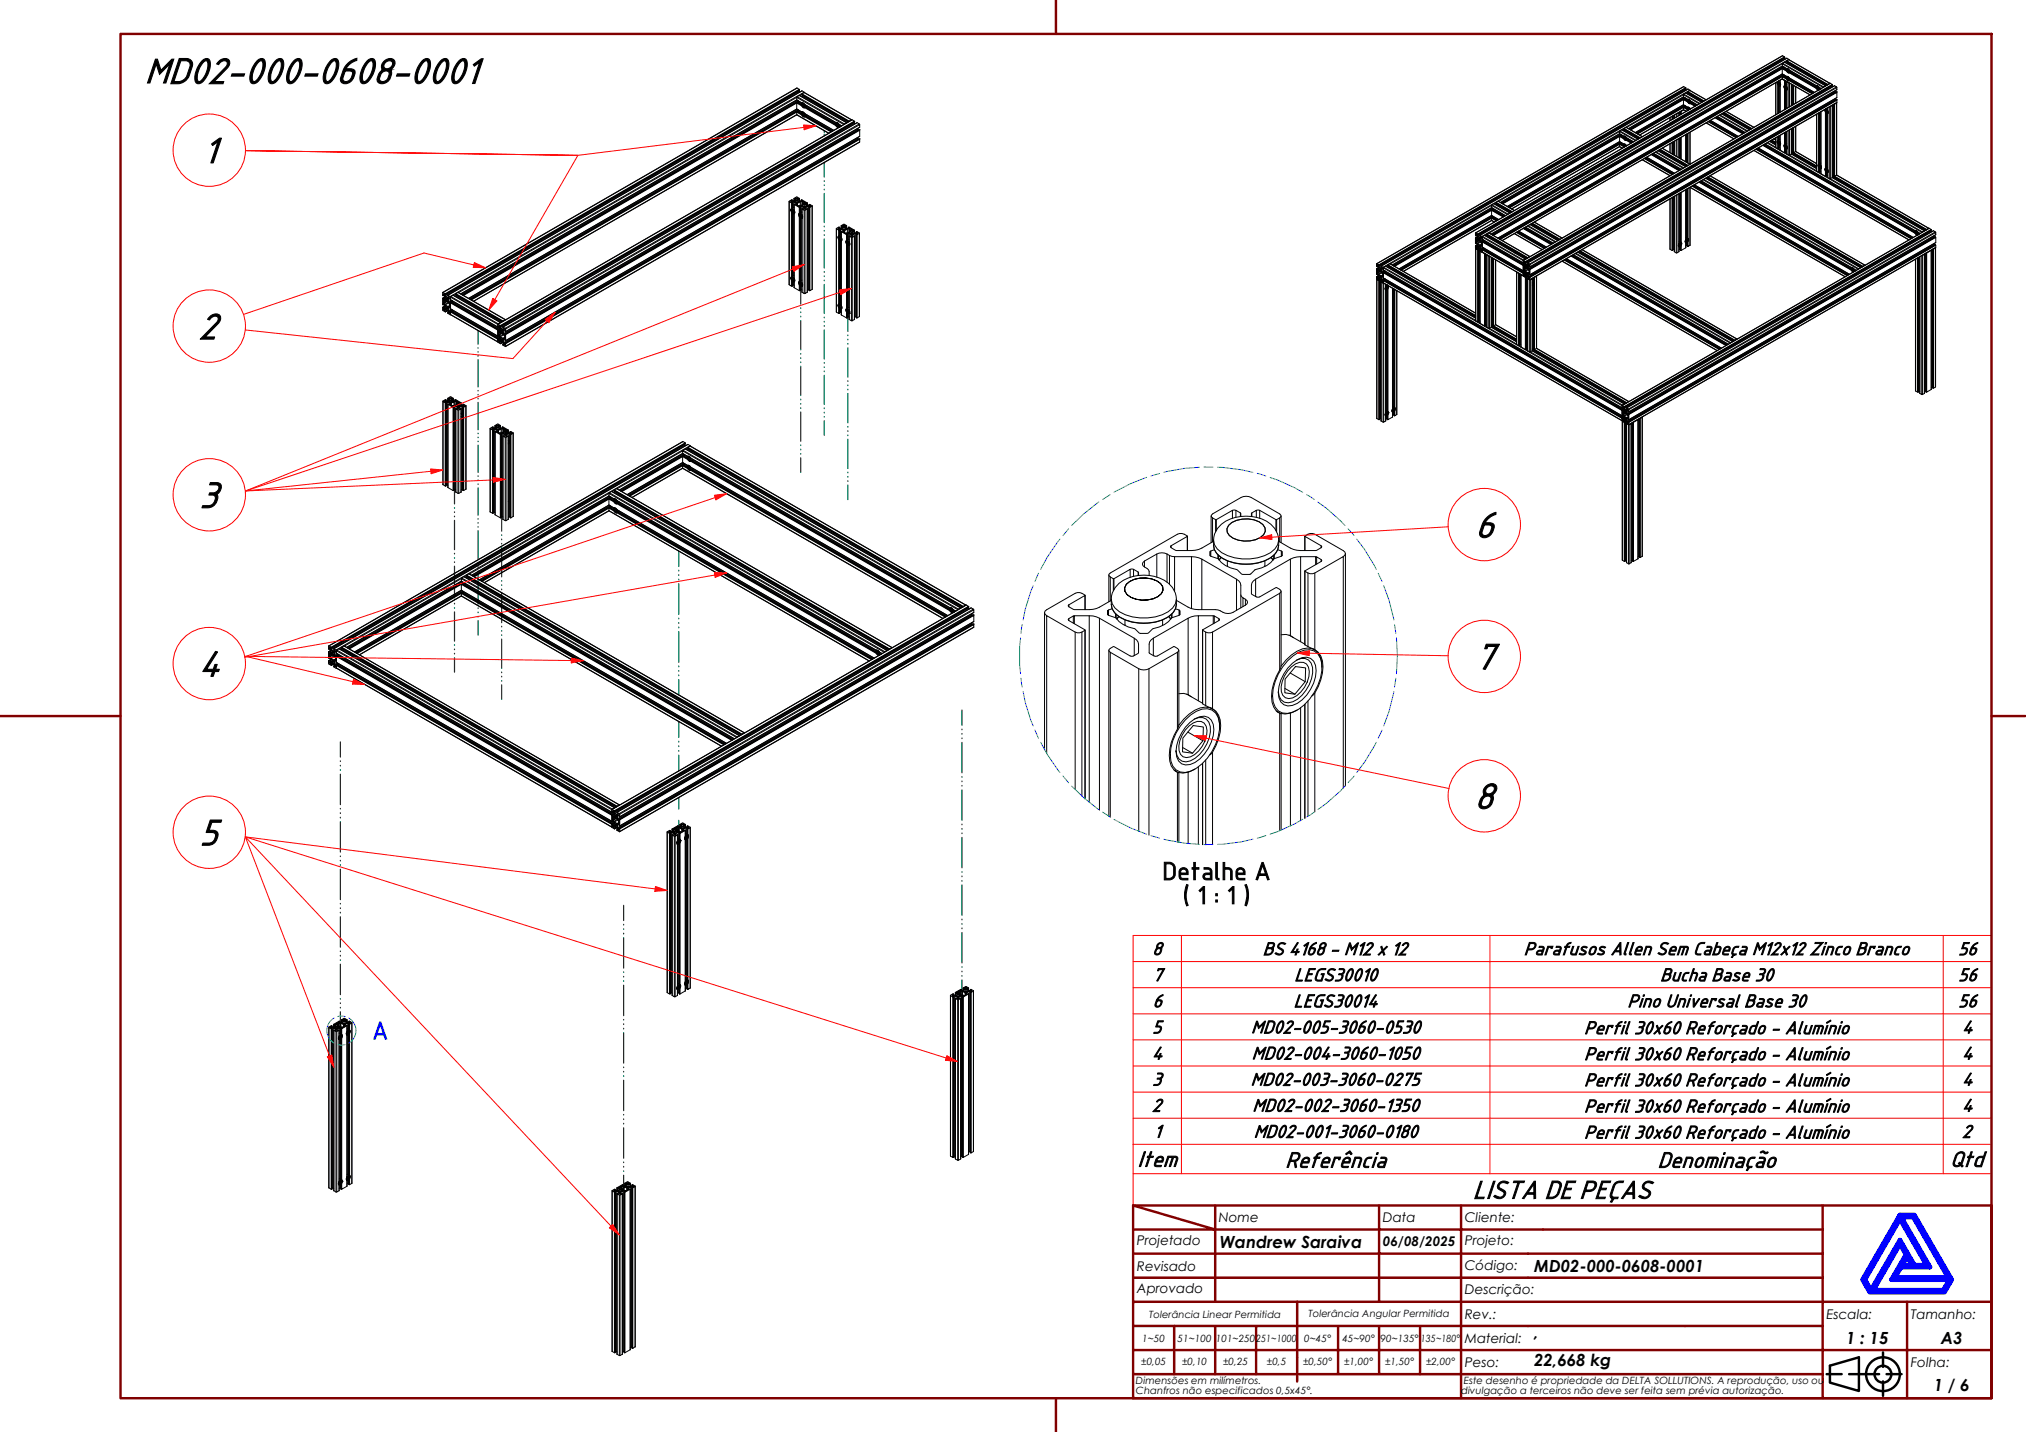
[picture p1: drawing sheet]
<svg xmlns="http://www.w3.org/2000/svg" width="420mm" height="297mm" viewBox="0 0 420 297" stroke-linecap="round" stroke-linejoin="round" font-family="sans-serif">
<defs><g id="words">
<g font-size="8.1">
<text x="30" y="17.3">MD02-000-0608-0001</text>
<text x="42.1" y="33.7">1</text>
<text x="41.2" y="70.2">2</text>
<text x="41.3" y="105.2">3</text>
<text x="305.9" y="111.4">6</text>
<text x="41.2" y="140.2">4</text>
<text x="305.9" y="138.8">7</text>
<text x="305.8" y="167.7">8</text>
<text x="41.3" y="175.2">5</text>
</g>
<text font-size="5.7" x="305.5" y="248.6">LISTA DE PEÇAS</text>
<g font-size="5.4">
<text x="241" y="182.4">Detalhe A</text>
<text x="245.2" y="187.4">( 1 : 1 )</text>
</g>
<text font-size="5.4" fill="#0080ff" x="77.1" y="215.5">A</text>
<g font-size="4.9">
<text x="235.9" y="241.9">Item</text>
<text x="266.6" y="242.1">Referência</text>
<text x="343.8" y="242.1">Denominação</text>
<text x="404.4" y="242">Qtd</text>
</g>
<g font-size="4">
<text x="239" y="198">8</text>
<text x="239.1" y="203.5">7</text>
<text x="261.9" y="198.1">BS 4168 - M12 x 12</text>
<text x="268.4" y="203.5">LEGS30010</text>
<text x="316" y="198">Parafusos Allen Sem Cabeça M12x12 Zinco Branco</text>
<text x="344.3" y="203.5">Bucha Base 30</text>
<text x="406.1" y="198.1">56</text>
<text x="406.1" y="203.5">56</text>
<text x="239.1" y="208.9">6</text>
<text x="268.3" y="208.9">LEGS30014</text>
<text x="337.5" y="208.9">Pino Universal Base 30</text>
<text x="406.1" y="208.9">56</text>
<text x="239" y="214.3">5</text>
<text x="259.5" y="214.3">MD02-005-3060-0530</text>
<text x="328.5" y="214.4">Perfil 30x60 Reforçado - Alumínio</text>
<text x="406.9" y="214.3">4</text>
<text x="238.9" y="219.7">4</text>
<text x="259.6" y="219.7">MD02-004-3060-1050</text>
<text x="328.5" y="219.8">Perfil 30x60 Reforçado - Alumínio</text>
<text x="406.9" y="219.7">4</text>
<text x="238.9" y="225.1">3</text>
<text x="259.4" y="225.1">MD02-003-3060-0275</text>
<text x="328.5" y="225.3">Perfil 30x60 Reforçado - Alumínio</text>
<text x="406.9" y="225.1">4</text>
<text x="238.9" y="230.5">2</text>
<text x="259.7" y="230.5">MD02-002-3060-1350</text>
<text x="328.5" y="230.7">Perfil 30x60 Reforçado - Alumínio</text>
<text x="406.9" y="230.5">4</text>
<text x="239.3" y="235.9">1</text>
<text x="260" y="236">MD02-001-3060-0180</text>
<text x="328.5" y="236.1">Perfil 30x60 Reforçado - Alumínio</text>
<text x="406.9" y="236">2</text>
</g>
<g font-size="3.5">
<text x="253" y="258.8">Wandrew Saraiva</text>
<text x="318.1" y="263.8">MD02-000-0608-0001</text>
<text x="318.1" y="277.6">,</text>
<text x="382.9" y="278.8">1 : 15</text>
<text x="402.5" y="278.8">A3</text>
<text x="318.1" y="283.4">22,668 kg</text>
<text x="401" y="288.6">1 / 6</text>
</g>
<g font-size="2.8">
<text x="252.8" y="253.5">Nome</text>
<text x="286.8" y="253.5">Data</text>
<text x="303.8" y="253.6">Cliente:</text>
<text x="235.8" y="263.6">Revisado</text>
<text x="235.8" y="258.3">Projetado</text>
<text x="286.8" y="258.4">06/08/2025</text>
<text x="303.8" y="263.3">Código:</text>
<text x="303.8" y="258.3">Projeto:</text>
<text x="235.8" y="268.3">Aprovado</text>
<text x="303.8" y="268.3">Descrição:</text>
<text x="303.8" y="273.5">Rev.:</text>
<text x="378.8" y="273.5">Escala:</text>
<text x="396.3" y="273.5">Tamanho:</text>
<text x="303.8" y="278.6">Material:</text>
<text x="303.8" y="283.5">Peso:</text>
<text x="396.3" y="283.6">Folha:</text>
</g>
<g font-size="2.1">
<text x="238.3" y="273.3">Tolerância Linear Permitida</text>
<text x="271.4" y="273.1">Tolerância Angular Permitida</text>
<text x="236.9" y="278.3">1~50</text>
<text x="244.2" y="278.3">51~100</text>
<text x="252.1" y="278.3">101~250</text>
<text x="260.5" y="278.3">251~1000</text>
<text x="270.5" y="278.3">0~45°</text>
<text x="278.4" y="278.3">45~90°</text>
<text x="286.3" y="278.3">90~135°</text>
<text x="294.7" y="278.3">135~180°</text>
<text x="235.6" y="287.1">Dimensões em milímetros.</text>
<text x="236.6" y="283.2">±0,05</text>
<text x="245.2" y="283.2">±0,10</text>
<text x="253.7" y="283.2">±0,25</text>
<text x="262.7" y="283.2">±0,5</text>
<text x="270.2" y="283.2">±0,50°</text>
<text x="278.7" y="283.2">±1,00°</text>
<text x="287.2" y="283.2">±1,50°</text>
<text x="295.7" y="283.2">±2,00°</text>
<text x="303.6" y="287.1">Este desenho é propriedade da DELTA SOLLUTIONS. A reprodução, uso ou</text>
<text x="235.6" y="289.2">Chanfros não especificados 0,5x45°.</text>
<text x="303" y="289.2">divulgação a terceiros não deve ser feita sem prévia autorização.</text>
</g>
</g></defs>
<!-- layer: Visible (ABNT) -->
<g fill="none" stroke="#000" stroke-width=".21">
<path d="M165.3 18.3l-73.5 42.3M165.6 18.8l-73.4 42.4M165.7 18.9l.1 .1M165.8 18.5v.1M165.8 19.8l9.8 5.6M165.8 18.7l-73.4 42.3M165.9 19.1l-.1-.1-73.5 42.4M166.3 19.6l9.7 5.6-9.7-5.6 9.8 5.6v-.1M166.3 19.6h.1M166.3 19.6l-.4 .2M166.3 18.8l-73.4 42.4M166.3 19.5v.1"/>
<path d="M166.4 19.8l-.1 .1M166.5 19.7l9.4 5.6M166.8 19.1l.1 .1M166.8 19.2h.1M166.8 19.2l9.8 5.7M349.2 18l-63.7 36.7M349.2 19.5l-11.9 6.9M349.2 19.5l3.3 1.9M349.5 18.4l-63.7 36.8M349.5 18.5l.1 .1M349.6 18.2v.1M349.6 19.3h.1"/>
<path d="M349.6 19.3l3.3 1.9-3.3-1.9-.4 .2M349.6 18.3l-63.6 36.7M349.7 18.7l-.1-.1-63.7 36.7M349.9 19.5l.2-.1 3 1.7M350 19.1l3.3 1.9M350 19.1l3.3 1.9zM350 19.1l-.3 .2M350.1 18.5l-63.7 36.7M350.1 19l.4-.2 3.3 1.9M350.1 19l-.1 .1M350.1 19l3.3 1.9M350.2 19.3l-.1 .1"/>
<path d="M350.2 19.3l3 1.7M350.2 19.2v.1M350.5 18.7v.1M350.5 18.8h.1M350.5 18.8l3.3 1.9M368.3 17.2v6.6M368.6 17.2a.32 .32 0 0 1 .3-.3 .32 .32 0 0 1 .3 .4 .29 .29 0 0 1 .1 .4 .29 .29 0 0 1-.4 .1v5.6M368.6 17a.47 .47 0 0 1 .6 .3 .47 .47 0 0 1-.2 .5l-.4-.3zM368.7 16.9h.1M368.7 16.9l-.1 .4M368.7 17.1l.4 .2a.26 .26 0 0 1 .1 .3 .26 .26 0 0 1-.4 .1 .26 .26 0 0 1-.1-.3zM368.7 17.6v6"/>
<path d="M368.7 17.2l.3 .1a.19 .19 0 0 1 .2 .2 .19 .19 0 0 1-.2 .1zM368.8 16.9h-.1M368.8 16.9h.1M368.8 17.7v5.8M368.8 17.2l.3 .2v.2l-.3-.2zM368.9 16.8h.1M368.9 17.1a.26 .26 0 0 0-.1 .4 .26 .26 0 0 0 .4 0M369 16.7h.1M369 17.8v5.6M369 17.3l-.2 .1M369 16.7l-.2 .2M369.1 17.5l-.2 .1"/>
<path d="M369.1 17.8h.1M369.1 17.2l.2 .4-.1 .2M369.1 16.7h-.1M369.2 16.6v.6M369.2 17.8l-.1 5.5M369.2 17.8h.1M369.6 16.4l.5 .3v1M369.6 13.7h.1M369.6 15.3l.9 .6M369.6 15.3l-59 34.1M369.6 14.3l-59.9 34.5M369.6 14.3l.9 .5"/>
<path d="M369.6 14.3v1M369.6 13.7l.9 .5M369.6 13.7l-60.4 34.9M369.6 16.4l5.8 3.3M369.7 14.2l-.1 .1M369.7 15.8l-58.6 33.9M369.7 14.2l.8 .5M369.7 15.8l.8 .5M369.7 11.6l-63.7 36.7M369.7 13.1l-60.9 35.2M369.7 14.1l.8 .5zM369.7 15.8l.8 .4-.8-.4"/>
<path d="M369.7 15.8h.1M369.7 14.1v.1M369.8 15.4l-59 34.1M369.8 13.8l-60.4 34.8M369.9 14.3l.6 .2M369.9 15.9l.6 .3M369.9 15.5l-59 34.1M369.9 13.9l-60.4 34.8M370 12l-63.7 36.8M370 14.1l-.1 .1M370 15.7l-.1 .1M370 14.1l-.2 .1"/>
<path d="M370 14l-60.4 34.8M370 14.1v-.2l-60.4 34.9M370 15.7l-.2 .1M370 15.6l-59 34M370 15.7v-.2l-59 34.1M370 14.1l.5 .3M370 15.7l.5 .3M370 12.1l.1 .1M370 18h.1M370.1 17.8h.2l.3 .2a.33 .33 0 0 1-.1 .6 .33 .33 0 0 1-.4-.3zM370.1 11.8v.1M370.1 12.9l8.5 4.9"/>
<path d="M370.1 16.7h.1v1M370.1 18.4h.1M370.1 18.4v4.3M370.1 11.9l-63.6 36.7M370.1 17.9l.4 .2a.26 .26 0 0 1 0 .4 .26 .26 0 0 1-.4-.2zM370.2 17.7l-.2 .2 .1 .5M370.2 18.5v4.2M370.2 18l.3 .1a.19 .19 0 0 1 .1 .2 .19 .19 0 0 1-.2 .1zM370.2 12.3l-.1-.1-63.6 36.7M370.2 17.7h.1M370.2 18l.3 .2v.2l-.3-.2zM370.2 16.7v1"/>
<path d="M370.3 16.8v.8M370.3 18.6v4M370.3 17.9a.28 .28 0 0 0-.1 .4 .28 .28 0 0 0 .4 0M370.3 18.6h.3M370.3 18.6h.1M370.4 17.6h.1M370.4 16.8v.8M370.4 18.6v3.9M370.4 18.1l-.2 .1M370.4 13.1l.2-.1 8.2 4.7M370.4 17.6l-.2 .1M370.5 14.4v.1"/>
<path d="M370.5 16.1h.1M370.5 18.3l-.1 .1M370.5 14.7l.3 .4 .3-.1M370.5 16.4l.3 .3h.3M370.5 12.7l8.5 4.9-8.5-4.9 8.6 4.8-8.5-4.9 .4-.2 8.5 4.9M370.5 12.7h.1M370.5 14.3a.48 .48 0 0 1 .5 .2 .48 .48 0 0 1-.1 .6l-.4-.3zM370.5 12.7l-.3 .2M370.5 12.1h.1M370.5 14.2a.53 .53 0 0 1 .6 .3 .53 .53 0 0 1-.1 .6h-.2M370.5 15.9h.1M370.5 15.9h.4l.2 .3 5.2 3"/>
<path d="M370.5 14.2l-.9-.5v-.5l8.5 4.9M370.5 16.4l-.9-.5v.4l5.8 3.4M370.5 18.6h.1M370.5 18l.2 .4-.1 .2M370.5 18v-.1a.25 .25 0 0 0-.3-.2 .25 .25 0 0 0-.2 .3M370.5 15.9a.47 .47 0 0 1 .6 .3 .47 .47 0 0 1-.2 .5l-.4-.4zM370.5 12.1l-63.6 36.7M370.5 17v1M370.6 12.6l-.1 .1M370.6 16.9v.1M370.6 14.4a.31 .31 0 0 1 .4 .2 .31 .31 0 0 1-.2 .4l-.3-.4zM370.6 14.2l-.1 .2"/>
<path d="M370.6 16h.2l.2 .2a.26 .26 0 0 1 0 .4 .26 .26 0 0 1-.4-.2zM370.6 15.9l-.1 .2M370.6 18.6v3.9M370.6 18.6h.1M370.7 12.9l-.1 .1M370.7 16.1h.1l.2 .3a.25 .25 0 0 1-.3 0 .25 .25 0 0 1 0-.3zM370.7 12.9l8.2 4.8M370.7 16.1h.1l.2 .4h-.2zM370.7 14.4l.3 .3-.1 .1-.2-.2zM370.8 15.1h.1M370.8 16.7h.1M370.8 14.4a.26 .26 0 0 0-.2 .3 .26 .26 0 0 0 .5 .1"/>
<path d="M370.8 16a.25 .25 0 0 0-.2 .4 .25 .25 0 0 0 .5 0M370.9 14.5l-.2 .1M370.9 16.2l-.2 .1M371 12.3v.1M371 12.4h.1M371 17.2l-.4-.2v1M371 17.2h.1M371 17.2v5M371 16.4l-.2 .1M371 14.7l-.2 .1M371 12.4l8.5 4.9M371.1 14.5l5.6 3.3"/>
<path d="M371.1 16.2l5.2 3M371.1 16.2a.28 .28 0 0 1 .1 .4 .28 .28 0 0 1-.4 .1M371.1 16.7l4.7 2.8M371.1 15.1l5.6 3.2M371.1 17.2v4.9M371.1 15l5.5 3.2M371.1 16.7l4.8 2.7M371.2 15l5.4 3.1-5.4-3.1M371.2 16.6l4.7 2.8M371.2 15h-.1M371.3 15l5.3 3.1M371.3 16.6l4.7 2.7"/>
<path d="M371.4 14.9h-.1M371.4 16.5l-.1 .1M371.4 14.9l5.2 3M371.4 16.5l4.7 2.7M371.4 16.5l-.3 .2M371.4 14.9l-.2 .1M371.5 14.8l-.1 .1M371.5 16.4l-.1 .1M371.5 17.5v4.4M371.6 17.6v4.2M371.8 17.6v4.2M371.9 17.7v4"/>
<path d="M372 17.7v3.9M372.4 18v3.4M376.6 18h.1M376.7 17.8h.2l.3 .3M376.7 18.3h.1M376.7 18.3l.2 .3h.3M376.7 17.8a.47 .47 0 0 1 .5 .3 .47 .47 0 0 1-.2 .5l-.3-.3zM376.7 17.8l-.1 .2M376.8 18a.22 .22 0 0 1 .3-.1 .22 .22 0 0 1 0 .3 .22 .22 0 0 1-.2 .1zM376.9 18l.2 .3-.1 .1-.2-.3zM376.9 17.9l.1 .1a.31 .31 0 0 1 .3 .3 .31 .31 0 0 1-.4 .2 .31 .31 0 0 1-.2-.4v-.2h.2a.29 .29 0 0 0-.2 .4 .29 .29 0 0 0 .4 .1l.1-.1M376.9 18.6h.1"/>
<path d="M376.9 18l-.1 .1M377.1 18.2l-.2 .1M377.2 18.6h.1M377.2 18.1l.5 .3M377.2 18.1l.1 .1a.25 .25 0 0 1 0 .3 .25 .25 0 0 1-.4 .1M377.3 18.6h-.1M377.3 18.6h.1M377.3 18.5v.1M377.3 18.5h.1M377.4 18.5h.1M377.5 18.4h.1M377.5 18.4v.1"/>
<path d="M377.5 18.4l-.2 .1M377.6 18.3l-.1 .1M378.2 18l-.1 .1M378.6 17.8l-8.5-4.9-.4 .2 8.5 4.9M378.6 17.8l-.4 .2M379.5 17.3h.1M379.5 17.3l-63.6 36.7M379.9 17.7l-63.6 36.8M379.9 17.8l.1 .1M380 17.5v.1M380 17.6l-63.6 36.7M380.1 18l-.1-.1-63.6 36.7"/>
<path d="M380.5 17.8l-63.7 36.7M380.6 19v.1M380.6 18.8v.2l-63.6 36.7M380.7 19.2l-63.7 36.6M380.9 19.1l-63.7 36.7M380.9 19.1h.1M380.9 18v.1M380.9 19.1v.1M380.9 18.6l-63.6 36.8M380.9 18.6h.1M165.2 20.7v.1M165.2 22.6l1.1 .6"/>
<path d="M165.2 23.8l6.7 3.8-6.7-3.8v-.6l1.1 .7M165.2 22.6l-68 39.3M165.2 21.4l-69.1 39.9M165.2 20.7l-69.7 40.2M165.2 23.8l-67 38.7M165.2 21.4l1.1 .6M165.2 21.4v1.2M165.2 20.8l1.1 .5M165.3 21.3l-.1 .1M165.3 23.2l-67.6 39M165.3 21.3l.9 .5M165.3 23.2l.9 .5"/>
<path d="M165.3 20.1l-70.2 40.6M165.3 23.1l.9 .6-.9-.5M165.3 23.1h.1M165.3 21.3h.1M165.3 21.3l.9 .4M165.4 22.7l-68.1 39.3M165.4 20.8l-69.7 40.3M165.5 21.4l.7 .3M165.5 23.2l.7 .3M165.5 22.8l-68 39.3M165.5 20.9l-69.6 40.2M165.6 21.2v.1"/>
<path d="M165.6 23v.2M165.6 21.2l-.2 .1M165.6 21l-69.6 40.2M165.6 21l-69.7 40.2M165.6 23l-.2 .2M165.6 22.9l-68 39.3M165.6 23v-.2l-68 39.3M165.6 21.2l.6 .3M165.6 21v.2M165.6 23l.6 .4M166.2 20l.1-.1 9.5 5.5M166.2 21.6h.1"/>
<path d="M166.2 23.5h.1M166.3 21.9l.3 .4h.4M166.3 23.8l.3 .4 .4-.1M166.3 21.4a.59 .59 0 0 1 .6 .3 .59 .59 0 0 1-.1 .6l-.3-.1a.6 .6 0 0 1-.2-.8zM166.3 23.2a.59 .59 0 0 1 .6 .4 .59 .59 0 0 1-.1 .6l-.5-.4zM166.3 21.3h.1M166.3 21.3l.3 .1 .3 .3M166.3 23.2h.1M166.3 23.2h.3l.3 .4M166.3 21.3l-1.1-.6v-.5l9.8 5.6M166.3 21.5a.4 .4 0 0 1 .5 .2 .4 .4 0 0 1-.1 .5l-.3-.2zM166.3 23.4l.2-.1 .3 .3a.29 .29 0 0 1 0 .5 .29 .29 0 0 1-.4-.3z"/>
<path d="M166.3 21.3l-.1 .3M166.3 23.2l-.1 .3M166.4 23.5a.27 .27 0 0 1 .4 .1 .27 .27 0 0 1-.2 .4zM166.4 21.6l.3 .1a.24 .24 0 0 1 .2 .2 .24 .24 0 0 1-.2 .2l-.3-.2zM166.5 23.5h.1l.2 .4-.3-.2zM166.5 21.6h.2l.1 .4-.4-.2zM166.6 22.3h.1M166.6 24.2h.1M166.6 21.5a.31 .31 0 0 0-.2 .4 .31 .31 0 0 0 .5 .1M166.6 23.4a.31 .31 0 0 0-.2 .4 .31 .31 0 0 0 .5 .1M166.7 21.6l-.3 .2M166.7 23.6l-.2 .1"/>
<path d="M166.8 21.9l-.2 .1M166.8 23.8l-.2 .1M166.9 22.3h.1M166.9 21.7l6.5 3.7M166.9 22.3l6.5 3.8M166.9 23.6l6 3.4M166.9 21.7a.33 .33 0 0 1 .1 .5 .33 .33 0 0 1-.4 .1M166.9 23.6a.33 .33 0 0 1 .1 .4 .33 .33 0 0 1-.4 .2M166.9 24.2l5.4 3.2M167 22.3l6.3 3.6M167 24.1l5.4 3.2M167 22.2v.1"/>
<path d="M167 24.1h.1M167 22.2l6.3 3.6M167 24.1l5.5 3.2M167.1 22.2l6.2 3.5M167.1 24.1l5.5 3.1M167.3 22.1h-.1M167.3 24h-.1M167.3 22.1l6 3.5M167.3 24l5.4 3.1M167.3 22.1l-.3 .1M167.3 24l-.3 .1M167.4 22l-.1 .1"/>
<path d="M167.4 23.9l-.1 .1M173.3 25.7h.1M173.4 25.4a.59 .59 0 0 1 .5 .4 .59 .59 0 0 1 0 .6l-.5-.4zM173.4 25.4h.2l.4 .4M173.4 26v.1M173.4 26.1l.3 .3h.3M173.4 25.4h.1M173.4 25.4l-.1 .3M173.5 25.7h.3a.22 .22 0 0 1 .1 .3 .22 .22 0 0 1-.2 .1zM173.6 25.7l.3 .3-.1 .1-.2-.1zM173.7 25.7l-.2 .1M173.7 25.6l.1 .1a.27 .27 0 0 1 .2 .4 .27 .27 0 0 1-.4 .1l-.1-.1a.28 .28 0 0 1-.2-.3 .28 .28 0 0 1 .4-.2 .3 .3 0 0 0-.2 .4 .3 .3 0 0 0 .5 .1"/>
<path d="M173.8 25.9l-.2 .1M174 26.4h.1M174 25.8h.1M174 25.8l.5 .3M174 25.8a.34 .34 0 0 1 .1 .5 .34 .34 0 0 1-.4 .1M174.1 26.3l-.1 .1M174.1 26.3v.1M174.1 26.3h.1M174.2 26.3h.1M174.3 26.2h.1M174.4 26.2l-.3 .1M174.4 26.1l-.1 .1"/>
<path d="M175.1 25.7l-.1 .1M175.6 25.4l-9.8-5.6-.5 .3 9.8 5.6M175.6 25.4l-.5 .3M176.6 24.9h.1M176.6 24.9l-9.8-5.7-.5 .3 9.8 5.6M176.6 24.9l-.5 .2M176.7 24.9l-73.4 42.4M177 25.4l-73.3 42.4M177.1 25.4l.1 .2M177.2 25.1v.1M177.2 25.3l-73.4 42.4M177.3 25.7l-.1-.1-73.4 42.4"/>
<path d="M177.8 25.4l-73.5 42.4M177.9 28.7v.1M177.9 28.5v.2l-73.4 42.4M177.9 26.8v.2M177.9 26.6v.2l-73.4 42.4M178 28.9l-73.5 42.3M178 27l-73.5 42.3M178.2 26.9l-73.4 42.4M178.2 26.9h.1M178.2 28.8h.1M178.2 28.8l-73.4 42.4M178.2 25.7l.1 .2"/>
<path d="M178.2 26.9l.1 .1M178.2 28.8l.1 .1M178.3 28.3l-73.5 42.4M178.3 26.4l-73.5 42.4M178.3 29.4l-73.5 42.5M335.9 29.4l.9 .5M335.9 30.4v-.5l.9 .6M335.9 30.4l.5 .3M335.9 29.4l-23.3 13.4M335.9 28.3l-24.2 14M335.9 30.4l-22.4 12.9M335.9 28.3l.9 .5"/>
<path d="M335.9 28.3v1.1M335.9 30.4l.6 .3M335.9 28.2v.1M335.9 29.9l-22.8 13.2M335.9 29.9l.8 .4M335.9 27.2l-25.1 14.6M335.9 27.2l3.4 1.9M336 28.2l.7 .4-.8-.4M336 29.8l.7 .5-.8-.4M336 29.8h.1M336 28.2h-.1M336 28.2l.7 .4"/>
<path d="M336 29.5l-23.3 13.4M336 27.8l-24.7 14.3M336.1 28.3l.6 .3M336.2 28.1v.1M336.2 29.7v.2M336.2 29.6l-23.3 13.4M336.2 28.1l-.2 .1M336.2 28.1v-.2l-24.7 14.3 24.7-14.3-24.7 14.3M336.2 28l-24.6 14.2M336.2 29.7l-.2 .2M336.2 29.6l-23.2 13.4M336.2 28.1l.5 .3"/>
<path d="M336.2 29.6v.1M336.2 29.7l.5 .3M336.3 26.9l3.4 2-3.4-2-.4 .3M336.7 27.1l.1-.1 3 1.8M336.7 28.5h.1M336.8 28.3a.49 .49 0 0 1 .5 .3 .49 .49 0 0 1-.1 .6l-.4-.3zM336.8 28.8l.3 .4 .3-.1M336.8 28.3l-.9-.6-24.7 14.3M336.8 28.3h.3l.3 .3M336.8 30.4v.1M336.8 29.9h.1M336.8 29.9h.3l.2 .3"/>
<path d="M336.8 28.3l-.9-.6v-.4l3.3 1.9M336.8 26.8l3.3 1.8M336.8 26.8l3.2 1.9zM336.8 28.3l-.1 .2M336.8 26.7l-.4 .3M336.8 28.4h.3l.1 .2a.24 .24 0 0 1 0 .4 .24 .24 0 0 1-.3-.2zM336.8 26.7l3.4 1.9M336.8 29.9l-.1 .3-.6-.3M336.9 26.9l-.1 .1M336.9 28.5h.2a.25 .25 0 0 1 .2 .2 .25 .25 0 0 1-.3 .2 .25 .25 0 0 1-.1-.3zM336.9 26.9l3.1 1.8M337 26.9h-.1"/>
<path d="M337 30.4l-.1-.3 .3 .1a.18 .18 0 0 0-.3-.1 .18 .18 0 0 0 .1 .3M337 28.5l.2 .3v.1l-.3-.3zM337.1 30a.21 .21 0 0 0-.3 .2 .21 .21 0 0 0 .1 .2M337.1 28.4a.26 .26 0 0 0-.2 .4 .26 .26 0 0 0 .4 0M337.1 29.1h.1M337.1 28.5l-.2 .1M337.1 30.2l-.2 .1M337.2 28.7l-.2 .1M337.2 26.4l3.4 1.9-3.4-1.9-.4 .3M337.2 30.3v-.1a.23 .23 0 0 0-.3-.2 .23 .23 0 0 0-.1 .4l.1 .1M337.3 30.2l-.1-.1a.28 .28 0 0 0-.5-.1 .28 .28 0 0 0 .1 .4v.1M337.3 30.2h.1"/>
<path d="M337.3 28.6l1.5 .8M337.3 29.1l1 .6M337.4 28.6v.1a.27 .27 0 0 1 0 .3 .27 .27 0 0 1-.3 .1M337.4 28.6l1.3 .8M337.4 29v.1M337.4 29l1 .6-1-.5M337.5 29l1 .6M337.7 28.9l-.1 .1M337.7 28.9l.9 .6M337.7 28.9l-.3 .1M337.7 28.8v.1M340.6 33.1l5.8 3.3-5.8-3.2"/>
<path d="M341 32.9l5.8 3.3M341.1 32.8l5.7 3.4M341.1 32.8l5.8 3.3M341.2 32.8l5.7 3.3M341.4 32.7l5.7 3.3M341.5 32.6l5.7 3.3M342.4 32.1l5.8 3.3M342.5 32l5.8 3.3M342.6 32l5.8 3.3M342.8 31.9l5.7 3.3M342.9 31.8l5.8 3.3M343.3 31.6l5.7 3.3"/>
<path d="M343.5 31.5l5.7 3.3M343.9 31.2l5.7 3.4M344 31.2l5.7 3.3M344.1 31.1l5.8 3.3M344.2 31.1l5.7 3.3M344.2 31l5.8 3.4M344.3 31l5.8 3.3M346.4 24.4l-.1 .6M346.4 29.8v1.9M346.8 24.1v.7M346.8 29.6v2.3M346.8 24.1v.6"/>
<path d="M346.8 29.5v2.4M346.9 24.1v.6M346.9 29.5v2.5M346.9 24v.7M347.1 23.9v.7M347.1 29.4v2.7M347.2 23.9v.6M347.2 29.3v2.9M347.6 23.6v.7M347.6 29.1v3.3M347.7 23.6h.1M347.8 29v3.5"/>
<path d="M348.2 24v-.6l-.4 .2v.6M348.2 23.4v.5M348.2 28.8v3.9M348.2 23.9h.1M348.3 23.2v.7M348.3 28.7v4.1M348.4 23.2v.6M348.4 28.6v4.3M348.5 23.1v.7M348.5 28.6v4.3M348.5 40v10.2M348.6 28.5v4.4"/>
<path d="M348.6 40v10.2M348.7 23.1l-.1 .6M348.7 28.5v4.5M348.7 39.9v10.4M349.1 21.7l.9 .6M349.1 20.1h.1M349.1 22.7v-.4l.9 .5M349.1 22.7v.1M349.1 21.7l-10 5.8M349.1 20.7l-10.9 6.3M349.1 20.1l-11.4 6.6M349.1 22.7l-9.1 5.3"/>
<path d="M349.1 22.8l-9.1 5.2M349.1 20.7l.9 .5M349.1 20.7v1M349.1 22.7l.6 .4M349.1 20.1l.9 .5M349.1 22.8l.6 .3M349.2 20.6l-.1 .1M349.2 22.2l-9.6 5.6M349.2 22.2l.8 .4M349.2 22.8l-.5 .3v.6M349.2 20.6l.8 .4M349.2 22.2l.8 .5"/>
<path d="M349.2 20.6l.8 .4zM349.2 22.2h.1M349.2 20.6h.1M349.2 21.8l-9.9 5.8M349.2 20.2l-11.3 6.6M349.4 20.6l.5 .3M349.4 22.3l.5 .2M349.4 21.9l-10 5.8M349.4 20.3l-11.4 6.5M349.4 20.5v.1M349.4 22.1v.1M349.4 20.3l-11.3 6.6"/>
<path d="M349.4 20.5l-.2 .1M349.4 22.1l-.2 .1M349.4 22l-9.9 5.7M349.4 22.1v-.2l-9.9 5.8M349.4 20.5l.6 .3M349.4 20.3v.2M349.4 22.1l.6 .3M349.6 23v.1M349.6 27.9v5.6M349.6 23.1h.1M349.6 39.4v10.3M349.7 27.9v5.7"/>
<path d="M349.7 39.3v10M349.9 27.8v5.9M349.9 39.2v10.1M349.9 39.2v10.2M349.9 20.9h.1M349.9 22.5h.1M350 27.7v6.1M350 39.2v10.2M350 21.1l.3 .4 .3-.1M350 22.8h.1M350 20.7a.46 .46 0 0 1 .6 .2 .46 .46 0 0 1-.2 .6l-.3-.3zM350 20.6h.1"/>
<path d="M350 20.6l.4 .1 .2 .3 1.4 .8-1.4-.9M350 22.3h.3l.3 .2M350 20.6l-.9-.5v-.5l3.3 1.9M350.1 20.8l.3 .1a.28 .28 0 0 1 .2 .4 .28 .28 0 0 1-.4 .1 .28 .28 0 0 1-.1-.4zM350.1 27.7v6.1M350.1 39.1l-.1 10.4M350.1 20.6h.1M350.1 22.2v.1M350.1 20.6l-.2 .3M350.1 22.2l-.2 .3M350.2 20.8l.2 .4-.2-.2zM350.2 22.8v-.3l.3 .1-.2-.2-.2 .2 .1 .2"/>
<path d="M350.3 20.8a.26 .26 0 0 0-.2 .4 .26 .26 0 0 0 .5 0M350.3 22.4a.21 .21 0 0 0-.3 .1 .21 .21 0 0 0 .2 .3M350.3 20.9l-.1 .1M350.4 22.6l-.2 .1M350.5 21.1l-.2 .1M350.5 27.4v6.7l-5.8-3.3M350.5 22.6v-.1a.25 .25 0 0 0-.4-.1 .25 .25 0 0 0 0 .4M350.6 22.6l-.2-.2a.29 .29 0 0 0-.4-.1 .29 .29 0 0 0 0 .5M350.6 22.5v.1M350.6 21a.29 .29 0 0 1 .1 .3 .29 .29 0 0 1-.4 .1M350.6 21.5l.9 .5M350.7 21.4h-.1"/>
<path d="M350.7 21.4l.9 .6-1-.6M350.8 21.4l.9 .5M350.9 21.3h-.1M350.9 21.3l1 .6M350.9 21.3l-.2 .1M350.9 38.6l32.2 18.6M351 21.2l-.1 .1M351 38.6l32.2 18.5M351.1 38.5l32.1 18.6M351.2 38.4l32.2 18.6M351.4 38.3l32.1 18.6M352.3 37.8l31.6 18.3"/>
<path d="M352.5 37.7l31.4 18.1M352.7 37.6l31.2 18M353.2 37.3l32.1 18.5M353.3 37.2l32.1 18.5M353.8 37l32.1 18.5zM353.8 25.5l5.8 3.3M353.9 36.9l32.1 18.5M354 36.8l32.2 18.6M354.1 36.8l32.1 18.5M354.1 36.8l32.2 18.5M354.2 36.7l32.1 18.5M354.2 25.3l5.8 3.3"/>
<path d="M354.4 25.2l5.7 3.3M354.5 25.2l5.7 3.3M354.6 25.1l5.7 3.3M354.6 36.5l32.1 18.5M354.7 25l5.8 3.3M355.7 24.4l5.7 3.4M355.8 24.4l5.7 3.3M355.8 24.3l5.7 3.4M355.9 24.3l5.7 3.3M356 24.2l5.7 3.4M356.2 24.2l5.7 3.3M356.6 23.9l5.7 3.3"/>
<path d="M356.7 23.8l5.7 3.4M357.1 23.6l5.7 3.3M357.2 23.5l5.8 3.3M357.4 23.5l5.7 3.3M357.4 23.4l5.8 3.3M357.5 23.4l5.7 3.3M357.6 23.3l5.7 3.4M357.9 23.1l5.8 3.3M358 23.1l5.7 3.3M364.2 31l32.1 18.5M364.3 30.9l32.1 18.6-32.2-18.6M364.3 30.9l32.2 18.5"/>
<path d="M364.5 30.8l32.1 18.5M365.6 30.1l31.6 18.3M365.7 30.1l31.4 18.2M365.7 30.1l31.4 18.1M365.8 30l31.3 18.1M365.9 30l31.2 18M366 29.9l31.2 18M366.1 29.9l31.1 17.9M366.4 29.6l32.2 18.6M366.6 29.6l1.7 .9M367 29.3l1.3 .8M367 29.3l1.3 .7"/>
<path d="M367.1 29.3l1.2 .6M367.3 29.2l1 .5M367.3 29.1l1 .6M367.4 29.1l.9 .5M367.5 29l.8 .5M367.9 28.8l.4 .2-.4-.2M368.3 30.6h.1M368.3 28.6v2M368.3 28.6v2l.4 .2v-1M368.6 29.4a.36 .36 0 0 1 .4-.2 .36 .36 0 0 1 .2 .4 .25 .25 0 0 1 0 .4 .25 .25 0 0 1-.3 0l-.1 .6M368.6 29.4h.1M368.6 29.2a.46 .46 0 0 1 .6 .3 .46 .46 0 0 1-.2 .6l-.4-.4z"/>
<path d="M368.7 30.8l.4 .2M368.7 29.4h.3l.1 .2a.25 .25 0 0 1-.2 .4 .25 .25 0 0 1-.2-.3zM368.7 28.4v.8M368.7 29.4h.3l.1 .5-.3-.2zM368.8 29.2h-.2v.3M368.8 29.9v.9M368.8 28.3v.9M368.8 29.4l.3 .2v.2zM368.8 30v.8zM368.8 28.3v.8M368.9 30.6l.1 .1M368.9 28.2v.9"/>
<path d="M368.9 29.3a.26 .26 0 0 0-.1 .4 .26 .26 0 0 0 .4 .1M369 30.1v.6h.1M369 29h.1M369 28.2v.8M369 29.5l-.2 .1M369 29l-.2 .2M369.1 29.7l-.2 .1M369.1 29.4l.2 .4-.2 .3M369.1 29h-.1M369.1 31.1h.1M369.2 28.1v1.4M369.2 30.1v1"/>
<path d="M369.2 31.1l.9 .6M369.2 30v.1M370 30.3a.32 .32 0 0 1 .4-.3 .32 .32 0 0 1 .2 .4l.1 .3-.2 .2M370 30.1a.48 .48 0 0 1 .6 .2 .48 .48 0 0 1-.1 .6l-.5-.4zM370.1 30.6v.1M370.1 31.7h.1M370.1 27.5v2.5M370.1 30.6v1.1M370.2 30l-.2 .2 .1 .4M370.2 30.7v1M370.2 30.2l.2 .1 .1 .3a.26 .26 0 0 1-.3 0 .26 .26 0 0 1 0-.4zM370.2 27.5v2.5"/>
<path d="M370.2 31.7l.3 .2M370.2 29.9v.1M370.2 30.8v.9zM370.2 27.5v2.4M370.3 30.8l-.1 .6M370.3 31.4l.1 .1M370.3 27.4v2.5M370.3 30.1a.26 .26 0 0 0-.1 .4 .26 .26 0 0 0 .4 .1v-.1a.31 .31 0 0 0-.2-.4 .31 .31 0 0 0-.4 .2 .31 .31 0 0 0 .3 .4l.2 .1 .1-.2M370.3 30.8h.3M370.3 30.8h.1M370.4 30.9v.6h.1M370.4 29.8h.1"/>
<path d="M370.4 27.4v2.4M370.4 30.3l-.2 .1M370.4 29.8l-.2 .1M370.5 30.5l-.1 .1-.2-.3 .3 .1v.2h-.1M370.5 29.8h-.1M370.5 31.9h.1M370.5 27.3l.1 3M370.5 30.9v1M370.6 30.9v1l.4 .3M370.6 30.9h.1M371 32.2l5.7 3.2M371 27v5.2"/>
<path d="M371.1 27v5.2l.4-.3M371.5 31.9l5.2 3.1M371.5 26.7v5.2M371.5 31.9h.1M371.5 31.6l5.2 3M371.5 31.8l5.2 3M371.6 31.5l5.1 3M371.6 31.5l.3 .1M371.6 31.5h-.1M371.6 26.6v4.9M371.8 31.4l-.2 .1M371.8 26.6l.1 4.8"/>
<path d="M371.9 31.7v-5.2v5.2M371.9 31.7l4.8 2.7M371.9 26.5v5.2M372 26.4v5.3l.4-.3M372.4 31.4l4.3 2.6M372.4 31.4h.1M372.4 26.2v5.2M376.7 23.7l.1 11.8M376.8 23.7v11.8l.3 .3v-1.1M377.1 34.3a.28 .28 0 0 1 .2-.2 .28 .28 0 0 1 .3 .2M377.1 34.3h.1M377.1 34.2a.45 .45 0 0 1 .5 .2 .45 .45 0 0 1-.1 .6l-.4-.5z"/>
<path d="M377.1 34.7h.1M377.1 35.8h.2M377.1 23.5v10.6M377.2 34.3h.3a.31 .31 0 0 1 .2 .3 .31 .31 0 0 1-.4 .3 .31 .31 0 0 1-.2-.4zM377.2 34.1h.1M377.3 34l-.3 .3 .1 .4M377.3 34.8v.9M377.3 23.4v10.6M377.3 35.7l.3 .2M377.3 34h.1M377.3 34.8v.9zM377.3 34.3l.3 .2v.2l-.3-.2z"/>
<path d="M377.4 34.9l-.1 .6M377.4 35.5l.1 .1M377.4 23.4v10.6M377.4 34.2a.26 .26 0 0 0-.1 .4 .26 .26 0 0 0 .4 .1M377.4 34.9l.3 .1M377.4 34.9h.1M377.5 35v.6h.1M377.5 33.9h-.1M377.5 23.3v10.6M377.5 34.4l-.2 .1M377.5 33.9l-.2 .1M377.6 34.6l-.2 .1"/>
<path d="M377.6 34.3l.2 .4-.2 1.3M377.6 33.9h-.1M377.6 35v1M377.6 23.2v11.1M377.6 23.2v11.2M377.6 36l1 .6M378.5 22.9a.31 .31 0 0 1 .4-.2 .31 .31 0 0 1 .2 .3l.1 .3-.1 .2M378.5 35.1a.28 .28 0 0 1 .3-.2 .28 .28 0 0 1 .2 .2M378.5 35.1h.1M378.5 22.7a.44 .44 0 0 1 .6 .3 .44 .44 0 0 1-.2 .5l-.4-.3zM378.5 34.9l.3 .1 .3 .2a.33 .33 0 0 1-.1 .6 .33 .33 0 0 1-.5-.4zM378.6 35.5h.1"/>
<path d="M378.6 36.6l.4 .2M378.6 22.7h.1M378.6 23.2v.1M378.6 23.2v11.7M378.6 35.5v1.1M378.6 22.8h.2l.2 .2a.26 .26 0 0 1 .1 .3 .26 .26 0 0 1-.4 .1 .26 .26 0 0 1-.1-.3zM378.6 35.1l.2-.1 .2 .2a.23 .23 0 0 1 .1 .3 .23 .23 0 0 1-.3 .2l-.2-.3zM378.7 34.9l-.2 .2 .1 .4M378.7 35.6v.9M378.7 22.6l-.2 .2 .1 .4M378.7 22.6h.1M378.7 23.4v11.5"/>
<path d="M378.7 22.8l.3 .2v.3l-.3-.2zM378.7 22.9h.1l.2 .4h-.2zM378.7 35.1l.2 .1a.19 .19 0 0 1 .2 .2 .19 .19 0 0 1-.2 .2zM378.7 35.1l.3 .2v.2h-.2zM378.7 34.8v.1M378.7 35.7v.8zM378.7 23.4v11.4M378.8 35.7l-.1 .7h.2M378.8 22.8a.26 .26 0 0 0-.1 .4 .26 .26 0 0 0 .4 0M378.8 23.5h.3M378.8 23.5h.1M378.8 35.1a.26 .26 0 0 0-.1 .3 .26 .26 0 0 0 .4 .1"/>
<path d="M378.8 35.7l.3 .1M378.9 35.8v.6l.1 .1M378.9 34.7h.1M378.9 22.4v.1M378.9 23.5v11.2M378.9 22.5h.1M378.9 23l-.2 .1M378.9 35.2l-.2 .1M378.9 22.5l-.2 .1M378.9 34.7l-.2 .1M379 23.2l-.2 .1M379 35.4l-.2 .1"/>
<path d="M379 34.7h-.1M379 35.8l.1 1M379 23.5h.1M379 22.4l-.1 .1M379 23.5l.1 11.7M379.1 22.4v.5M379.1 23.5h.1M379.1 35.8h.1M379.5 37.1l19.2 11M379.6 22.1h-.1v15l-.4-.3-.1-1 .2-.3-.2-.4M380 21.8v.1M380 21.9v14.9l-.4 .3v-15"/>
<path d="M380 21.9l-.4 .2M380 21.9v14.9l19.1 11.1M380 36.5l19.4 11.2M380 36.7l19.3 11.1M380.1 21.7v14.7l-.1 .1 19.6 11.1M380.3 36.4h-.2l.2 .1M380.3 21.7v14.7M380.3 21.6v14.9zM380.4 36.6l19.2 11M380.5 21.6l-.2 14.9M380.6 20.6v.1M380.6 20.5v.1l-63.6 36.7"/>
<path d="M380.7 20.8l-63.7 36.7M380.9 20.7h.1M380.9 20.7l-63.7 36.7M380.9 21.4v14.9l-.4 .3v-15M380.9 21.4l-.4 .2M380.9 20.7v.1M380.9 21.3v.1M380.9 36.3l19.1 11.1M380.9 21.3v15M380.9 21.3l-63.6 36.7M380.9 20.2l-63.6 36.8M380.9 21.2v.1"/>
<path d="M163.6 41.8l.1 17.3M164 43.6a.34 .34 0 0 1 .4-.3 .34 .34 0 0 1 .3 .4 .34 .34 0 0 1 .1 .4 .34 .34 0 0 1-.5 .1l-.1-.1a.41 .41 0 0 1-.1-.8 .41 .41 0 0 1 .6 .4 .33 .33 0 0 1 .1 .4 .33 .33 0 0 1-.4 .2M164 43.6h.1M164 57.7a.34 .34 0 0 1 .3-.3 .34 .34 0 0 1 .4 .3v.1a.34 .34 0 0 1 .2 .5 .34 .34 0 0 1-.5 .1M164 57.7h.1M164 57.5a.56 .56 0 0 1 .7 .3 .56 .56 0 0 1-.1 .7l-.4-.3zM164 41.6v.1M164 41.6l.3-.1-.6 .3M164 41.9h.1M164 41.9l.3 .1M164.1 41.8v.1M164.1 43.3v-1.2l-.4-.3v17.3l.4 .3v-1.3"/>
<path d="M164.1 42v-.2h.3v1.4M164.1 59.4h.2M164.1 42.1h.2M164.1 41.8l-.1 .1M164.1 43.3l-.1 .4M164.1 44v13.4M164.1 43.5a.39 .39 0 0 1 .5 .2 .39 .39 0 0 1-.1 .5l-.3-.3zM164.2 43.3h-.1M164.2 57.4l-.1 .1M164.2 57.6l.3 .1a.28 .28 0 0 1 .2 .4 .28 .28 0 0 1-.4 .1l-.2-.3zM164.3 43.5l.3 .2a.21 .21 0 0 1 .1 .2 .21 .21 0 0 1-.2 .2l-.3-.3zM164.3 57.7l.3 .1a.22 .22 0 0 1 .1 .2 .22 .22 0 0 1-.2 .2l-.3-.3z"/>
<path d="M164.3 57.4l-.3 .1v.3M164.3 58.3v1M164.3 43.3h-.2M164.3 42.1v1.2M164.3 44.1v13.3M164.3 43.6h.1l.2 .4-.3-.2zM164.3 57.7l.3 .2v.3h-.2zM164.3 44.2v13.2M164.3 58.3v1zM164.3 42v.1M164.3 43.2v.1M164.3 41.5v.2"/>
<path d="M164.3 42v1.2M164.4 58.4l-.1 .7M164.4 59.1h.1M164.4 41.8l.1 .1M164.4 44.2v13.1M164.4 44.3h.1M164.4 58.4h.1M164.4 43.5a.35 .35 0 0 0-.3 .4 .35 .35 0 0 0 .4 .3l.2-.2M164.4 57.6a.34 .34 0 0 0-.2 .5 .34 .34 0 0 0 .5 .2v-.2M164.5 43.7l-.2 .1M164.5 57.8l-.2 .1M164.5 58.5v.6l.2 .1"/>
<path d="M164.5 57.2h.1M164.5 41.9v1.2M164.5 44.3v12.9M164.5 41.9l.6 .3M164.5 43.1h.1M164.5 43.1l-.2 .1M164.5 57.2l-.2 .1M164.6 43.9l-.2 .1M164.6 58l-.2 .2M164.7 41.7l.1 .2M164.7 41.7h.1M164.7 57.2h-.2"/>
<path d="M164.7 42.4v1.2l.1 .3-.1 .4M164.7 43.1h-.2M164.7 41.2v.4M164.7 41.6l.3 .3h.6l.1-.3M164.7 41.6a.58 .58 0 0 0 1 0M164.7 41.6l.5 .3 .4-.1 .1-.2M164.7 41.6a.54 .54 0 0 1 .5-.4 .54 .54 0 0 1 .5 .4M164.7 44.3v13.4l.1 .4-.1 .4v1.2M164.7 43.6v-1.2l1.1 .6v1.2M164.7 41.2l.5-.3 .6 .3M164.7 41.6l-.7 .1M164.7 42.4l.4 .1"/>
<path d="M164.7 44.3v13.5M164.7 59.7l1.1 .6M164.7 58.4v1.3M164.7 44.3h.1M164.8 41.2l-.1 .2M164.8 41.9l.4 .2M164.8 41.8v.1M164.8 41.9h.1M164.9 42h.1M164.9 41.9v.1M164.9 41.3l.3-.1 .3 .1a.25 .25 0 0 1-.3 .3 .25 .25 0 0 1-.2-.3h.5a.28 .28 0 0 1-.3 .3 .28 .28 0 0 1-.3-.3zM165 41.1l-.3 .1"/>
<path d="M165 41.1h.1M165 41.1v.1M165.1 41.1h.1M165.1 41.1v.1M165.1 42.2v.3M165.2 42.1h.1M165.2 42.5v.1M165.3 42.5h-.1M165.3 42.5v.1M165.3 42.4v.1M165.4 42.2l-.1 .4M165.4 42.2v.5"/>
<path d="M165.4 41.1h-.1M165.4 41.1h.1M165.4 41.1v.1M165.4 41.1l.4 .1M165.5 42h.1M165.5 41.9v.1M165.6 41.9h.1M165.7 44.5a.33 .33 0 0 1 .3-.3 .33 .33 0 0 1 .3 .3M165.7 44.5h.1M165.7 58.6a.42 .42 0 0 1 .5-.2 .42 .42 0 0 1 .2 .5l-.1 .5M165.7 58.6v.1M165.7 42.8h.3v1.3"/>
<path d="M165.7 42.8h.1M165.7 42.8l.2 .2M165.7 58.4a.55 .55 0 0 1 .6 .3 .55 .55 0 0 1-.1 .7l-.5-.4zM165.7 41.4v-.2v.3M165.7 44.3a.58 .58 0 0 1 .6 .3 .58 .58 0 0 1-.1 .7l-.5-.4zM165.7 41.7l.1 .1-.6 .3M165.7 41.6l.7 .1M165.8 59.1h.1M165.8 44.9v.1M165.8 41.2l-.1 .4M165.8 44.9v13.5M165.8 59.1v1.2"/>
<path d="M165.8 44.4a.39 .39 0 0 1 .5 .2 .39 .39 0 0 1-.2 .5l-.3-.3zM165.8 58.6a.4 .4 0 0 1 .5 .2 .4 .4 0 0 1-.2 .5l-.3-.4zM165.8 44.2h.1M165.8 58.4h.1M165.8 41.2v.4M165.9 44.5a.27 .27 0 0 1 .3 .1 .27 .27 0 0 1-.1 .4zM165.9 58.6l.3 .1a.22 .22 0 0 1 .1 .3 .22 .22 0 0 1-.2 .1zM165.9 58.3l-.3 .4 .2 .4M165.9 59.2v1.1M165.9 44.2l-.3 .3 .2 .4M165.9 45.1v13.2M165.9 44.5h.2l.1 .4-.3-.1z"/>
<path d="M165.9 59.3v1zM165.9 43h-.1M165.9 43v1.2M165.9 41.9l-.5 .3M165.9 41.9v.8M166 59.3l-.1 .7M166 42.8h.2M166 45.2v13.1M166.1 44.4a.34 .34 0 0 0-.3 .5 .34 .34 0 0 0 .5 .1v-.1M166.1 45.2h.3M166.1 45.2h.1M166.1 58.6l-.1-.1a.34 .34 0 0 0-.1 .5 .34 .34 0 0 0 .4 .1v-.1"/>
<path d="M166.1 59.3l.3 .1M166.1 41.8l-.2 .1M166.1 41.8h.3M166.1 41.8v.9M166.2 58.2h.1M166.2 59.4v.7l.1 .1M166.2 44.6l-.3 .2M166.2 58.7l-.3 .2M166.2 58.2h-.1M166.2 41.5v.2M166.2 42.8v1.2M166.2 45.3v12.9"/>
<path d="M166.2 42.8l.5 .3M166.2 44l-.1 .1M166.2 58.2l-.3 .1M166.2 44l-.3 .2M166.2 59l-.1 .1-.2-.4 .3 .2v.2h-.1M166.2 44.9h-.1M166.3 42.7h.1M166.3 42.7v.1M166.3 45.3h.1M166.3 43.3v1.2l.2 .4-.2 .4M166.3 44h-.1M166.3 45.3v13.4"/>
<path d="M166.3 59.4v1.2M166.3 42.8h.1M166.3 44.6v-1.2l.5 .2v17.3l-.5-.3v-1.2M166.3 43.3l.4 .1M166.3 43.3v.1M166.3 42.6l.5 .3 .5-.1 .1-.2M166.3 42.6a.6 .6 0 0 0 1.1 0M166.3 42.5l.5 .3 .5-.1 .1-.2M166.3 42.5a.54 .54 0 0 1 .6-.4 .54 .54 0 0 1 .5 .4M166.3 42.5l-.7 .2-.4-.1M166.3 42.5v.1M166.3 45.2h.1"/>
<path d="M166.3 59.4h.1M166.4 41.8v.6M166.4 42.8l.4 .2 .5-.2M166.4 42.8h.1M166.4 42.7v.1M166.4 41.6l-.2-.1 1.2 .6M166.4 41.6v.1M166.5 41.8h-.1M166.5 42.8h-.1M166.5 41.8h.2M166.5 41.8h.1M166.5 41.8v.5"/>
<path d="M166.6 42.8v.1M166.6 42.2h.2a.21 .21 0 0 1 .3 0 .21 .21 0 0 1 0 .3h-.1a.23 .23 0 0 1-.3 0 .23 .23 0 0 1-.1-.3h.2a.21 .21 0 0 1 .3 0 .21 .21 0 0 1 0 .3h-.1a.23 .23 0 0 1-.3 0 .23 .23 0 0 1-.1-.3zM166.7 41.8l.2 .1M166.7 41.8v.3M166.7 43.1v.3M166.8 43.6h.1M166.8 42v.1M166.9 41.9v.1M166.9 42h-.1M167 43.1v.3l.4-.1M167 43.1v.3M167 42v.1"/>
<path d="M167 42h.1M167.1 42l.3 .1M167.1 42v.1M167.2 42.8v.1M167.3 42.8h.1M167.3 42.7v.1M167.3 42.3v-.1v.2M167.4 42.7v.1M167.4 42.5l.2 .2 .5-.1M167.4 43.3v.1M167.4 43.4v17.2l-.5 .3v-17.3M167.4 43.4l-.5 .2"/>
<path d="M167.4 42.7h.1M167.4 42.1v.5M167.4 43.3v17.3M167.4 42.8h-.1M167.6 42.8v17.3l-.2 .1M167.6 42.8l-.6 .3M167.7 42.8h-.1M167.7 42.8h.4M167.7 42.8l.1 17.2M167.8 43v17.3v-17.3M167.8 42.4v.3M167.9 43h.1"/>
<path d="M167.9 43l-.1 17.3M168 42.9v-.1v.1M168.1 42.6l-.3-.2 .6 .4M168.1 42.6h.1M168.1 42.8h.1M168.1 42.8l-.2 .2M168.4 42.8v17.2l-.4 .3v-17.3M168.4 42.8l-.4 .2M168.4 42.7v17.3M173.4 47.4l.1 17.4M173.8 47.5h.4v1.3M173.8 47.3h.1"/>
<path d="M173.8 47.3l.3-.2-.6 .4M173.8 47.5h.1M173.8 47.5l.3 .2M173.9 49.1a.56 .56 0 0 1 .6 .2 .56 .56 0 0 1-.1 .7l-.4-.3zM173.9 49v-1.3l-.4-.2v17.3l.4 .2v-1.2M173.9 47.7h.1M173.9 49l-.1 .3 .2 .4M173.9 49.7v13.4M173.9 48.9v.1M174 49.1l.3 .2a.28 .28 0 0 1 .2 .4 .28 .28 0 0 1-.4 .1l-.2-.4zM174 49.2h.2l.2 .1a.2 .2 0 0 1 .1 .3 .2 .2 0 0 1-.3 .1zM174 48.9l-.1 .1"/>
<path d="M174 47.7v1.2M174 49.8v13.2M174.1 49.2l.3 .3v.2h-.2zM174.1 49.8l-.1 13.2M174.1 47.7h-.1M174.1 47.1v.3M174.1 48.9h-.1M174.1 47.7v1.2M174.2 47.5h.1M174.2 49.9v13.1M174.2 49.9h.1M174.2 49.1a.34 .34 0 0 0-.2 .5 .34 .34 0 0 0 .5 .2v-.2"/>
<path d="M174.2 49.9h.3M174.3 49.3l-.2 .2M174.3 47.5v1.2M174.3 50v12.9M174.3 47.5l.6 .3M174.3 48.7v.1M174.3 48.7l-.2 .2M174.4 49.6l-.2 .1M174.5 49.2a.32 .32 0 0 0-.4-.3 .32 .32 0 0 0-.3 .3M174.5 47.4l.1 .1M174.5 47.4h.1M174.5 50h.1"/>
<path d="M174.5 49.2l.1 .5-.1 .3M174.5 48.7h-.2M174.5 46.8v.5M174.5 48v1.2M174.5 50v13.4M174.5 49.3v-1.2l1.1 .6v1.2M174.5 48l.4 .1M174.5 48v.1M174.5 47.3l.3 .3a.51 .51 0 0 0 .7-.3M174.5 47.3a.6 .6 0 0 0 1 0M174.5 47.2l.3 .3a.51 .51 0 0 0 .7-.3M174.5 47.2a.54 .54 0 0 1 .5-.4 .54 .54 0 0 1 .5 .4"/>
<path d="M174.5 47.2l-.7 .1M174.5 47.2v.1M174.5 49.9v.1M174.5 47.1v-.2v.2M174.6 47.4v.1M174.6 47.5l.3 .2M174.6 47.5h.1M174.7 47l.2-.1a.26 .26 0 0 1 .3 0 .26 .26 0 0 1 .1 .2l-.1 .1a.24 .24 0 0 1-.3 0 .24 .24 0 0 1-.1-.3h.1a.26 .26 0 0 1 .3 0 .26 .26 0 0 1 .1 .2l-.1 .1a.28 .28 0 0 1-.3 0 .28 .28 0 0 1-.2-.2zM174.7 47.5v.1M174.8 46.7l-.3 .1 .6-.3 .5 .3M174.8 46.7h.1M174.8 46.7v.2"/>
<path d="M174.9 46.7v.1M174.9 47.8v.3M174.9 47.7h.1M175 48.2h.1M175.1 48.1l-.1 .1M175.1 48.1v.2M175.1 48.1h.1M175.2 46.7l-.1 .1M175.2 46.7h.1M175.2 47.8l-.1 .5M175.2 46.7v.1M175.2 47.8v.5"/>
<path d="M175.2 46.7l.4 .1M175.2 46.7v.2M175.3 47.5v.1M175.4 47.5h.1M175.5 50.2a.32 .32 0 0 1 .3-.3 .32 .32 0 0 1 .3 .3M175.5 48.5l.3-.1v1.4M175.5 48.5h.1M175.5 50.2h.1M175.5 48.5l.2 .1M175.5 47.5l-.4 .3-.2-.1M175.5 46.9v.2M175.5 49.9a.59 .59 0 0 1 .6 .4 .59 .59 0 0 1-.1 .6l-.5-.4z"/>
<path d="M175.5 47.4v.1M175.5 47.2l.7 .1M175.6 48.7h.1M175.6 50.6h.1M175.6 46.8l-.1 .5M175.6 50.6v13.4M175.6 50.1l.2-.1 .2 .2a.32 .32 0 0 1 .2 .4 .32 .32 0 0 1-.4 .2 .32 .32 0 0 1-.2-.4zM175.6 46.8v.5M175.7 50.2a.27 .27 0 0 1 .3 .1 .27 .27 0 0 1-.1 .4zM175.7 49.9l-.3 .2 .2 .5M175.7 48.7v1.2M175.7 50.7v13.3"/>
<path d="M175.7 50.2l.3 .2v.2l-.3-.2zM175.7 48.6v.1M175.7 49.8v.1M175.7 47.5v.8M175.7 48.6v1.2M175.7 50.8v13.2M175.7 47.5l-.5 .3M175.8 48.4l.1 .1M175.8 50.8v13.1M175.8 50.9h.4M175.9 50.1a.31 .31 0 0 0-.2 .4 .31 .31 0 0 0 .4 .1M175.9 47.5h-.2"/>
<path d="M175.9 47.5v.8M175.9 47.5h.3M175.9 50.3l-.2 .1M175.9 48.5v1.2M175.9 50.9v12.9M175.9 48.5l.6 .3M175.9 49.7h.1M176 49.7l-.3 .1M176 47.1v.3M176 50.5l-.1 .1M176.1 48.3h.1M176.1 48.3v.1"/>
<path d="M176.1 49v1.2l.2 .4-.2 .3M176.1 49.7h-.2M176.1 48.4l.1 .1M176.1 48.4h.1M176.1 50.9v13.4M176.1 50.9h.1M176.1 48.2l.5 .3 .4-.1 .2-.2M176.1 48.2a.6 .6 0 0 0 1.1 0M176.1 48.2a.54 .54 0 0 1 .5-.4 .54 .54 0 0 1 .6 .4M176.1 50.2v-1.2l.5 .3v17.2l-.5-.2v-1.2l.2-.3-.2-.5M176.1 49l.1-.1 .3 .2M176.1 48.2l-.7 .2-.4-.2"/>
<path d="M176.1 48.2h.1M176.1 50.9v13.5M176.2 47.5v.5M176.2 48.5l.3 .1M176.2 48.5h.1M176.2 47.3l-.2-.2 1.2 .6M176.2 47.3h.1M176.2 48.4v.1M176.2 47.5h.1M176.2 47.5v.4M176.3 48.4l-.1 .1M176.3 47.4h.1"/>
<path d="M176.3 47.4l-.1 .1M176.3 47.4v.5M176.4 48.5v.1M176.4 47.9l.1-.1a.24 .24 0 0 1 .3 0 .24 .24 0 0 1 .1 .3h-.1a.24 .24 0 0 1-.3 .1 .24 .24 0 0 1-.1-.3l.1-.1a.24 .24 0 0 1 .3 0 .24 .24 0 0 1 .1 .3h-.1a.24 .24 0 0 1-.3 .1 .24 .24 0 0 1-.1-.3zM176.4 47.4l.2 .1M176.4 47.4v.4M176.5 48.6h.1M176.5 48.8v.3M176.6 49.3h.1M176.6 47.7v.1M176.6 47.7h.1M176.6 47.5v.1"/>
<path d="M176.6 47.6v.1M176.8 48.8v.3M176.8 47.7h-.1M176.8 47.7h.1M176.8 49.1h.1M176.8 47.7l.1 .1M176.9 47.7h.3M177 48.5v.1M177.1 48.4v.1M177.1 48.5l-.4 .2-.2-.1M177.1 48.5h.1M177.1 47.8v.2"/>
<path d="M177.2 48.3v.1M177.2 48.2l.6 .1M177.2 48.2h.1M177.2 48.9v.1M177.2 48.9l-.3 .2M177.2 49v17.3l-.5 .2v-17.2M177.2 49l-.5 .3M177.2 48.4l-.1 .1M177.2 47.8v.4M177.2 49v17.2M177.2 48.4h.1M177.4 48.5v17.2l-.2 .1"/>
<path d="M177.4 48.5l-.6 .3M177.5 48.4l-.1 .1M177.5 48.4l.3 .1M177.5 48.4l.1 17.3M177.6 48.1l.2 .1M177.6 48.1h.2l.4 .3M177.6 48.1v.2M177.6 48.7h.2M177.6 48.7v17.2M177.8 48.4v.1M177.8 48.2v.1M177.8 48.5h.1"/>
<path d="M177.8 48.5l-.2 .2M178.2 48.4v17.3l-.4 .2v-17.2M178.2 48.4l-.4 .3M178.2 48.4v17.3M285.5 58v28.8M285.5 55.7l.1 .3M285.5 55.7l.1 1.2v-.2M285.5 57.4l.1 .3M285.5 57.4v.6M285.5 54.7l.1 .6v-.3M285.5 54.7l63.7-36.7 .4 .2-63.7 36.7M285.5 54.7l.4 .2"/>
<path d="M285.5 58l.4 .2M285.6 57.4l.2-.1-.2 .1M285.6 55.8l.2-.2-.2 .2M285.6 55h.1M285.6 56v.1M285.6 57.7h.1M285.6 56.5v.1M285.6 56.3v.2M285.6 55l.2 .4v.6M285.6 56.7h.1M285.6 56.7l.2 .3v.6M285.6 56.2h.3l.6 .3 .2 .3"/>
<path d="M285.6 56.2v.1M285.6 56.6h.1M285.7 56.6h.1M285.7 55l.1 .2M285.7 57.9l.1 .1M285.7 57.9l.2-.1 .5 .3 .2 .4M285.7 56.6l.1 .3M285.7 55h.1h-.1M285.8 54.9l-.1 .1M285.8 54.9l.2 .1M285.8 58l.2 .2M285.8 55.2l-.2 .1"/>
<path d="M285.8 56.8l-.2 .1M285.8 56.1h-.2M285.8 56l-.1 .1M285.8 57.7h-.1M285.8 56v.1M285.8 57.6l-.2 .1M285.8 56l-.2 .1M285.8 55.9l-.2 .1M285.8 55.6l-.3 .1M285.8 57.5l-.2 .2M285.8 57.2l-.3 .2M285.8 55.5l-.3 .2"/>
<path d="M285.8 55.2l.1 .1M285.8 56.9l.1 .1M285.9 57.8l-.2 .1M285.9 57.6l.5-.3-.5 .3M285.9 57.1h.1M285.9 57.5l.2 .2M285.9 57.2v.3M285.9 55.9l.2 .2M285.9 55.6v.3M285.9 58.2h.2v28.8M285.9 54.9l.1 .1M285.9 55.3l.5 .3"/>
<path d="M285.9 57l.5 .2M286 56.1l.4-.3-.4 .3M286 57.7l.4-.3-.4 .3M286 55.5h-.1M286 55.4l-.1 .1M286 57.8l-.3 .1M286 58.2h-.1M286 55.1l63.6-36.8zM286 56.2l-.4 .3M286 57.9l-.2 .1M286 56.1l.4-.2-.3 .2M286 55.5l-.1 .1"/>
<path d="M286 57.2h-.1M286.1 57.7l.2 .2M286.1 57.2l-.1-.1-.1 .1M286.1 57.2l.2 .1M286.1 56.1l.2 .2M286.1 55.5l-.1-.1-.1 .2M286.1 55.5l.2 .2M286.1 55.5l-.2 .1M286.1 57.2h-.2M286.1 58.1v28.7M286.1 56.3l-.5 .3M286.2 56.3l-.5 .3"/>
<path d="M286.2 56.4l-.5 .2M286.2 58l-.2 .1M286.3 58v28.9M286.3 58l-.3 .2M286.3 55.7l.1 .1v.4M286.3 57.3h.1M286.3 55.7l-.4 .2M286.3 57.3l-.4 .2M286.3 57.3l.1 .2M286.4 58h.1M286.4 58.5v28.8M286.4 55.7l-.5 .3"/>
<path d="M286.4 55.2l.2 .3M286.4 55.2l63.7-36.7 .4 .2-63.7 36.7M286.4 55.2l.4 .2M286.4 57.5v.3M286.4 57.8v.2l-.1-.1M286.4 56.2v.1h-.1M286.4 56.3h.1M286.4 56.2l-.1 .1M286.4 57.8l-.1 .1M286.4 57.5l-.3 .2M286.4 57.5l-.4 .2M286.5 56.5l-.7 .4"/>
<path d="M286.6 58v.2M286.6 56.4v.1M286.6 55.8v.6M286.6 57.5v.5M286.6 56.6l-.7 .4M286.6 58.3h-.2M286.6 58.2l.2 .2M286.6 56.5l.2 .3M286.6 58.5h.1M286.6 58.5l-.2-.2 .4 .4M286.6 55.5l-.2 .1M286.7 56.8h.1"/>
<path d="M286.7 57.2h.1M286.7 56.8l.1 .4M286.8 57.3l-.2 .2M286.8 57.3l.1 .4M286.8 55.7l-.2 .1M286.8 55.7l.1 .4M286.8 58.4h.1M286.8 56.7v.1M286.8 57.2h-.1M286.8 57.1l-.1 .1M286.8 57.1l-.4 .1M286.8 58.3h.1"/>
<path d="M286.8 56.6v.1M286.8 57l-.4 .2M286.8 58.1l.4-.2v.1l49.5 28.6M286.8 58.1v.3M286.8 58.1h.1M286.8 58.7h.1M286.8 55.4l.1 .2M286.9 56.5v.1M286.9 56.5l-.1 .2M286.9 58.1v.1M286.9 57.7l49.5 28.6M286.9 58.7h.1"/>
<path d="M286.9 56v.1M286.9 57.7h.1M286.9 58.7h-.1M286.9 55.6v.4M286.9 56.6v1.1M286.9 58.2v.5M286.9 58.7l49.5 28.6M286.9 56.1l49.5 28.5M287 55.4l-.1 .2M287 58.7v28.9l.4-.3v-1M287 55.4l19 11M287 56.5l49.5 28.6"/>
<path d="M287 58.1l49.5 28.6M287 56.5l.2-.1v.1M287 58.1l.2-.1v.2M287 57.7l-.4 .3M287 56.1l-.4 .3M287.1 56.6l49.5 28.4M287.1 58.2l49.5 28.5M287.2 57.8l-.6 .4M287.2 56.2l-.6 .3M287.2 56.2l-.4 .3M287.2 56.2v.2l49.5 28.5M287.2 56.3l-.3 .2"/>
<path d="M287.2 57.9l-.3 .2M287.4 55.2h.1M287.4 55.2l18.6 10.8-18.6-10.8-.4 .2M287.4 59.1h.1M287.4 59v.5M287.4 59.8l.2 .1M287.5 59.4a.28 .28 0 0 1 .4-.1 .28 .28 0 0 1 0 .5l-.1 .2a.29 .29 0 0 1-.5 .1 .29 .29 0 0 1 0-.5zM287.5 59.5a.22 .22 0 0 1 .3 .1 .22 .22 0 0 1-.1 .3 .22 .22 0 0 1-.3-.1zM287.5 59.1l.2 .1M287.5 59.1h.1M287.5 59.6l.2 .1M287.6 59.5h.1v.2l-.3 .2z"/>
<path d="M287.6 59.4a.26 .26 0 0 1 .1 .4 .26 .26 0 0 1-.4 0 .32 .32 0 0 0 .5 .1 .32 .32 0 0 0 0-.5h-.3l-.2 .4M287.7 59.1h.1M287.7 59.2h.1M287.7 55.4l.1-.1 18.2 10.5M287.7 59.2l.1 .1M287.7 60v25.4M287.8 55.1l18.2 10.4M287.8 55.1l18.2 10.5zM287.8 55l-.4 .3M287.8 59.3h.1M287.8 54.9l.4-.2 17.8 10.3M287.8 54.9v.1"/>
<path d="M287.8 59.3l.2 .3-.2 .3M287.8 54.9l18.2 10.5M287.8 59.9v25.5M287.9 55.2l-.1 .1M287.9 59.5a.35 .35 0 0 0-.4-.2 .35 .35 0 0 0-.2 .4l.1 .4v25.6M287.9 55.2l18.1 10.5M288 55.2h-.1M288.2 54.7l17.8 10.2M288.8 59.8v25.1M288.9 59.9v24.5M289.1 60v24.5M306 49.4v1.1"/>
<path d="M306 51l.3-.2-.3 .2M306 49.3l.1 .3M306 49.3v.1M306 51l.1 .3M306 51v.5l.5 .3M306 51.5v15.1M306 48.3l.1 .6v-.3M306 48.3l63.7-36.7 .4 .2-63.6 36.7M306 48.3l.5 .2M306.1 48.6h.1M306.1 49.6v.1M306.1 50.3l-.1 .2"/>
<path d="M306.1 50.3h.1M306.1 51.3h.1M306.1 50.1l.1 .1M306.1 49.9v.2M306.1 48.6l.2 .3v.7M306.1 50.3l.2 .3v.6M306.2 49.8h.2l.5 .3 .4 .4v.3M306.2 49.8l-.1 .1M306.2 50.2h.1M306.2 50.2v.1M306.2 48.6l.1 .2M306.2 51.5l.1 .1"/>
<path d="M306.2 50.3l.1 .1M306.2 48.8l-.1 .1M306.2 50.4l-.1 .2M306.3 48.5l-.1 .1M306.3 48.5l.2 .1M306.3 51.6l.2 .2M306.3 49.6l-.2 .1M306.3 51.3h-.2M306.3 49.6l-.1 .1M306.3 51.3h-.1M306.3 49.6h.1M306.3 51.2v.1"/>
<path d="M306.3 49.2l-.3 .1M306.3 48.6h-.1h.1M306.3 49.5l-.2 .1M306.3 51.2l-.2 .1M306.3 51.1l-.2 .2M306.3 50.9l-.2 .1M306.3 48.8l.2 .1M306.3 50.4l.2 .2M306.4 51.4l-.2 .1M306.4 49.1h.1M306.4 51.1l.1 .2 .3 .2M306.4 49.5l.2 .2"/>
<path d="M306.5 48.5v.1M306.5 51.4l-.3 .1M306.5 51.4l.4 .3 .2 .4M306.5 51.8h.1M306.5 48.9l.4 .3M306.5 50.6l.4 .2M306.5 51.3l.5-.3-.5 .3M306.5 50.7h.1M306.5 49.8l-.4 .3M306.5 51.5l-.2 .1M306.6 50.8l-.2-.1v.4M306.6 50.8l.2 .1"/>
<path d="M306.6 49.7l.2 .2M306.6 49.1h-.2v.4M306.6 49.1l.2 .2M306.6 49.7l.3-.2-.3 .2M306.6 49.1l-.2 .1 .2-.1M306.6 50.8h-.2h.2M306.6 51.8v14.9M306.6 49.9l-.4 .3M306.6 51.7v14.9M306.7 49.9l-.5 .3M306.7 51.6l-.2 .2M306.7 50l-.5 .3"/>
<path d="M306.8 51.6v15M306.8 49.3l.2 .4v.2h-.2M306.8 49.9l.1-.1-.1 .1M306.8 50.9h.1M306.8 51.6l-.3 .2M306.8 50.9l.1 .2M306.8 49.3l-.4 .2M306.8 50.9l-.4 .2M306.9 48.8l.2 .3-.2 .1M306.9 49.3l-.5 .3M306.9 51.6h.1M306.9 50.9l-.5 .3 .5-.2"/>
<path d="M306.9 52.1v15M306.9 48.8h.1M306.9 51.1v.3M306.9 51.4l.1 .1h-.2M306.9 51.1l-.3 .3 .3-.3M306.9 48.8l63.7-36.7 .4 .2-63.7 36.8M306.9 48.8l.4 .3M306.9 51.4l-.1 .1M307 49.4l-.5 .3 .5-.3M307 49.9h-.1M307 50.1l-.7 .3M307 50.2l-.5 .4"/>
<path d="M307.1 51.6v.2M307.1 50v.1M307.1 49.4v.6M307.1 51.1v.5M307.1 51.9l-.2 .1M307.1 51.8l.2 .2M307.1 50.1l.2 .3M307.1 52.1h.1M307.1 52.1l-.2-.1 .5 .3M307.1 49.1l-.2 .1M307.1 50.8h.1M307.1 50.8h-.2"/>
<path d="M307.1 50.8l.2-.1-.1 .1M307.2 50.8h.1M307.3 51l-.2 .1M307.3 51l.1 .3M307.3 49.3l-.2 .1M307.3 49.3l.1 .3M307.3 51.7v.3M307.3 52h.1M307.3 50.3v.1M307.3 50.8h-.1M307.3 51.9h.1M307.3 51.7h.1"/>
<path d="M307.3 50.6l-.4 .2M307.3 50.3h-.1M307.3 49.1l.1 .1M307.3 50.1l.1 .1M307.3 50.1v.2M307.3 51.7l.1 .1M307.4 52.3h.1M307.4 51.3h.1M307.4 49.6v.1M307.4 52.3l8.5 4.9M307.4 50.2l8.5 4.9v1.1l-8.5-4.9M307.4 49.2l8.5 4.9v.4l-8.5-4.9"/>
<path d="M307.4 51.8l8.5 4.9v.5l-8.5-4.9M307.4 49.2v.4M307.4 50.2v1.1M307.4 51.8v.5M307.4 51.3l8.5 4.9M307.4 49.7l8.5 4.9M307.4 50.1v.1M307.4 51.7v.1M307.5 49.1l-.1 .1M307.5 51.7h.1M307.5 50.1h-.1M307.5 50.1l8.5 4.9-8.6-4.9"/>
<path d="M307.5 50.1l8.5 4.9M307.5 51.7l8.5 4.9-8.6-4.9M307.5 51.7h-.1M307.5 51.7l8.5 4.9M307.5 51.4l-.4 .2M307.5 49.7l-.4 .3M307.7 51.4l-.6 .4M307.7 49.8l-.6 .3M307.7 51.8h.1M307.7 50.1v.1M307.7 51.8l8.4 4.8M307.7 50.1l8.4 4.9"/>
<path d="M307.7 51.6v.2M307.7 50v.1M307.7 50l-.2 .1M307.7 49.9l-.4 .2M307.7 50v-.2l-.4 .3M307.7 51.6l-.2 .1M307.7 51.5l-.4 .2M307.7 51.6v-.1l-.4 .2M307.7 50l8.5 4.9-.3 .2M307.7 51.6l8.5 4.9M307.9 48.8l8.5 4.9M307.9 48.8l8.4 4.9-.3 .2-8.5-4.8"/>
<path d="M307.9 52.6l.1 15M307.9 48.8l-.4 .3M308 52.6v15M308.1 52.7v14.7M308.2 52.8v14.6M308.3 48.6v.1M308.3 48.6l8.5 4.8M308.3 48.6l-.3 .3M308.3 48.9l-.1 .1M308.3 48.9l8.2 4.8M308.4 48.5l-.1 .1M308.4 52.9v15"/>
<path d="M308.4 48.8l-.1 .1M308.4 48.8l8.3 4.8M308.5 48.8h-.1M308.7 48.3l8.6 4.9M308.7 48.3l8.5 4.9-.4 .2-8.4-4.9M308.7 53.1h.1M308.7 48.3l-.3 .2M308.9 53.2v14.9M309.3 53.4v14.5M309.3 54h.2l-.1 .3 .1-.3zM309.3 53.4v14.4M309.3 44.7v-1.1l2.4 1.4"/>
<path d="M309.3 44.7l1.5 .9M309.3 45.7v-.4l1 .5M309.3 45.7h.1M309.3 43.1v-.5l3.3 1.9M309.3 43.1h.1M309.3 44.7l-19.2 11.1 19.3-11.1M309.3 43.1l-20.6 11.9M309.3 45.7l-18.3 10.6M309.3 44.7l1.5 .8M309.3 45.7l.6 .3M309.3 43.1l2.9 1.6M309.4 43.1l-20.6 11.9"/>
<path d="M309.4 45.7l-18.4 10.6M309.4 45.7l.5 .4M309.4 43.1l2.8 1.6M309.4 53.7h.1M309.4 43.5l-20.2 11.8M309.4 45.2l-18.8 10.9M309.4 43.5l2.4 1.4M309.4 45.2l1 .6M309.4 42.5l-21.1 12.2M309.4 53.7h-.1l.2 .1M309.4 53.7l.1 .1M309.4 42.5l3.4 1.9"/>
<path d="M309.4 53.5v.2M309.4 54.2v13.2M309.4 43.5h.1M309.4 43.5l2.5 1.4zM309.4 45.2h.1M309.4 45.2l1.1 .5zM309.5 53.8v.1M309.5 44.8l-19.2 11.1M309.5 43.2l-20.6 11.8M309.6 53.6v13.8M309.6 43.6l2.3 1.3M309.6 45.2l.9 .5"/>
<path d="M309.6 44.9l-19.2 11.1M309.6 43.3l-20.6 11.8M309.6 53.6l.1 14M309.7 43.4l-.1 .2M309.7 45l-.1 .2M309.7 44.9l-19.2 11.1M309.7 43.4l-.2 .1M309.7 43.4v-.1l-20.6 11.9M309.7 45.1l-.2 .1M309.7 45v-.1l-19.2 11.1M309.7 53.6v14M309.7 43.4l2.4 1.4"/>
<path d="M309.7 45l.9 .6M309.8 53.7v13.9M309.8 42.3l3.4 1.9-3.4-1.9-.4 .2M310.2 42.4h.1l3 1.7M310.2 53.9v13.5M310.2 42.1l3.3 1.9M310.2 42.1l3.3 1.9zM310.2 42.1l-.3 .2M310.3 42l-.1 .1M310.3 42l3.3 1.9M310.4 42.3l-.1 .1M310.4 42.3l3 1.7"/>
<path d="M310.4 42.2v.1M310.7 41.7l3.3 2-3.3-2-.4 .3M311.5 49.9l58.1-33.5zM314 48.5l5.8 3.3M314.1 48.5l5.7 3.3M314.1 52.4h.2M314.2 52.5h.1zM314.3 52.4h-.1M314.5 48.2l5.7 3.3M314.5 56.4v15M314.5 56.4v.1M314.6 48.2l5.8 3.3"/>
<path d="M314.7 48.1l5.7 3.3M314.8 48l5.7 3.3M314.9 56.7l.1 15M314.9 47.9l5.8 3.4M315.1 56.7v15M315.1 56.8v14.6M315.3 56.9v14.6M315.4 56.9v15.1M315.9 55.1l.1 1.2v-.3M315.9 56.7v.6l.4 .2M315.9 54.1v.4M315.9 47.4l5.7 3.3"/>
<path d="M315.9 55.1l.1 .3M315.9 55.1h.1M315.9 56.7l.1 .3M315.9 56.7h.1M315.9 55v.1M315.9 56.6v.1M316 54l-.1 .1M316 54l63.6-36.7 .4 .2-63.7 36.8M316 53.9l-.1 .2M316 54l.3 .3M316 54.4v.2l-.1-.1M316 54.4h.1"/>
<path d="M316 55.4h.1M316 56h.1M316 57h.1M316 55.8v.1M316 56.6h.1M316 55.6v.2M316 54.4l.2 .3v.6M316 56l.2 .3v.6M316 47.3l5.8 3.3M316 55.5h.3l.6 .3 .3 .4v.3M316 55.5v.1M316 55.9h.1"/>
<path d="M316.1 55.9v.1M316.1 47.3l5.7 3.3M316.1 56l.2 .2M316.1 54.3l.2 .2M316.1 57.3h.1M316.1 54.5l-.1 .1M316.1 56.2l-.1 .1M316.2 54.3h-.1M316.2 54.3h.2M316.2 57.3l.2 .2M316.2 55.4h-.1M316.2 57l-.1 .1"/>
<path d="M316.2 55.3l-.2 .1M316.2 56.9l-.2 .1M316.2 54.9l-.2 .2 .2-.1M316.2 55.2l-.2 .2M316.2 54.9l-.3 .2M316.2 56.8l-.2 .2M316.2 56.6l-.2 .1M316.2 56.5l-.3 .2M316.2 47.2l5.8 3.3M316.3 54.5l.1 .1M316.3 57.1l-.2 .2M316.3 57.1h.1"/>
<path d="M316.3 56.2l.1 .1M316.3 54.3l-.2 .1M316.3 57.1l-.2 .1M316.3 54.3h.1M316.3 56.8l.3 .4 .2 .1v-.2M316.3 56.6v.2M316.3 56.6l.1-.2 .3 .2M316.3 55.2l.2 .2M316.3 55.2l.4-.2-.4 .2M316.3 56.8l.4-.2-.4 .3M316.3 56.5h.2l-.2 .1M316.3 53.7h.1"/>
<path d="M316.3 57.5h.1M316.4 57.1l.5 .3 .1 .4M316.4 57l.5-.2-.5 .3M316.4 56.4h.1M316.4 54.6l.4 .3M316.4 56.3l.4 .3M316.4 57.1l-.3 .2M316.4 47.1l5.7 3.3M316.4 57.4l.2-.1-.2 .2M316.4 54.8h-.1M316.4 57.5h-.1M316.4 55.5l-.4 .3"/>
<path d="M316.4 57.2l-.2 .1M316.5 55.4l.3 .3v-.2M316.5 54.8h-.2v.4M316.5 54.8l.3 .2v.5M316.5 55.4l.3-.2-.3 .2M316.5 54.8l-.2 .1 .2-.1M316.5 57.5v15M316.5 57.5l-.1 15M316.5 55.6l-.5 .3M316.5 57.4v14.9M316.6 55.6l-.5 .3M316.6 55.7l-.5 .3"/>
<path d="M316.7 57.3l-.3 .2M316.7 57.3v15M316.7 56.6l.1 .2M316.7 56.6h.1M316.8 46.9l5.7 3.3M316.8 57.8v15M316.8 55.7h.1M316.8 55l-.5 .3 .5-.3M316.8 57.3h.1M316.8 56.6l-.5 .3 .5-.2M316.8 54.5l.2 .3M316.8 54.5l63.7-36.7 .4 .2-63.7 36.8"/>
<path d="M316.8 54.5l.4 .3M316.8 56.8v.3M316.8 55.5l-.1 .1 .1-.1M316.8 57.1l-.1 .1h.1M316.8 56.8l-.3 .3 .3-.3M316.9 55.1l-.5 .3M316.9 55.8l-.6 .4M316.9 46.8l5.7 3.3M316.9 55.9l-.5 .4M316.9 57.6l-.1 .1M317 57.3v.2M317 56.8l.1-.2 .2 .4"/>
<path d="M317 55.7v.1M317 55.1v.6M317 56.8v.5M317 57.5l.2 .2M317 55.8l.2 .3M317 57.8h.1M317 57.8l-.2-.1 .4 .3M317 54.8l-.2 .1M317.1 56.5h.1M317.1 56.5l-.3 .1M317.1 57.7h.1M317.1 56h.1"/>
<path d="M317.2 56.7l-.2 .1M317.2 55l-.2 .1M317.2 55v.1M317.2 57.4v.3M317.2 57.7h.1M317.2 56.1h.1M317.2 55.1l.1 .2M317.2 56.5h-.1M317.2 57.4l63.7-36.7-63.7 36.8M317.2 57.4v.1M317.2 56.4l-.1 .1M317.2 56.3l-.4 .3"/>
<path d="M317.2 54.8l.1 .1M317.2 53.2h.1M317.2 58h.2M317.2 55.8l.1 .1M317.2 55.8v.3M317.2 57.5h.1M317.3 58h-.1M317.3 55.9l63.6-36.7v1l-63.6 36.8M317.3 54.9l63.6-36.8v.5l-63.6 36.7M317.3 57.5l63.6-36.7v.4l-63.6 36.8M317.3 54.9v.4M317.3 55.9v1.1"/>
<path d="M317.3 57.5v.5M317.3 46.6l5.7 3.3-5.7-3.3M317.5 46.5l5.7 3.3M317.6 46.4l5.8 3.3-5.8-3.3M317.7 46.4l5.7 3.3M317.8 57.8v14.9M317.8 58.9h.2l-.2 .3 .2-.3zM317.8 46.3l5.7 3.3M317.8 58.6h.1M317.9 58.6h-.1l.1 .1M317.9 58.6v.1M317.9 57.7v.9"/>
<path d="M317.9 59.1v13.2M317.9 58.7l.1 .1M318.1 57.6v14.7M318.1 57.6l.1 14.9M318.2 57.5h.1M318.2 57.5v15M318.2 46.1l5.7 3.3M318.2 46.1l5.8 3.3M318.6 57.3v15M324 54.2l32.1 18.5M324.4 53.9l32.1 18.6M324.5 53.9l32.2 18.5"/>
<path d="M324.6 53.8l32.1 18.6M324.7 53.7l32.1 18.6M324.8 53.7l32.2 18.5M325.8 53.1l32.1 18.6M325.9 53.1l32.1 18.5M325.9 53l32.2 18.6M326 53l32.1 18.6M326.1 52.9l32.2 18.6M326.3 52.9l32.1 18.5M326.7 52.6l32.1 18.6M326.8 52.5l32.1 18.6M327.3 52.2l32.2 18.6"/>
<path d="M327.5 52.1l32.1 18.6M327.6 52.1l32.1 18.5-32.1-18.5M327.7 52l32.1 18.6M346.3 41.3l.1 10.4M346.4 41.2v10.5l.4 .3M346.8 52h.1M346.8 41v11M346.8 41l.1 10.9M346.9 40.9v11zM346.9 51.7h.1M346.9 51.7l.2 .1M346.9 40.9v10.8"/>
<path d="M347.1 40.8v11h.1M347.2 40.8v11.4M347.2 40.7v11.5l.4 .3M347.6 52.5h.2M347.6 40.5v12M347.8 40.4v12.1l.4-.3v-1M348.1 51.1h.3M348.1 51.1h.1M348.2 51.2h.1M348.2 50.1h.1M348.2 52.2h.1M348.2 40.2v10.4"/>
<path d="M348.2 51.2v1M348.2 50.8l.2 .1M348.3 50.1l.2 .1M348.3 50.5a.19 .19 0 0 1 .2 .1 .19 .19 0 0 1-.1 .3 .19 .19 0 0 1-.2-.1zM348.3 50.1h.1M348.3 40.1v10M348.3 51.2v.6M348.3 51.8h-.1M348.3 50.6l.2 .1M348.3 50.4a.3 .3 0 0 1 .5 0 .3 .3 0 0 1-.2 .5 .33 .33 0 0 1-.5 .2 .33 .33 0 0 1 .1-.6zM348.4 50.5h.1v.2l-.3 .2zM348.4 50.4a.26 .26 0 0 1 .2 .4 .26 .26 0 0 1-.5 .1 .32 .32 0 0 0 .5 0 .32 .32 0 0 0 0-.5l-.3 .1-.2 .4"/>
<path d="M348.4 51.1h.1M348.4 51.1l.1 .6M348.4 51.7l-.1 .1M348.4 40v10.2M348.5 50.2h.1M348.5 51v.9zM348.5 51.9l.1 .1M348.6 50.2l.2 .2-.2 .5M348.6 52h.1M348.6 51v1M348.6 50.3h.1M348.7 50.9v1.1"/>
<path d="M348.7 50.5a.31 .31 0 0 0-.3-.2 .31 .31 0 0 0-.3 .4l-.1 .2 .2 .3M349.5 50.3h.1M349.6 50.3h.1M349.6 51.4l-.9 .6M349.6 49.3h.1M349.6 51.4h.1M349.6 50.3v1.1M349.7 50l.1 .1M349.7 49.6a.28 .28 0 0 1 .4-.1 .28 .28 0 0 1 0 .5l-.1 .2a.29 .29 0 0 1-.5 .1 .29 .29 0 0 1 .1-.5zM349.7 49.3l.2 .1M349.7 49.8l.2 .1M349.7 49.7a.16 .16 0 0 1 .3 0 .16 .16 0 0 1 0 .2l-.3 .2z"/>
<path d="M349.7 49.3h.1M349.7 50.3v.6M349.7 50.9l-.1 .1M349.8 49.6a.25 .25 0 0 1 .2 .4 .25 .25 0 0 1-.4 0M349.8 50.3h-.3M349.8 49.7h.1v.2l-.2 .2zM349.8 50.3h.1M349.8 49.6a.33 .33 0 0 1 .3 .4 .33 .33 0 0 1-.5 .2v-.3zM349.9 50.3v.6M349.9 50.9h-.2M349.9 49.4h.1M349.9 51.1v-.9l.1 .9"/>
<path d="M349.9 51.1h.1M350 49.4l.2 .2-.2 .5M350 51.1h.1M350 50.2v.9M350.1 50.1v1l.4-.2M350.2 49.7a.35 .35 0 0 0-.5-.2 .35 .35 0 0 0-.2 .4l.1 .4M350.5 50.9v-12l32.2 18.5M350.5 50.8v.1M383.9 55.7h.1M383.9 55.8l-31.4-18.1 31.4 18.2M383.9 55.6a.45 .45 0 0 1 .5 .2 .45 .45 0 0 1-.1 .6l-.4-.4zM383.9 56v.1"/>
<path d="M383.9 55.5l-31.1-18 31.1 18h.3l.3 .3M383.9 56.1l.2 .2 .4 .1M384 55.6a.32 .32 0 0 1 .4 .2 .32 .32 0 0 1-.2 .4l-.2-.3zM384 55.5h.1M384 55.5l-.1 .2M384 55.7h.3l.1 .4-.3-.1zM384.2 55.7l.2 .3-.1 .1-.3-.3zM384.2 55.6a.29 .29 0 0 0-.2 .4 .29 .29 0 0 0 .4 .2l.1-.1M384.2 56.3h.1M384.2 55.7l-.2 .1M384.3 55.9l-.2 .1M384.5 55.8h.1"/>
<path d="M384.5 55.8l.5 .3-.5-.3M384.5 56.4h.1M384.5 55.8a.29 .29 0 0 1 .1 .4 .29 .29 0 0 1-.4 .1M384.5 56.3v.1M384.5 56.3h.1M384.6 56.3h-.1M384.6 56.3h.1M384.6 56.2h.1M384.8 56.2h.1M384.8 56.2h-.1M384.8 56.1l-.2 .2M384.9 56.1l-.1 .1"/>
<path d="M385.4 55.7v.1M385.8 55.5l-.4 .2M386.3 55.2v.1M386.7 55l-.4 .2M395.9 49.7l-32.2-18.5 32.2 18.6M396.8 49.2l-32.2-18.5 32.1 18.6M397.1 48.1h.1M397.2 48.4h.1M397.2 47.9a.47 .47 0 0 1 .5 .2 .47 .47 0 0 1-.1 .6l-.4-.3zM397.2 47.9l.2-.1 .3 .3M397.2 48.4l.2 .3h.3M397.2 48a.31 .31 0 0 1 .4 .2 .31 .31 0 0 1-.2 .4z"/>
<path d="M397.2 47.8h.1M397.2 53.8l.1 27.3M397.2 47.8l-.1 .3M397.3 48.1l.3 .1v.2l-.2-.1zM397.3 48h.2a.25 .25 0 0 1 .2 .3 .25 .25 0 0 1-.4 .2 .25 .25 0 0 1 0-.4zM397.4 48.7h.1M397.4 48.1h-.1M397.4 48a.26 .26 0 0 0-.1 .4 .26 .26 0 0 0 .4 0M397.6 48.2l-.2 .1M397.7 53.5v27.8l-.4-.2v-27.3M397.7 48.7h.1M397.7 48.1l.5 .3z"/>
<path d="M397.7 48.2a.28 .28 0 0 1 .1 .4 .28 .28 0 0 1-.4 .1M397.8 53.5v27.8M397.8 48.6l-.1 .1M397.8 53.4v27.7M397.8 48.6h.1M397.9 48.6h.1M398 53.3v27.8l.1 .1M398 48.5l-.2 .1M398 48.5h.1M398.1 48.4l-.1 .1M398.5 53v28.8l-.4-.2v-28.3v28.3M398.7 48.1l-.1 .1"/>
<path d="M398.7 53h-.1M399.1 52.7v.1M399.1 52.8v28.8l-.4 .2v-28.8M399.1 52.8l-.4 .2M399.1 52.7v28.9M399.1 47.9l-.4 .2M399.2 52.6v28.5l-.1 .1M399.4 52.5v28.6M399.4 52.5v28.8zM399.6 52.5l-.2 28.8M400 47.4h.1M400 47.4l-.4 .2"/>
<path d="M400.1 47.4l-63.7 36.7M400.4 47.8l-63.6 36.8M400.4 47.9l.1 .1M400.5 47.6v.1l-63.6 36.7M400.5 51.9v.1M400.5 52v28.8l-.9 .5v-28.8M400.5 52l-.9 .5M400.5 51.9v28.9M400.6 48.1l-.1-.1-63.7 36.7M400.6 51.8v28.5l-.1 .1M400.8 51.7v28.6M401 47.9l-63.7 36.7"/>
<path d="M401 51.7l-.1 28.8-.1-28.8v28.8M401.1 50.7l.1 .1M401.1 50.5v.2l-63.6 36.7M401.1 49l.1 .2M401.1 48.9v.1l-63.6 36.8M401.2 50.9l-63.7 36.7M401.2 49.2l-63.7 36.7M401.3 49.1l-63.5 36.8M401.3 49.1h.1M401.3 50.8h.1M401.3 50.8l-63.6 36.7M401.4 48.1v.1"/>
<path d="M401.4 51.4v28.9M401.4 51.4v28.9l-.4 .2v-28.8M401.4 51.4l-.4 .3M401.4 49.2h.1M401.4 50.8v.1M401.4 50.3l-63.6 36.8M401.4 48.7l-63.6 36.8M401.4 51.3l-63.6 36.8M91.8 61.9l.1 1.3v-.3M91.8 61.9l.4-.2-.3 .2M91.9 61.9v.3M91.9 61.9h-.1"/>
<path d="M91.9 63.7v.4M91.9 63.7l-.1 .7 .6 .3M91.9 60.7v.6v-.2M91.9 60.7l73.4-42.4 .5 .2-73.5 42.4M91.9 60.7l.4 .2M91.9 62.2h.1M91.9 62.9h.1M91.9 64.1h.1M91.9 62.7l.1 .1M91.9 62.4v.3M91.9 61v.1M91.9 61l.3 .4v.7"/>
<path d="M91.9 62.9l.3 .4v.7M92 62.4l.3-.1 .6 .4 .4 .4v.4M92 62.4h-.1M92 62.8v.1M92 62.9h.1M92.1 60.9l.1 .3M92.1 64.4h.1M92.1 62.9l.1 .2M92.1 61.2l-.2 .1M92.1 63.1l-.2 .1M92.1 60.9h.1M92.1 60.9l.3 .1"/>
<path d="M92.1 64.4l.3 .3M92.2 62.2l-.2 .1M92.2 64.1l-.2 .1M92.2 62.1l-.3 .1M92.2 64l-.3 .1M92.2 63.5l-.3 .2M92.2 62l-.3 .2M92.2 61.7l-.3 .2M92.2 63.9l-.3 .2M92.2 63.6l-.3 .2M92.2 63.5l-.4 .2M92.2 61h-.1"/>
<path d="M92.2 61.2l.1 .2M92.2 64.2l-.1 .2M92.2 64.2h.1M92.2 63.1l.1 .2M92.2 61l-.1 .1M92.2 64.2l-.1 .1M92.3 62.1l.6-.3-.6 .4M92.3 60.9l.1 .1M92.3 64.2l.6 .4 .2 .4M92.3 63.9l.1 .2 .4 .2M92.3 62l.1 .3 .4 .1M92.3 61.4l.6 .3"/>
<path d="M92.3 63.3l.6 .3M92.4 63.4h.1M92.4 61.5h.1M92.4 64.2l-.3 .2M92.4 62.4l-.5 .3M92.4 64.7l.3-.2-.3 .2M92.4 64.3l-.3 .1M92.5 61.6l-.2 .1 .2-.1M92.5 63.5l-.2 .1 .2-.1M92.5 63.5l-.2-.1v.5M92.5 63.5l.3 .2M92.5 61.6l-.2-.1v.5"/>
<path d="M92.5 61.6l.3 .2M92.6 62.5l-.6 .3M92.6 62.5l-.6 .4M92.7 64.4l-.3 .2 .3-.2M92.7 62.6l-.6 .3M92.8 61.8l.1 .2M92.8 63.7h.1M92.8 61.8l-.5 .2M92.8 63.7l.1 .2M92.8 63.7l-.5 .2M92.9 63.7l-.6 .3M92.9 61.2l-.1 .1 .3 .2"/>
<path d="M92.9 61.2l73.4-42.4 .5 .3-73.5 42.4M92.9 61.2l.4 .3M92.9 62.4l-.1 .1M92.9 64.3l-.1 .1M92.9 63.9v.3M92.9 64.2v.2l-.1-.1M92.9 62.4v.1l-.1-.1M92.9 62v.4M92.9 62l-.4 .3M92.9 64.2l-.1 .1M92.9 63.9l-.4 .3M92.9 62.5h.1"/>
<path d="M92.9 61.9l-.5 .3M92.9 64.4h.1M92.9 63.8l-.5 .3M92.9 62.7l-.7 .4M93 62.9l-.7 .4M93 64.5l.1 .2M93 63.8l.3-.1 .1 .4M93 62.6l.1 .2M93 62v.6M93 63.8v.7M93 64.8l-.1 .1M93.1 64.7l.2 .2"/>
<path d="M93.1 62.8l.2 .2M93.1 65l-.3-.1 .6 .3M93.1 61.5l-.2 .2M93.1 65h.1M93.1 61.6l-.2 .1M93.2 63.5h.1M93.2 63.5l-.3 .1M93.2 63l.1-.1-.1 .1M93.3 63.7l-.3 .1M93.3 61.8l-.3 .2M93.3 61.8v.1M93.3 64.6v.3"/>
<path d="M93.3 64.9h.1M93.3 63h.1M93.3 61.9l.1 .3M93.3 63.5h-.1M93.3 64.6h.1M93.3 63.4l-.1 .1M93.3 63.3l-.4 .3M93.3 64.8l-.1 .1M93.3 61.5l.1 .1M93.4 62.7v.1M93.4 62.7l-.1 .3M93.4 64.6v.1"/>
<path d="M93.4 64.1h.1M93.4 62.2h.1M93.4 65.2l.1 .1M93.4 62.8l9.8 5.7v1.2l-9.8-5.6M93.4 61.6l9.8 5.7v.5l-9.8-5.6M93.4 64.7l9.8 5.7v.5l-9.8-5.7M93.4 61.6v.6M93.4 62.8v1.3M93.4 64.7v.5M93.4 65.3h.1M93.5 64.1l9.7 5.7M93.5 62.2l9.7 5.7"/>
<path d="M93.5 65.3l9.7 5.6M93.5 62.7l-.1 .1M93.5 64.6l-.1 .1M93.5 61.5l-.1 .1M93.5 64.6h.1M93.5 62.7h.1M93.5 62.7l9.8 5.7-9.8-5.7M93.5 62.7l9.8 5.7M93.5 64.6l9.8 5.6-9.8-5.6M93.5 64.6l9.8 5.6M93.6 64.2l-.6 .3M93.6 62.3l-.6 .3"/>
<path d="M93.7 64.3l-.6 .4M93.7 62.4l-.6 .4M93.8 64.7h-.1M93.8 62.8h-.1M93.8 64.7l9.6 5.5M93.8 62.8l9.6 5.5M93.8 64.5v.2M93.8 62.6v.2M93.8 62.6l-.2 .1M93.8 64.4l-.4 .2M93.8 62.5l-.4 .2M93.8 62.6v-.2l-.5 .3"/>
<path d="M93.8 64.5l-.2 .1M93.8 64.5v-.2l-.5 .3M93.8 64.5l9.8 5.6-.3 .2M93.8 62.6l9.8 5.6M94 61.2l9.8 5.7M94 61.2l9.8 5.7-.5 .3-9.8-5.7M94 61.2l-.5 .3M94.5 61v.1M94.5 61l9.8 5.6M94.5 61.1l-.4 .2M94.5 61.1l9.7 5.6M94.5 60.9v.1"/>
<path d="M94.5 61.4l-.1 .1M94.5 61.4l9.5 5.4M94.6 61.2l-.1 .2M94.6 61.2l9.5 5.5M94.7 61.2h-.1M95 60.7l9.8 5.6M95 60.7l9.8 5.6-.5 .3-9.8-5.7M95 60.7l-.5 .2M101.2 65.4h.1M101.3 65.5l.2-.1-.2 .1M101.4 65.4h-.2M103.2 67.3l.1 .7v-.3"/>
<path d="M103.2 70.4l.1 .6 .5 .3M103.2 68.5v1.2M103.3 68.4v.4M103.3 68.4l-.1 .1M103.3 70.3v.4M103.3 70.3l-.1 .1M103.3 67.3h-.1M103.3 67.3l73.4-42.4 .5 .2-73.4 42.4M103.3 67.2l-.1 .1M103.3 67.3l.5 .2M103.3 68.8h.1M103.3 69.5v.3l-.1-.1"/>
<path d="M103.3 70.7h.1M103.3 69.3l.1 .1M103.3 70.2h.1M103.3 69.1v.2M103.3 70.2v.1M103.4 67.6l-.1 .1M103.4 67.6l.2 .4v.7M103.4 69.5h-.1M103.4 69.5l.2 .4v.7M103.4 69.4l.1 .1M103.4 69l-.1 .1M103.4 69h.1"/>
<path d="M103.5 69h.1M103.5 69l.2-.1 .7 .4 .3 .5 .1 .3M103.5 69.5l.2 .2M103.5 67.5l.2 .3M103.5 71h.1M103.5 71l.2-.2 .7 .4 .2 .4M103.5 67.8l-.2 .2M103.5 69.7l-.2 .1M103.5 67.5h.1M103.5 67.5l.3 .1M103.5 71l.3 .3M103.6 68.8h-.2"/>
<path d="M103.6 70.7h-.2M103.6 68.8l-.2 .1M103.6 68.7v.1M103.6 70.6v.1M103.6 67.6h-.1h.1M103.6 68.3l-.3 .2 .3-.2M103.6 70.2l-.3 .2 .3-.2M103.6 70.6l-.2 .1M103.6 68.7l-.2 .1M103.6 68.6l-.3 .2M103.6 68.2l-.3 .2M103.6 70.5l-.3 .2"/>
<path d="M103.6 68.2l-.4 .2M103.6 70.1l-.4 .2M103.7 67.8l.1 .2M103.7 69.7l.1 .2M103.7 70.8l-.2 .1M103.7 68.1v.1M103.7 70.2v.4l.5 .3M103.7 70.2l.1-.2 .4 .3M103.7 68.3v.4l.5 .4M103.8 67.5v.1M103.8 66.9h.1M103.8 68l.5 .3"/>
<path d="M103.8 69.9l.5 .3M103.8 70.9l-.3 .1M103.8 70h-.1M103.8 67.6l73.4-42.4-73.4 42.5M103.8 69l-.5 .3M103.8 71.3l.3-.2-.3 .2M103.9 68.2l-.2-.1v.2M103.9 68.2l.3 .2M103.9 68.2l-.2 .1M103.9 70.1l-.2 .1M104 69.1l-.6 .3M104.1 71l-.3 .2"/>
<path d="M104.1 69.2l-.6 .3M104.2 68.4l.1 .2M104.2 69.1l.1-.1-.1 .1M104.2 68.4l-.5 .2 .5-.2M104.2 70.9h.1h-.1M104.2 70.3l-.5 .2 .5-.2M104.2 70.3h.1M104.2 70.3l.1 .2M104.3 68.4l-.6 .3M104.3 70.3l-.6 .3M104.3 67.8l.3 .3M104.3 67.8l73.5-42.4 .4 .3-73.4 42.4"/>
<path d="M104.3 67.8l.5 .3M104.3 70.5l.1 .5-.2-.1M104.3 68.6l.1 .5h-.2M104.3 68.6l-.4 .3 .4-.3M104.3 70.5l-.4 .3 .4-.3M104.4 69.1h.1M104.4 71h.1M104.4 68.5l-.6 .3 .6-.3M104.4 70.4l-.6 .3M104.4 69.3l-.7 .4M104.5 69.5l-.7 .4M104.5 71.3l-.2 .2"/>
<path d="M104.5 71.1v.1M104.5 69.2v.1M104.5 68.5v.7M104.5 70.4v.7M104.5 71.2l.2 .3M104.5 69.3l.2 .3M104.5 71.6l-.2-.1v.1l.6 .2M104.6 68.1l-.3 .2M104.6 71.6h-.1M104.6 70.1h.1M104.6 70.1l-.3 .1M104.7 70.3l-.2 .1"/>
<path d="M104.7 70.3l.2 .4M104.7 68.4l-.2 .1M104.7 68.4l.1 .1M104.8 71.2v.3M104.8 71.5h-.1M104.8 69.6h-.1M104.8 68.5l.1 .3M104.8 70.1h-.1M104.8 71.2l73.4-42.4-73.4 42.4M104.8 71.2h.1M104.8 70l-.2 .1M104.8 69.5l-.2 .1 .2-.1"/>
<path d="M104.8 69.9l-.5 .3M104.8 71.4l-.2 .1M104.8 68.1l.1 .1M104.8 69.3l.1 .1M104.8 69.3v.3M104.8 71.2l.1 .1M104.9 69.4l73.4-42.4v1.3l-73.4 42.4M104.9 68.2l73.4-42.3v.5l-73.4 42.4M104.9 71.3l73.4-42.4v.5l-73.4 42.4M104.9 68.2v.6M104.9 69.4v1.3M104.9 71.3v.5"/>
<path d="M165.8 60.3h.1M166 60l.2 .1M166.3 60.6h.1M166.8 60.9h.1M167.4 60.6h.1M167.7 60l-.1 .1M167.9 60.3h.1M173.8 63.4a.41 .41 0 0 1 .5-.2 .41 .41 0 0 1 .3 .4l-.1 1.7M173.8 63.4h.1M173.9 63.1l.5 .2a.4 .4 0 0 1 .2 .5 .4 .4 0 0 1-.4 .3l-.4-.6zM173.9 63.8h.1M173.9 65h.1"/>
<path d="M173.9 63.1h.1M173.9 63.3l.2-.1 .2 .2a.32 .32 0 0 1 .3 .4 .32 .32 0 0 1-.4 .2 .32 .32 0 0 1-.3-.4zM174 63.4a.27 .27 0 0 1 .4 .1 .27 .27 0 0 1-.1 .3zM174 63l-.2 .3 .1 .5M174 63.9l.1 1.1M174.1 63.4l.3 .2v.2h-.2zM174.1 64v1zM174.2 64l-.1 .8M174.2 64.8h.1M174.2 64.1h.1M174.2 63.3a.32 .32 0 0 0-.2 .4 .32 .32 0 0 0 .5 .1M174.2 64.1h.3"/>
<path d="M174.3 64.1v.7l.2 .1M174.3 63.4l-.2 .2M174.3 62.9h.1M174.3 62.9l-.2 .1M174.4 63.7l-.2 .1M174.5 62.9h-.2M174.5 65.3h.1M174.5 65.3l1.1 .6M174.5 64.1h.1M175.5 64.3a.32 .32 0 0 1 .3-.3 .32 .32 0 0 1 .3 .3M175.5 64.3h.1M175.5 64.1a.59 .59 0 0 1 .6 .3 .59 .59 0 0 1-.1 .7l-.4-.3-.1-.4z"/>
<path d="M175.6 64.7v.1M175.6 65.9h.1M175.6 64.7v1.2M175.6 64.2l.4 .1a.28 .28 0 0 1 .2 .4 .28 .28 0 0 1-.4 .1l-.3-.3zM175.7 64l-.3 .2 .2 .5M175.7 64.9v1M175.7 64.2l.3 .2a.21 .21 0 0 1 .1 .2 .21 .21 0 0 1-.2 .2l-.2-.3zM175.7 64.3l.3 .2v.2l-.3-.2zM175.7 64h.1M175.7 64.9v1zM175.8 65l-.1 .7M175.8 65.7h.1"/>
<path d="M175.8 65h.4M175.9 64.2a.3 .3 0 0 0-.2 .5 .3 .3 0 0 0 .4 0M175.9 63.8h.2M175.9 65.1v.6l.2 .1M175.9 64.4l-.2 .1M175.9 63.8h.1M176 63.8l-.3 .2M176 64.7h-.1M176.1 65.1v1.2M176.1 65h.1M176.6 66.5h.1M177.2 66.2v.1"/>
<path d="M177.5 65.7h-.1M177.6 65.9h.2M287.3 60.1h.1M287.5 60.1v25.1M287.6 60.1h-.3M287.6 60.1h.1M287.7 60.1v25.2M289.2 60v24.5M289.3 60.1l-.1 24.5M306 66.6v-15l.5 .2v15M306 66.6l.5 .2M306.5 66.8h.1"/>
<path d="M306.6 66.8l.3 .2M306.6 66.7l-.1 .1M306.6 66.7v-14.9l-.1 15M306.6 66.6h.1M306.6 66.6h.2M306.8 66.6l.1 .1M306.9 67.1v-15l1 .5v15M306.9 67.1l1 .5M307.9 67.6h.1M308 67.6l.3 .2M308 67.4h.1M308.1 67.4h.1"/>
<path d="M308.2 67.4l.1 .1M308.4 67.9v-15l.3 .2v15M308.4 67.9l.3 .2M308.7 68.1h.2M308.9 68.1l5.6 3.3M309.3 67.9l5.2 3-5.2-3M309.3 67.9l-.4 .2M309.3 67.8v.1M309.3 64.7h.1M309.3 67.5l5.2 3M309.3 67.5l5.2 3.1M309.3 67.7l5.2 3"/>
<path d="M309.4 64.6h-.1M309.4 67.4l5.1 3M309.4 67.4l.2 .1M309.6 67.4h-.2M309.6 67.4h.1M309.7 67.6h.1M309.8 67.6l4.7 2.7M310.2 67.4l4.3 2.5M310.2 67.4l-.4 .2M310.2 67.3l4.3 2.5M314.5 71.4v-14.9l.4 .2v15M314.5 71.4l.4 .3"/>
<path d="M314.9 71.7h.1M315 71.7l.4 .2M315.1 71.7h-.1M315.1 71.4h.1M315.1 71.4l.2 .1M315.3 71.5l.1 .1M315.4 72v-15l.9 .5v15M315.4 72l.9 .5M316.3 72.5h.1M316.5 72.5l.3 .2M316.5 72.5h-.1M316.5 72.3h.1"/>
<path d="M316.5 72.3h.2M316.7 72.3l.1 .1M316.8 72.8v-15l.4 .2v15M316.8 72.8l.4 .2M317.2 73h.2M317.4 73l19.1 11M317.8 72.8v-15l-.4 .2v15M317.8 72.8l19 11M317.8 72.8l-.4 .2M317.8 72.7v.1M317.8 72.4l19.4 11.3M317.8 72.6l19.2 11.1"/>
<path d="M317.8 72.4l19.5 11.1M317.9 72.3l.2 .1M317.9 72.3l-.1 .1 19.4 11.2M318.1 72.3h-.2M318.1 72.3h.1M318.2 72.5h.1M318.2 72.5l19.1 11M318.6 72.3v-15l-.4 .2v15M318.6 72.3l19.1 11M318.6 72.3l-.4 .2M318.7 72.2l19.1 11.1M358.9 71.1h-.1"/>
<path d="M359.3 70.8v.1M359.3 70.8l-.4 .3M359.3 70.8l-32.1-18.5 32.1 18.5M359.8 70.6h-.1M360.2 70.3h.1M360.2 70.3l-.4 .3M360.2 70.3l-32.1-18.5 32.1 18.5M91.8 83.2l.1 17.3M92.2 83.3v.1M92.2 83.4l.3 .1v17.3M92.2 83.1l.3-.1v.2v-.3l-.6 .4M92.2 83.1h.1"/>
<path d="M92.3 83.3l-.1 .1M92.3 83.4v-.1h.3v17.2M92.3 83.3v.1M92.3 83.5h.1M92.6 83.3h.1M92.9 83.2h.1M92.9 83.2v.1M92.9 83.3h.1M92.9 83.8v17.3M92.9 82.6v.4M92.9 82.7l.5-.4 .6 .4M92.9 83.9l.1-.1 .3 .1"/>
<path d="M92.9 83.1a.58 .58 0 0 0 .5 .3 .58 .58 0 0 0 .6-.3M92.9 83.1a.58 .58 0 0 0 1.1 0M92.9 83l.5 .3 .4-.1 .2-.2M92.9 83a.54 .54 0 0 1 .5-.4 .54 .54 0 0 1 .6 .4M92.9 83l-.2 .2-.5-.1M92.9 83v.1M93 83.3l.4 .3 .2-.1M93 83.3h.1M93.1 83.4h.1M93.1 83.3v.1M93.2 82.7h.1a.24 .24 0 0 1 .3 0 .24 .24 0 0 1 .1 .3h-.1a.24 .24 0 0 1-.3 0 .24 .24 0 0 1-.1-.3h.1a.24 .24 0 0 1 .3 0 .24 .24 0 0 1 .1 .3h-.1a.24 .24 0 0 1-.3 0 .24 .24 0 0 1-.1-.3zM93.2 82.5h.1"/>
<path d="M93.2 82.7v-.2l-.2 .2v.2l-.1-.2v.3M93.3 83.6v.3M93.3 83.9v-.3l-.6-.3v17.3M93.3 82.6h.1M93.5 84.1v-.2v.2M93.5 84v.1M93.5 83.9h.1M93.5 82.6h.1M93.6 83.5h.1M93.6 84.1v-.5l.5-.3v.8M93.6 83.6l-.1 .5M93.6 82.5h.1"/>
<path d="M93.6 82.7v-.2l.3 .2v.2l.1-.2v.3M93.7 83.4h.1M93.7 83.3v.1M93.8 83.3h.1M93.9 83.3l-.3 .2M93.9 83.3h.1M93.9 84.3h.1M93.9 84.3l.2 .1v17.3M93.9 83.2l.1 .1M93.9 84.2v.1M94 83l.2 .2 .4-.1M94 84.2v.2v-.2h.2v17.3"/>
<path d="M94 84.5h.1M94 83v.1M94 83.3h-.1M94 82.6v.4M94 83.3h.1M94.2 84.2l.2 .1M94.3 83.3h-.2M94.5 84.1l.1 .2M94.5 84.2l.1-.1v.2M94.5 84.1v.1M94.5 84.8v17.3M94.5 84.8l.4 .1"/>
<path d="M94.6 84v-.7h-.3v.8M94.6 84.3l.3 .1M94.6 83.1l-.2-.1v.2v-.3l1.2 .7M94.6 83.1h.1M94.7 83.3h-.1M94.7 83.2h.1M94.7 83.9v-.7v.7M94.9 83.9l-.3 .2v.2M94.9 83.9v.5M94.9 84.6v.3M94.9 84.9v-.3l-.5-.3v17.2M94.9 83.9l.1 .6"/>
<path d="M95 85.1h.1M95 83.8v.7M95 83.8h.1v.7v-.7l.1 .6v-.5l.3 .2M95.1 83.4l-.1 .3-.7 .4-.6 .1-.2-.1M95.1 83.3v.1M95.1 83.4l-.3-.2v.6M95.2 83.5v.3l.6 .3h.5M95.2 83.7v-.2v.3M95.2 84.9v-.3l.6-.3v1.5M95.2 84.6v.3l.4-.1M95.2 83.5h.1M95.3 83.8v-.3l.2 .1v.4l.1-.4v.4"/>
<path d="M95.5 84.1v.2M95.5 84.1h.1l-.1 .2M95.5 84.3l-.4 .2-.2-.1M95.6 84.8v17.3M95.6 83.6v.4M95.7 86l.1-.1 .1 .2-.3 .3 .3-.3zM95.7 85.7l.1 .1M95.8 85.8h-.2h.2M95.8 85.8h.1M95.8 86.3v15.2M95.8 85.8l.1 .2M95.9 84.2l-.1 .1"/>
<path d="M96 84.4l.1 17.4M96 83.9v.2M96 83.9l.6 .3M96.1 84.5h.1M96.2 84.2l.1 .1M96.2 84.2h-.3v17.3M96.3 84.1l-.3-.2v.2M96.3 84v.1M96.3 84.3l-.3 .1M96.3 84.3h.1M96.6 84.2v17.3M101.6 88.9l.1 17.3"/>
<path d="M102 89l.4-.1v17.3M102 89h.1M102 89l.3 .2v17.2M102 88.8l.3-.2v.2v-.2l-.6 .3M102 88.8h.1M102.1 89.2h.1M102.4 88.9l.1 .1M102.7 88.8h.1M102.7 88.8v.1M102.7 89.5v17.3M102.7 88.9l.1 .1M102.7 88.9h.1"/>
<path d="M102.7 89.5v-.1l.4 .2M102.7 88.7l.3 .3a.53 .53 0 0 0 .7-.3M102.7 88.7a.58 .58 0 0 0 1 0M102.7 88.7l.5 .3 .4-.1 .1-.2M102.7 88.7a.54 .54 0 0 1 .5-.4 .54 .54 0 0 1 .5 .4M102.7 88.7l-.2 .1h-.5M102.7 88.7h.1M102.8 89h.1M102.8 88.9v.1M102.8 89l.5 .2M102.9 88.4l.5-.1a.17 .17 0 0 1 .1 .2 .17 .17 0 0 1-.2 .2 .21 .21 0 0 1-.3 0 .21 .21 0 0 1 0-.3l.4-.1a.17 .17 0 0 1 .1 .2 .17 .17 0 0 1-.2 .2l-.3-.1zM102.9 89.1h.1"/>
<path d="M102.9 89v.1M103 88.3v-.1l-.3 .1v.2v-.2v.4v-.4l.4-.3 .7 .3M103 88.2h.1M103.1 89.3v.3M103.1 89.6v-.3l-.6-.3v17.2M103.1 88.3h.1M103.1 88.2v.1M103.2 89.7l.1-.1v.1M103.2 89.6v.1M103.3 89.2h.1M103.3 89.5v.1M103.3 88.2l.1 .1"/>
<path d="M103.3 88.2h.1M103.4 89.1l-.1 .1M103.4 89.1h.1M103.4 89.8v-.5l.5-.3v.8M103.4 89.3l-.1 .5M103.4 88.2h.1M103.4 88.3v-.1l.3 .1v.2l.1-.2v.4M103.5 89.1h.1M103.5 89v.1M103.6 88.9l.1 .1M103.7 89l-.3 .1M103.7 89.9h.3v17.3"/>
<path d="M103.7 89.9h.1M103.7 89.9l.2 .2v17.3M103.7 89h.1M103.7 88.9v.1M103.7 88.8l.1 .1M103.7 88.7l.3 .1h.4M103.7 88.7h.1M103.8 90.1h.1M103.8 88.9l-.1 .1M103.8 88.3v.4M103.8 88.9h.1M103.9 90.1v17.3"/>
<path d="M104 89.9h.1M104.1 88.9l-.2 .1M104.3 89.8l.1-.1v.2zM104.3 90.4v17.3M104.4 89.6v-.7h-.3v.9M104.4 88.8l-.2-.2v.2v-.2l1.2 .6v.4v-.4l-.1 .4v-.3l-.2-.2v.4M104.4 89.9l.3 .2M104.4 88.8h.1M104.4 88.9h.1M104.5 88.9h.1M104.5 89.5v-.6l-.1 .7M104.7 89.6l-.3 .1v.2"/>
<path d="M104.7 89.6v.5M104.7 89.6l.1 .6v-.7h.1v.7M104.7 90.1h.3M104.7 90.2v.3h-.4M104.7 90.5v-.3l-.6-.3v17.3M104.8 90.7h.1M104.8 89.1l-.1 .3-.6 .4h-.6l-.3-.1M104.8 89v.1M104.8 89.1l-.2-.2v.5M104.9 89.5v.7M104.9 89.5l.1 .6M104.9 89.3l.1 .1"/>
<path d="M104.9 89.4l.1-.3v.3M104.9 89.2h.1M104.9 89.2v.1M105 89.4l.7 .4 .3-.1M105 89.1h.1M105 90.5v-.3l.6-.3v1.5M105 90.2v.3M105.3 89.7l-.3-.1v.5M105.3 89.7v.2M105.3 89.7l.1 .2M105.3 89.9l-.3 .2M105.4 90.5h-.4"/>
<path d="M105.4 91.7l.3-.1-.2 .5 .2-.4zM105.4 89.8h.1M105.4 90.4v17.3M105.4 89.9h-.1M105.5 91.4h.1M105.6 91.4h-.2l.2 .1M105.6 91.4v.1M105.6 92v15.2M105.6 91.5l.1 .1M105.7 89.9h-.1M105.8 90.1h.2M106 89.7l-.2-.2v.3l.1-.3 .5 .4"/>
<path d="M106 89.7h.1M106 89.9l-.2 .2v17.3M106 89.9h.1M106 89.9h-.3v17.3M106.4 89.8v17.3M141.6 94.1l1 .6M141.6 95.9v.1M141.6 95.9l-11.6 6.7M141.6 94.7l-12.6 7.3M141.6 94.7l1 .6M141.6 95.9l1 .6M141.6 94.7v1.2"/>
<path d="M141.6 96l1 .5M141.6 94.1l-13.2 7.5M141.6 96l-11.5 6.6M141.6 97.2l53.9 31.1M141.6 94.6v.1M141.6 96.5l-11 6.4M141.6 94.6l1 .6M141.6 96.5l1 .5M141.6 91.6l-73.4 42.4M141.6 93.4l-13.6 8M141.7 94.6l.9 .5zM141.7 96.5l.9 .5z"/>
<path d="M141.7 96.5h.1M141.7 94.6h-.1M141.7 96l-11.5 6.7M141.7 94.2l-13.1 7.6M141.8 94.2v.2M141.8 94.3l-13.1 7.5M141.9 94.2v.1M141.9 94.7l.6 .3M141.9 96.6l.6 .3M141.9 96.1l-11.5 6.7M141.9 94.3h.1M141.9 94.3l-13.1 7.6 13.2-7.6"/>
<path d="M141.9 94.3l.1 .2M142 92.1l-73.4 42.5M142 94.5l-.1 .1M142 96.4l-.1 .1M142 96.4v-.2l-11.5 6.6M142 94.5l-.3 .1M142 96.4l-.3 .1M142 96.2l-11.5 6.7M142 94.5l.5 .3M142 96.4l.5 .3M142 92.2l.1 .1M142.1 91.8l.1 .2"/>
<path d="M142.1 93.1h.1M142.1 93.1l57.2 33M142.2 92l-73.5 42.4M142.3 92.4l-.2-.1-73.4 42.4M142.5 93.3l.2-.1 56.7 32.8M142.5 94.9h.1M142.6 94.7a.54 .54 0 0 1 .6 .3 .54 .54 0 0 1-.1 .7l-.5-.5zM142.6 96.6a.59 .59 0 0 1 .6 .3 .59 .59 0 0 1-.1 .6l-.5-.3zM142.6 96.5a.59 .59 0 0 1 .6 .4 .59 .59 0 0 1-.1 .7l-.2-.1M142.6 95.3l.4 .4 .3-.1M142.6 94.7h.1M142.6 94.7h.3l.4 .4"/>
<path d="M142.6 97.1l.4 .5 .3-.1M142.6 94.7l-1-.6v-.6l57 33M142.6 97.2l-1-.6v.5l54 31.2M142.6 92.9l57.1 33-57.1-33 57.2 32.9M142.6 92.9h.1M142.7 96.7a.4 .4 0 0 1 .4 .2 .4 .4 0 0 1-.1 .5l-.3-.3zM142.7 92.2l-73.5 42.4M142.7 92.8l-.5 .4M142.7 94.6h.1M142.7 96.5h.1M142.7 94.8l.4 .2a.3 .3 0 0 1 .2 .3 .3 .3 0 0 1-.3 .2l-.3-.2zM142.7 94.6l-.2 .3"/>
<path d="M142.7 96.5l-.2 .3M142.7 94.9h.3a.24 .24 0 0 1 .2 .3 .24 .24 0 0 1-.2 .2zM142.7 96.8a.28 .28 0 0 1 .4 .1 .28 .28 0 0 1-.1 .4zM142.8 93.1l-.1 .1M142.8 96.8l.3 .2v.2l-.3-.2zM142.8 93.1l56.8 32.8M142.8 94.9l.4 .3-.1 .2-.3-.3zM142.9 94.8a.34 .34 0 0 0-.2 .5 .34 .34 0 0 0 .5 .1v-.1M142.9 95.6h.1M142.9 96.7a.34 .34 0 0 0-.2 .4 .34 .34 0 0 0 .5 .2v-.1M142.9 97.5h.1M143 95l-.2 .1"/>
<path d="M143 96.9l-.2 .1M143.1 92.4l.1 .1M143.1 95.2l-.2 .1M143.1 97.1l-.1 .1M143.2 92.5l57 33M143.2 92.5h-.1M143.2 95l53.8 31.1M143.2 95.7l53.8 31M143.2 96.9l53.4 30.8M143.2 97.5l52.8 30.5M143.3 95.6l-.1 .1M143.3 97.5h-.1"/>
<path d="M143.3 95.1a.32 .32 0 0 1 .1 .4 .32 .32 0 0 1-.5 .1M143.3 95.1l53.7 31M143.3 95.6l53.7 31M143.3 97.5l52.8 30.4M143.4 95.6h-.1M143.4 97.4l-.1 .1M143.4 95.6l53.6 30.9M143.4 97.4l52.8 30.5M143.4 95.5l53.5 30.9M143.6 95.4v.1M143.6 97.3v.1M143.6 95.4l53.3 30.8"/>
<path d="M143.6 97.3l52.8 30.5M143.6 95.4l-.2 .2M143.6 97.3l-.2 .1M143.7 95.3l-.1 .1M143.7 97.2l-.1 .1M285.5 86.8v-28.8l.4 .2v28.8M285.5 86.8l.4 .2M285.9 87h.1M286.1 87h-.1M286.1 87v-28.8l-.1 28.8M286.1 86.8h.1M286.1 86.8l.2 .1"/>
<path d="M286.3 86.9h.1M286.4 87.3v-28.8l.4 .2v28.9M286.4 87.3l.4 .3M286.8 87.6h.2M287.4 85.7l-.2 .3 .2 .3M287.4 86.3v1M287.4 85.2h.1M287.4 85.6v.1M287.4 85.6a.28 .28 0 0 1 .3-.2 .28 .28 0 0 1 .2 .2M287.4 85.9l.1 .1M287.5 85.5a.31 .31 0 0 1 .5 .1 .31 .31 0 0 1-.2 .4 .31 .31 0 0 1-.5 .2 .31 .31 0 0 1 .1-.5zM287.5 85.2l.2 .1"/>
<path d="M287.5 85.7l.2 .2M287.5 86.3v.6M287.5 86.9h-.1M287.5 85.2h.1M287.5 85.6a.19 .19 0 0 1 .2 .3 .19 .19 0 0 1-.3 0zM287.6 85.5a.26 .26 0 0 1 .1 .4 .26 .26 0 0 1-.4 .1 .2 .2 0 0 0 .2 .2 .2 .2 0 0 0 .2-.2h.1a.26 .26 0 0 0 .1-.4 .26 .26 0 0 0-.3-.1 .26 .26 0 0 0-.2 .3l-.1 .2M287.6 86.2l-.3 .1M287.6 85.6h.1v.3l-.3 .1zM287.6 86.2h.1M287.7 86.2v.6M287.7 86.8l-.2 .1M287.7 86.2v.8"/>
<path d="M287.7 87h.1M287.7 85.4h.1M287.7 86.1v.9M287.8 85.4h.1M287.8 85.4l.2 .3-.2 .3M287.9 85.6h.1M288.7 85.4h.3M288.7 85.4h.1M288.8 85.5v1l-1 .5v-1M288.8 84.9l-.2 .3 .2 .3M288.8 85.5v1M288.8 84.4h.1"/>
<path d="M288.8 85.1l.2 .1M288.9 84.8a.25 .25 0 0 1 .4 0 .25 .25 0 0 1-.1 .4 .23 .23 0 0 1-.4 .1 .23 .23 0 0 1 0-.4zM288.9 84.9a.18 .18 0 0 1 .2-.1 .18 .18 0 0 1 0 .3l-.1 .1a.17 .17 0 0 1-.2 0 .17 .17 0 0 1 0-.3zM288.9 84.4l.2 .1M288.9 84.7a.32 .32 0 0 1 .5 .1 .32 .32 0 0 1-.2 .4 .32 .32 0 0 1-.5 .2 .32 .32 0 0 1 .1-.6zM288.9 85.5v.5M288.9 86l-.1 .1M288.9 84.4h.1M288.9 84.9l.2 .1M289 84.8h.1v.2l-.3 .2zM289 84.7a.26 .26 0 0 1 .2 .4 .26 .26 0 0 1-.4 .1M289 85.4h.1"/>
<path d="M289.1 85.4v.6M289.1 86h-.2M289.1 85.3l.1 .9M289.1 84.5h.1M289.2 86.2h.1M289.2 84.5l.2 .2-.1 .5M289.2 85.3v.9M289.3 85.2v1l.3-.2v-25.7v25.7M289.3 85.2h-.1M289.3 84.8a.29 .29 0 0 0-.3-.2 .29 .29 0 0 0-.2 .3M289.3 84.8h.1M336.4 85.2l-49.5-28.6v1.1l49.5 28.5"/>
<path d="M336.4 86.8l-49.5-28.6v.5l49.5 28.6M336.4 84.1l-49.5-28.5v.4l49.5 28.6M336.4 87.3l.4 .3M336.4 84.1v.5M336.4 85.2v1M336.4 86.8v.5M336.4 87.3l.1 28.9M336.4 85.1h.1M336.4 85.1v.1M336.4 86.7h.1M336.4 86.7v.1M336.4 85.1l.1 .3"/>
<path d="M336.4 86.8l.1 .3M336.4 86.8h.1M336.5 84l-.1 .1M336.5 84.1h-.1M336.5 84.1l63.6-36.7 .4 .2-63.7 36.7M336.5 84.1l.3 .2M336.5 85.1l-49.6-28.6 49.5 28.6M336.5 86.7l-49.6-28.6 49.5 28.6M336.5 84.4v.3l-.1-.1M336.5 84.4h.1M336.5 85.4v.1M336.5 86.1v.2l-.1-.1"/>
<path d="M336.5 86.1h.1M336.5 87.1h.1M336.5 85.9v.1M336.5 85.6v.3M336.5 84.4l.2 .4v.6M336.5 86.1l.2 .3v.6M336.5 85.6h.3l.6 .3 .2 .3M336.5 85.6h.1M336.5 86h.1M336.6 86h.1M336.6 86l.2 .2M336.7 84.4l.1 .2"/>
<path d="M336.7 87.3v.1M336.7 84.4h.1M336.7 84.6l-.2 .1M336.7 86.2l-.2 .1M336.7 84.3v.1M336.7 84.3l.2 .1M336.7 87.1h-.2M336.7 87.4l.2 .2M336.7 87.1h-.1M336.7 85.4l-.1 .1M336.7 85.4l-.2 .1M336.7 87v.1"/>
<path d="M336.7 85l-.2 .2 .2-.2M336.7 86.6l-.2 .2 .2-.1M336.7 85.3l-.2 .2M336.7 85.3l-.2 .1M336.7 85l-.3 .1M336.7 87l-.2 .1M336.7 86.9l-.2 .2M336.7 86.6l-.3 .2M336.7 84.9l-.3 .2M336.8 84.6v.1M336.8 86.2v.1M336.8 87.2l-.1 .1"/>
<path d="M336.8 85.4l.5-.3-.5 .3M336.8 87l.5-.3-.5 .3M336.8 87.6h.2M336.8 84.3l.1 .1M336.8 87.2l.6 .4M336.8 86.9l.2 .3M336.8 86.9l.4-.2-.4 .2M336.8 83.8l-.3 .2M336.8 84.7l.5 .3M336.8 86.3l.5 .3M336.9 85.5l.5-.3-.5 .3M336.9 84.8h.1"/>
<path d="M336.9 86.5h-.1M336.9 87.2l-.2 .1M336.9 87.6h-.1M336.9 87.5l.2-.1-.2 .1M336.9 85.6l-.4 .3M336.9 87.2l-.2 .2M337 85.5l.4-.2-.4 .2M337 84.9l-.2 .1 .2-.1M337 87.1l.4-.2-.4 .3M337 86.6h-.2h.2M337 87.6v28.8M337 87.2l.3 .2 .1-.2"/>
<path d="M337 86.6l-.2-.1v.4M337 86.6l.2 .1M337 85.5l.2 .1M337 84.9h-.2v.2l.2 .4M337 84.9l.2 .2M337 85.7l-.5 .3M337.1 87.5v28.7M337.1 85.7l-.5 .3M337.1 85.8l-.5 .2M337.2 87.4v28.9M337.2 87.4l-.3 .2M337.2 86.7l.2 .1v.4"/>
<path d="M337.2 86.7h.1M337.2 85.1l.2 .1v.5l-.2-.1M337.2 85.6h.2l-.2 .1M337.2 85.1l-.4 .2 .4-.2M337.3 84.6h.1M337.3 84.6l.2 .3M337.3 87.9v28.8M337.3 87.9v-.2l.2 .2M337.3 84.6l63.7-36.7 .4 .2-63.7 36.7M337.3 84.6l.4 .2M337.3 87.9l.4 .2M337.4 87.2l-.2 .1 .2-.1"/>
<path d="M337.4 85.7h.1M337.4 87.3h.1M337.4 86.8l-.5 .3M337.4 85.9l-.6 .3M337.4 87.6l.1 .3M337.5 87.4v.2M337.5 85.8v.1M337.5 85.2l.2-.1 .1 .3M337.5 85.2v.6M337.5 86.9v.5M337.5 86l-.7 .3M337.5 87.6l-.2 .1"/>
<path d="M337.5 87.6l.2 .2M337.5 85.9l.2 .3M337.5 87.9h.1M337.5 84.9l-.2 .1M337.5 86.6h.1M337.5 86.6h-.2M337.6 86.1l.1-.1-.1 .1M337.6 86.2h.1M337.6 86.6h.1M337.6 86.2l.1 .4M337.7 86.7l-.2 .2M337.7 85.1l-.2 .1"/>
<path d="M337.7 86.7l.1 .4M337.7 87.5v.3M337.7 87.8h.1M337.7 86.1v.1M337.7 86.6h-.1M337.7 87.5l63.7-36.7-63.6 36.7M337.7 87.5h.1M337.7 86.5l-.1 .1M337.7 86.5l-.2 .1M337.7 86.4l-.4 .2M337.7 87.7h.1M337.7 83.3h.1"/>
<path d="M337.7 88.1h.2M337.7 84.8l.1 .2M337.7 83.3l-.4 .2M337.8 87.1h.1M337.8 85.9v.1M337.8 85.9l-.1 .2M337.8 87.5v.1M337.8 85.4h.1M337.8 88.1h-.1M337.8 86l63.6-36.8v1.1l-63.6 36.7M337.8 85l63.6-36.8v.5l-63.6 36.7M337.8 87.6l63.6-36.7v.4l-63.6 36.8"/>
<path d="M337.8 85v.4M337.8 86v1M337.8 87.6v.5M338.3 87.8v.1M338.3 87.8v28.9M338.4 87.7v28.6M338.6 87.7v28.5M338.6 87.6l.1 28.8M338.8 87.6l-.1 28.8M339.7 87v28.9M339.8 86.9v28.5M340 86.8v28.8"/>
<path d="M340.1 86.8v28.8M340.1 86.8h.1M340.6 86.5v28.9M340.6 86.5v.1M397.7 81.3h.1M397.8 81.3h.1M397.8 81.1h.2M398.1 81.6h.1M398.5 81.8h.2M399.4 81.1h-.2M399.5 81.3h.1M400.5 80.8h.1"/>
<path d="M400.8 80.3h-.2M400.9 80.5h.1M91.9 100.5v-17.2l.4 .2v17.3M91.9 100.5l.4 .3M92.3 100.8h.1M92.5 100.8h-.1M92.5 100.8v-17.3l-.1 17.3M92.5 100.5h.1M92.6 100.5l.1 .1M92.7 100.6l.2 .1M92.9 101.1v-17.2l1.1 .6v17.3M92.9 101.1l1.1 .7"/>
<path d="M94 101.8h.1M94.1 101.7v.1M94.1 101.7v-17.3v17.4M94.1 101.5h.1M94.2 101.5h.2M94.4 101.5l.1 .1M94.5 102.1v-17.3l.5 .3v17.2M94.5 102.1l.5 .2M95 102.3h.1M95.6 102.1v-17.3l-.5 .3v17.2M95.6 102.1l-.5 .2M95.8 119.9l-24.4 14.1"/>
<path d="M95.8 101.5l-.2 .1M95.9 101.5h-.1M95.9 101.5h.1M96 101.7v-17.3l.1 17.4M96.1 101.8h.1M96.2 119.6h.1M96.2 119.6l57.2 33M96.6 101.5v-17.3l-.4 .3v17.3M96.6 101.5l-.4 .3M96.6 119.8l.2-.1 56.7 32.8M96.7 119.5l57.1 32.9-57.1-33 57.1 33 .1-.1M96.7 119.5h.1"/>
<path d="M96.7 119.4l-.4 .3M96.8 119.3l-.1 .1M96.9 119.6l-.1 .1M96.9 119.6l56.8 32.8M97.2 119l57.1 33M101.7 106.2v-17.3l.4 .3v17.3M101.7 106.2l.4 .3M102.1 106.5h.1M102.3 106.4l-.1 .1M102.3 106.4v-17.2l-.1 17.3M102.3 106.2h.1M102.4 106.2h.1"/>
<path d="M102.5 106.2l.2 .1M102.7 106.8v-17.3l1.1 .6v17.3M102.7 106.8l1.1 .6M103.8 107.4h.1M103.9 107.2h.1M104 107.2h.1M104.1 107.2l.2 .1M104.3 107.7v-17.2l.5 .2v17.3M104.3 107.7l.5 .3M104.8 108h.1M105.4 107.7v-17.2l-.5 .2v17.3M105.4 107.7l-.5 .3"/>
<path d="M105.5 104h.1M105.5 103.9l-.1 .1M105.6 107.2l-.2 .1M105.7 107.2h-.1M105.7 107.2h.1M105.8 107.4h.1M105.8 107.4v-17.3v17.3M105.8 107.4h.2M106.4 107.1v-17.2l-.4 .2v17.3M106.4 107.1l-.4 .3M126.3 102.9h.1M126.3 104.8h.1"/>
<path d="M126.3 104.8l-26.9 15.5M126.3 103.5l-27.9 16.1M126.3 103.5l1.1 .6M126.3 104.8l1.1 .6M126.3 103.5v1.3M126.3 102.9l1.1 .6M126.3 102.9l-28.5 16.4M126.3 106l-25.8 14.9M126.3 103.4v.1M126.3 105.3l-26.3 15.3M126.3 103.4l1 .6M126.3 105.3l1 .6"/>
<path d="M126.4 102.2l-29.1 16.9M126.4 103.4l.9 .5zM126.4 103.4h-.1M126.4 105.3h.1M126.4 105.3l.9 .5-1-.5M126.4 104.9l-26.8 15.5M126.4 103l-28.4 16.4M126.6 103.5l.7 .3M126.6 105.4l.7 .3M126.6 105l-26.8 15.5M126.6 103.1l-28.5 16.4M126.7 105l-26.9 15.5"/>
<path d="M126.7 103.3l-.1 .1M126.7 105.2l-.1 .1M126.7 103.3l-.3 .1M126.7 103.2l-28.5 16.4M126.7 103.3v-.2l-28.5 16.5M126.7 105.2l-.3 .1M126.7 105.2v-.1l-26.8 15.4M126.7 103.3l.6 .3M126.7 105.2l.6 .3M126.8 101.9l57.2 33M127.2 102.2l.2-.1 56.7 32.7M127.3 105.6h.1"/>
<path d="M127.3 103.7h.1M127.3 105.4a.58 .58 0 0 1 .6 .3 .58 .58 0 0 1-.1 .7l-.5-.4zM127.3 104.1l.4 .4 .4-.1M127.3 105.9l.4 .4h.4M127.3 101.8l57.1 32.9-57.1-33 57.2 32.9M127.3 101.8h.1M127.3 101.8l-.4 .2M127.4 103.5h.3l.3 .4M127.4 105.4h.3l.3 .4M127.4 103.5l-1.1-.6v-.6l57.1 33M127.4 106l-1.1-.6v.5l54 31.2M127.4 105.5a.39 .39 0 0 1 .5 .2 .39 .39 0 0 1-.2 .5l-.3-.3z"/>
<path d="M127.4 103.7a.39 .39 0 0 1 .5 .2 .39 .39 0 0 1-.2 .5l-.3-.4zM127.4 101.6l-.1 .1M127.4 105.4h.1M127.4 103.5h.1M127.4 105.4l-.1 .2M127.4 103.4l-.1 .3M127.5 105.6l.3 .1a.24 .24 0 0 1 .1 .3 .24 .24 0 0 1-.3 .1 .24 .24 0 0 1-.1-.2zM127.5 103.7l.3 .1a.23 .23 0 0 1 .1 .3 .23 .23 0 0 1-.2 .2l-.2-.3zM127.5 101.9l-.1 .2M127.5 105.6h.2l.1 .5-.3-.2zM127.5 101.9l56.8 32.9M127.6 103.7l.2 .1v.4l-.3-.3z"/>
<path d="M127.7 105.5a.34 .34 0 0 0-.3 .5 .34 .34 0 0 0 .5 .2l.1-.2M127.7 106.3h.1M127.7 103.6a.34 .34 0 0 0-.3 .5 .34 .34 0 0 0 .5 .2l.1-.2M127.7 104.4h.1M127.7 103.8l-.2 .1M127.8 105.7l-.3 .2M127.8 104l-.2 .1M127.8 101.4l57.2 32.9M127.8 106l-.1 .1M128 103.8l53.7 31.1h.3l.4 .3M128 106.3h.1M128 104.5h.1"/>
<path d="M128 104.5l53.7 31M128 105.7l53.3 30.8M128 106.4l52.7 30.4M128 105.8a.33 .33 0 0 1 .1 .4 .33 .33 0 0 1-.4 .1M128 103.9a.39 .39 0 0 1-.2 .6 .39 .39 0 0 1-.5-.4 .36 .36 0 0 1 .1-.6 .36 .36 0 0 1 .5 .3 .34 .34 0 0 1 .2 .5 .34 .34 0 0 1-.4 .1M128 105.8l53.3 30.7M128.1 104.4l53.6 31M128.1 106.3l52.7 30.5M128.1 104.4h.1M128.1 106.3h.1M128.1 104.4l53.6 30.9M128.1 106.3l52.8 30.4"/>
<path d="M128.2 104.3l53.5 30.9M128.2 106.2l52.8 30.5M128.3 104.3h.1M128.3 106.1v.1M128.3 104.3l53.4 30.7M128.3 106.1l52.8 30.5M128.4 106.1l-.3 .2M128.4 104.2l-.3 .2M128.4 104.1l-.1 .2M128.4 106l-.1 .1M131.1 103.2l10.5-6.1zM230 119.3v5.5"/>
<path d="M230.3 119.7l.6 .3v2.5M230.3 119.7v5M234.4 119.7v-1.6l-3.4 1.9M234.4 118.1h.7M235.1 118.1l.9 .5v.8M235.1 118.1v1.5M236 118.6l.1 .8M237.3 116.4v1.2l.9 .6 .1 1.2M237.3 116.4l-.4 .6 .1 .3 .3 .3M237.3 116.4l2.6-1.5v4.8M239.9 114.9a2.33 2.33 0 0 1 2.1 0M242 114.9l.5 .3v6"/>
<path d="M242 114.9v5.8M242.5 115.2l1.1 .3M242.9 113.2l-.2 .2 .2 .2M242.9 113.2l3.3-1.9v2.9M246.2 111.3a1.83 1.83 0 0 0-2-.5l-13.9 8.1-.3 .2v.3l.3 .3M246.3 111.2v3M247.1 115.5l1.5 .2 .6 .3M251 114.4v.9l1.7 .7M251.1 114.3l-.1 .1v.9M251.2 107v5.6M251.5 107.4l-.3-.2v-.3l.3-.3 5.9-3.4a2.33 2.33 0 0 1 2.1 0l5.9 3.4 .2 .3v.3l-.2 .2M251.5 107.4l.6 .4v2.5"/>
<path d="M251.5 107.4v5M251.7 113.1a3.8 3.8 0 0 0 2.9 3.2 10.6 10.6 0 0 0 8.9-.6l.9-.8 .6-.8 .2-1M251.7 113.1a3.8 3.8 0 0 0 3 3.3 10 10 0 0 0 9.3-1.1l.6-.7 .4-.7 .2-.8M251.7 112.1a3.9 3.9 0 0 0 2.9 3.2 10.5 10.5 0 0 0 8.9-.7l.9-.7 .6-.9 .2-.9M251.7 112.1a5.1 5.1 0 0 1 4.5-4.8 8.1 8.1 0 0 1 8.2 2.3l.5 1.2 .3 1.3M251.7 112.3a9.3 9.3 0 0 1-7.9 1.9l-.9-.6v-.4M251.7 112.1v1M251.9 114l-.8 .3v1.1M252.1 107.8h.1v2.2M252.6 115.1v.8M252.7 116a5.9 5.9 0 0 0 3.9 2.2l1.1 1 1.7-.1 .8-.9a6.9 6.9 0 0 0 3.9-2.2M252.7 115.2v.8"/>
<path d="M253.2 115.6l-.4 .5M253.2 115.7l-.4 .5M254.5 116.3l.1 1.2M254.8 109a5.6 5.6 0 0 1 7.1-.2 1.6 1.6 0 0 1-.5 2.7 5.8 5.8 0 0 1-6.4-.4l-.5-.7-.1-.7zM254.8 109a5.6 5.6 0 0 1 7.1-.2 1.61 1.61 0 0 1-.5 2.7 6 6 0 0 1-6.5-.4l-.4-.7-.1-.7zM255.6 107.5v-1.6l-3.4 1.9M255.6 105.9h.7M256.3 105.9l.9 .5v.7M256.3 105.9v1.4M257.2 106.4l.1 .7M259.5 107.1l.1-.7v.7M259.6 106.4l.9-.5v1.4"/>
<path d="M260.5 105.9h.7M261.2 105.9l3.4 1.9v2.2M261.2 105.9v1.6M262.3 116.3v1.2M263.6 115.7l.4 .5M263.6 115.6l.4 .5M264.1 115.2v.8M264.3 115.1v.8M264.3 115.9l-.2 .1M264.6 107.8h.2v2.5M264.8 107.8l.6-.4v5M265 114l.7 .3v1.1"/>
<path d="M265.2 112.3a9.3 9.3 0 0 0 7.8 1.9l1-.6M265.2 112.1v1M265.7 107v5.6M265.7 114.3l.2 .1v.9M265.9 115.3l-1.6 .6M265.9 114.4v.9M269.7 115.5l-1.5 .2-.6 .3M270.6 118.5v15.2l.7 .4M270.6 111.2v3M270.6 114.2v-2.9a1.83 1.83 0 0 1 2.1-.5l5.9 3.4 .4 .6-.4 .7M270.6 111.3l3.4 1.9v.4M270.6 118.5l.7 .4v15.2"/>
<path d="M271.3 118.9l.4 .1 1-.1M272.8 117.1v-1.6h-3.1v17.6M272.8 115.5h.2M274 113.2l.1 .2-.1 .2M274 116.5l-3.4 1.9v15.4M274 116.1l.1 .2-.1 .2M274 116.5v-.4l-1-.6v1.5M279 114.8v48.2M336.5 116.2v-28.8l.3 .2v28.8M336.5 116.2l.3 .2M336.8 116.4h.2M337 116.4h.1"/>
<path d="M337 116.2h.1M337.1 116.2l.1 .1M337.2 116.3h.1M337.3 116.7h.1M337.3 116.7v-28.8l.4 .2v28.9M337.3 116.7l.4 .3M337.7 117h.2M338.3 116.7v-28.8l-.4 .2v28.9M338.3 116.7l-.4 .3M338.4 116.3h-.1M338.6 116.2l-.2 .1M338.6 116.2h.1"/>
<path d="M338.7 116.4h.1M339.7 115.9v-28.8l-.9 .5v28.8M339.7 115.9l-.9 .5M339.8 115.4l-.1 .1M340 115.4h-.2M340 115.4h.1M340 115.6h.1M340.1 115.6h.1M340.6 115.4v-28.8l-.4 .2v28.8M340.6 115.4l-.4 .2M68.2 135.2v.3M68.2 135.2v1.4v-.3"/>
<path d="M68.2 137.1v.3M68.2 137.1v.6l.5 .3M68.2 134v.7v-.3M68.2 134l73.4-42.4 .5 .2-73.4 42.4M68.2 134l.5 .2M68.2 135.5l.1 .1M68.2 137.4h.1M68.2 136l.1 .2M68.2 135.2l.3-.1-.3 .1M68.2 137.1l.3-.2-.3 .2M68.2 135.8v.2M68.3 134.4h-.1"/>
<path d="M68.3 134.4l.2 .3v.7M68.3 136.3h-.1M68.3 136.3l.2 .3v.8h-.2M68.3 135.7h.4l.6 .3 .4 .6v.2M68.3 135.7l-.1 .1M68.3 136.2h.1M68.4 136.2h.1M68.4 134.3l.2 .3M68.4 134.3h.1M68.4 137.7l.1 .1M68.4 137.7l.3-.1 .6 .3 .2 .4M68.4 136.2l.2 .3"/>
<path d="M68.4 134.4l.2-.1-.1 .1M68.5 134.6l-.3 .1M68.5 136.4l-.3 .2M68.5 134.3l.2 .1M68.5 135.5l-.2 .1M68.5 137.8l.2 .2M68.5 137.4l-.2 .1M68.5 135.4v.1M68.5 135.4l-.2 .2M68.5 135.3l-.3 .2M68.5 135l-.3 .2M68.5 137.3l-.2 .1"/>
<path d="M68.5 137.2l-.3 .2M68.5 136.9l-.3 .2M68.6 134.6l.1 .1M68.6 136.5l.1 .1M68.6 137.5l-.2 .2M68.7 137.2l.1 .3M68.7 136.9v.3M68.7 135.3l.1 .3M68.7 135v.3M68.7 134.2v.2M68.7 134.7l.5 .3M68.7 136.6l.5 .3"/>
<path d="M68.7 137.6l-.3 .1M68.7 134.8h.1M68.7 136.7l-.1 .1M68.7 138h.1M68.7 134.4l73.5-42.4-73.5 42.4M68.7 135.7l-.5 .3M68.7 137.6l-.2 .2M68.8 136.8l-.1 .1M68.8 137.5l.4 .3 .1-.2M68.8 136.8h-.2l.1 .1M68.8 136.8l.3 .2M68.8 135.6l.4 .3 .1-.2"/>
<path d="M68.8 134.9h-.2l.1 .1M68.8 134.9l.3 .2M68.8 134.9l-.1 .1M68.9 135.8l-.6 .4M68.9 135.8l-.5 .4M69 137.8l-.3 .1 .3-.1M69 135.9l-.6 .3M69.1 137.8l-.4 .2M69.1 137l.2 .3M69.1 135.1l.2 .3M69.1 137h.1M69.1 135.1l-.4 .3"/>
<path d="M69.1 137l-.4 .3M69.2 138.2l.2-.1-.2 .1M69.2 135.9h.1M69.2 137.8h.1M69.2 135.1l-.6 .4M69.2 137l-.6 .4M69.2 134.6l.3 .3M69.2 134.6l73.5-42.4 .4 .2-73.4 42.4M69.2 134.6l.5 .2M69.3 137.3v.3M69.3 135.4v.3M69.3 135.7l-.2 .1 .2-.1"/>
<path d="M69.3 137.6l-.2 .1 .2-.1M69.3 135.4l-.5 .2M69.3 135.3l-.5 .3M69.3 137.3l-.5 .2M69.3 135.2l-.6 .4 .6-.3M69.3 137.1l-.6 .4 .6-.4M69.3 136l-.7 .5M69.4 137.8v.2M69.4 135.9v.2M69.4 135.3v.6M69.4 137.2v.6M69.4 136.2l-.7 .4"/>
<path d="M69.4 138l.2 .2M69.4 136.1l.2 .2M69.4 138.3h.1M69.4 138.3l-.2-.1 .6 .4M69.5 134.9l-.3 .1M69.5 136.8h.1M69.5 136.8l-.3 .1M69.5 136.8h.2h-.2M69.5 136.8l.1 .1M69.6 135.2l-.2 .1M69.6 137l-.2 .2M69.6 138.2h.1"/>
<path d="M69.6 137l.2 .4M69.6 136.3h.1M69.6 135.2l.1 .3h.1M69.7 137.9v.3M69.7 136.8l-.1 .1M69.7 138.1l-.1 .1 .1-.1M69.7 136.2l-.1 .1h.1M69.7 136l.5-.3v.2l57.1 33M69.7 137.9l.5-.3v.2l57.1 33M69.7 137.9v.1M69.7 136.7l-.5 .2M69.7 134.8l.1 .2"/>
<path d="M69.7 136.1l.1 .1M69.7 136.1v.2M69.7 138h.1M69.8 137.4h.1M69.8 138.6h.1M69.8 135.5h.1M69.8 135v.5M69.8 136.2v1.2M69.8 138v.6M69.8 138.6h-.1M69.8 137.4l57.1 33M69.8 138.6l57.1 33"/>
<path d="M69.8 135.5l57.1 33M69.8 136.1v.1M69.8 138h.1M69.8 134.8v.2M69.9 136l57.1 33M69.9 137.9l57.1 33M69.9 137.5l-.5 .3M69.9 135.6l-.5 .3M69.9 136.1l.3-.2-.1 .2M69.9 138l.3-.2-.1 .2M70.1 136.2l57 32.8M70.1 138l57 32.9"/>
<path d="M70.1 137.6l-.7 .4M70.1 135.7l-.7 .4M70.2 135.8l-.5 .3M70.2 137.7l-.5 .3M70.3 134.6l57.1 32.9M70.4 134.6l.4-.2 57.1 33-57.1-33 57.1 32.9M70.7 134.8l.2-.1 56.7 32.8M70.9 134.2l-.1 .2M71 134.6l-.1 .1M71 134.5l56.8 32.9M71.3 134l57.2 33M71.9 134.3l23.8-13.7 56.6 32.6-56.6-32.6v-.6l57.1 33"/>
<path d="M72.3 134.5l23.8-13.7v.2l56 32.3M73.9 135.5l22.2-12.8v.2l54.4 31.4M74.1 135.5l21.7-12.5 54.4 31.4M74.5 135.8l21.2-12.2 53.9 31.2M95.7 122.4l55 31.8-55-31.8v-1.2l56 32.4M95.7 122.4l-22.2 12.8M95.7 122.5l-22.1 12.7M95.7 120.6l-23.8 13.7M95.7 121.1l-23.2 13.5M95.8 121.1l56 32.4M95.8 122.5l-22.1 12.8M95.8 120.7l-23.7 13.7"/>
<path d="M95.8 121.1l.3-.1-.1 .1M95.8 123l.3-.1-.1 .1M96 121.2l56 32.2M96 123.1l54.3 31.3M96 122.6l-22.1 12.8M96 120.8l-23.8 13.7M96.1 120.8l-23.8 13.7M96.1 122.7l-22.1 12.8M100.4 120.8l25.9-14.9 53.9 31.2M181.7 135.5h.1M181.7 134.9a.55 .55 0 0 1 .6 .3 .55 .55 0 0 1-.1 .7l-.5-.5zM181.7 135.5l.3 .4h.4"/>
<path d="M181.8 134.9h.1M181.8 134.9l-.1 .3M181.8 135l.4 .2a.28 .28 0 0 1 .2 .4 .28 .28 0 0 1-.4 .1l-.2-.3zM181.9 135.1l.3 .1a.23 .23 0 0 1 .1 .2 .23 .23 0 0 1-.2 .2l-.2-.3zM182 135.1l.3 .4-.1 .1-.2-.1zM182 135.8l.1 .1M182.1 135.1a.3 .3 0 0 0-.2 .4 .3 .3 0 0 0 .5 0M182.1 135.2h-.2M182.2 135.3l-.2 .2M182.4 135.2v.1M182.4 135.2l.5 .4-.5-.3M182.4 135.9h.1"/>
<path d="M182.4 135.3a.34 .34 0 0 1 .1 .4 .34 .34 0 0 1-.4 .2M182.4 135.8v.1M182.4 135.8h.1M182.5 135.8h-.1M182.5 135.8h.1M182.6 135.7h.1M182.7 135.7h.1M182.8 135.6l-.3 .2M182.8 135.5l-.1 .2M183.5 135.2l-.1 .1M183.9 134.9h.1M183.9 134.9l-57.1-33-.4 .3 57.1 33"/>
<path d="M183.9 134.9l-.4 .3M185 134.3l-57.2-32.9-.4 .2 57.1 33M185 134.3l-.5 .3M196.9 126.3h.1M197 126.1a.59 .59 0 0 1 .6 .3 .59 .59 0 0 1-.1 .7l-.5-.4zM197 126.6v.1M197 126.1h.4l.2 .3M197 126.7l.2 .3 .4 .1M197 126.1h.1M197.1 126.2a.4 .4 0 0 1 .4 .2 .4 .4 0 0 1-.1 .5l-.3-.3zM197.1 126l-.2 .3M197.1 126.3l.4 .1a.23 .23 0 0 1 .1 .3 .23 .23 0 0 1-.3 .1 .23 .23 0 0 1-.1-.2z"/>
<path d="M197.2 126.4l.1-.1 .2 .2v.2l-.1 .1zM197.3 127h.1M197.3 126.3l-.1 .1M197.3 126.2a.3 .3 0 0 0-.1 .5 .3 .3 0 0 0 .4 0M197.5 126.5l-.3 .1M197.6 127.1h.1M197.6 126.4l.6 .4M197.7 126.5a.33 .33 0 0 1 .1 .4 .33 .33 0 0 1-.5 .1M197.7 127l-.1 .1M197.7 127h.1M197.8 127h.1M197.8 127h-.1"/>
<path d="M197.8 126.9h.1M198 126.8h.1M198 126.8v.1M198 126.8l-.2 .2M198.1 126.7l-.1 .1M198.8 126.4l-.1 .1M199.2 126.1h.1M199.2 126.1l-57.1-33-.5 .3 57.2 33M199.2 126.1l-.4 .3M200.2 125.5l-57.1-33-.4 .3 57.1 33M200.2 125.5l-.4 .3M200.4 125.5l-73.5 42.4"/>
<path d="M200.7 126l-73.4 42.5M200.7 126.1l.2 .1M200.9 125.8v.1M200.9 125.9l-73.4 42.4M201 126.3l-.1-.1-73.5 42.4M201.4 126.1l-73.5 42.4M201.6 129.3v.2M201.6 129.2v.1l-73.5 42.4M201.6 127.5v.1M201.6 127.3v.2l-73.5 42.3M201.6 129.5l-73.4 42.4M201.6 127.7l-73.4 42.3"/>
<path d="M201.8 127.6l-73.3 42.4M201.8 127.6h.1M201.8 129.4h.1M201.8 129.4l-73.4 42.4M201.9 126.4l.1 .1M201.9 127.6l.1 .1M201.9 129.5h.1M202 128.9l-73.5 42.5M202 127l-73.5 42.4M202 130.1l-73.5 42.4M216.6 127.1v28.4M221.7 125.5l-.2 .2 .2 .2"/>
<path d="M221.7 125.5l3.3-2v3M221.7 128.3l-.2 .2 .2 .2M221.7 128.7l3.3 1.9v35.1M222.6 127.8l-.9 .5v.4M222.8 129.4v-1.7h3.1v38.7M222.8 127.7l-.2 .1v1.5M223 131.1l.4 .2 1-.2M225 130.7l-.6 .4v34M225 123.5a1.81 1.81 0 0 0-2-.4l-5.9 3.4-.4 .3-.1 .3 .5 .6M225 123.5v3M225 130.7v35M225.9 127.7l.8 .1 1.3 .4"/>
<path d="M229.7 127.5v-.8v.8l1.8 .7M229.7 126.7l.2-.2v1.1M230 134.9v34.4M230.5 125.4a3.9 3.9 0 0 0 2.9 3.2 10.7 10.7 0 0 0 8.9-.6l.9-.8 .6-.9 .2-.9M230.5 125.4a3.8 3.8 0 0 0 3 3.3 10.2 10.2 0 0 0 9.3-1.1l.6-.7 .4-.7 .2-.8M230.5 124.3a3.9 3.9 0 0 0 2.9 3.2 10.7 10.7 0 0 0 8.9-.6l.9-.8 .6-.8 .2-1M230.5 124.3a4.9 4.9 0 0 1 3.5-4.4 8.7 8.7 0 0 1 8.4 1.1 4.3 4.3 0 0 1 1.6 3.3M230.5 124.5a9.2 9.2 0 0 1-7.9 1.9l-.9-.5v-.4M230.5 124.3v1.1M230.6 126.3l-.7 .2M230.9 120h.1v2.2M231.4 127.3v.8"/>
<path d="M231.5 128.2a6 6 0 0 0 3.9 2.3l1.1 .9 1.7-.1 .8-.8a6.6 6.6 0 0 0 3.9-2.3M231.5 127.5v.7M232 127.9l-.4 .5M233.3 128.6v1.2M233.6 121.2a5.6 5.6 0 0 1 7.1-.2 1.62 1.62 0 0 1-.5 2.7 5.9 5.9 0 0 1-6.5-.4 1.63 1.63 0 0 1 .6-2.7 5.9 5.9 0 0 1 6.4 .4 1.65 1.65 0 0 1-.5 2.7 5.9 5.9 0 0 1-6.5-.4l-.4-.7-.1-.7zM235.2 132.4l.5 .3a3.1 3.1 0 0 1 .3 2.8l-.9 .6h-.7l-3.4-2-1 .7v.3l.3 .2M235.2 136v-3.6l-7.2-4.2v39.8M236.2 138.7a2.33 2.33 0 0 0 2.1 0M239.2 132.4l-.5 .3a3.1 3.1 0 0 0-.3 2.8l.9 .6h.7l3.4-2 1 .7v.3l-.2 .2M239.2 132.4l7.2-4.2v15.9M239.2 132.4v3.6M241.1 128.6v1.2"/>
<path d="M242.4 127.9l.4 .5M242.9 127.5v.7M243.1 127.3v.8M243.6 122.6v-7.1h3.5v10.7M243.8 126.3l.7 .2v1.1M244 124.5a7.1 7.1 0 0 0 4.5 2h3.5l1.1 .2a2.49 2.49 0 0 0 2.6 .3l2.6-1.5M244 124.3v1.1M244.5 134.9l-.1 15.9a10.7 10.7 0 0 0-1.8 7.1 2.7 2.7 0 0 0 1.8 2.4M244.5 126.5l.2 .2v.8v-.8M244.7 127.5l-1.8 .7M248.5 127.7l-.7 .1-1.4 .4M249.2 126.5v-10.5l7.2 4.1v6.5"/>
<path d="M249.4 130.7v15.3l.6 .4M249.4 130.7l.6 .4v15.3M250 131.1l.5 .2 1-.2M251.5 131.1v15.9M251.6 129.4v-1.7h-3.1v17.7M251.6 127.7l.2 .1M252.8 128.7l-3.4 1.9v15.4M252.8 128.3l.1 .2-.1 .2M252.8 128.7v-.4l-1-.5v1.5M256.4 120.1l.8 .8 .1 .5v4.7M257.3 123.4l.1 .3 .4 .3M258.3 124.3l.4 .6-.1 .4-.3 .2"/>
<path d="M258.3 125.5v-1.2l-.5-.3v1.8M260.4 120.1l-.5 .4a3 3 0 0 0-.3 2.8l.9 .5h.7l3.4-1.9 1 .6v.3l-.2 .3M260.4 120.1l7.2-4.1v15.9M260.4 120.1v3.6M265.4 123.1v15.9M265.4 123.1l-13.9 8M265.7 138.2a8.2 8.2 0 0 1 5.5-3.8 3.4 3.4 0 0 1 3 4M265.7 122.6l-.1 15.9a11 11 0 0 0-1.8 7.2 2.86 2.86 0 0 0 1.8 2.4v-.1M265.7 131.7l1-.1 .9 .3M267 137.1a6 6 0 0 1 4.6-2.3 2.94 2.94 0 0 1 2.5 2.9 10.9 10.9 0 0 1-6 10 2.82 2.82 0 0 1-4.1-2.1 10.6 10.6 0 0 1 3-8.5zM267.3 131.7l3.3 1.9M267.6 139.6l3.1 1.8"/>
<path d="M267.6 131.9l.7 .4M267.8 138.3a2.32 2.32 0 0 1 3.2-.6 3.6 3.6 0 0 1 .1 3.8 6.2 6.2 0 0 1-3 3.3 1.64 1.64 0 0 1-2.4-1.3 6.1 6.1 0 0 1 2.1-5.2zM268 137.6a3.4 3.4 0 0 1 3.8-1 3.4 3.4 0 0 1 1 3.8 8 8 0 0 1-4.8 5.9 2.09 2.09 0 0 1-2.8-1.6 8 8 0 0 1 2.8-7.1zM268.7 138.3l2.1 .2-.1 2.9-2.2 2.6-2.1-.3 .1-2.8zM268.8 137a2.1 2.1 0 0 1 3.4 1.5 7.5 7.5 0 0 1-4.1 7.1 2.05 2.05 0 0 1-2.2-.2 2.05 2.05 0 0 1-.8-2M271.3 134.1l1.4 .7M272.3 134.6l.3 .2M272.7 134.8v-15.9l5.9-3.4v48M272.7 134.8a3.7 3.7 0 0 1 1.7 3.5 9.2 9.2 0 0 1-2.3 6.1M150.1 154.5l-54.4-31.4v.5l53.9 31.2M152.9 152.9l-.1 .1M153.3 152.6h.1"/>
<path d="M153.3 152.6l-57.1-33-.4 .3 57.1 33M153.3 152.6l-.4 .3M154.3 152l-57.1-33-.4 .3 57.1 33M154.3 152l-.4 .3M217.1 156.3v-28.6l5.9 3.4v32.7M243.6 159.9l.3 .1M244.2 151.2v-15.9l-5.9 3.4v34.5M244.5 150.5a8.2 8.2 0 0 1 5.5-3.8 3.4 3.4 0 0 1 2.9 4M244.5 143.9l1-.1 .9 .3M245.3 155.1l2 1.1M245.8 149.4a6.1 6.1 0 0 1 4.6-2.4 2.94 2.94 0 0 1 2.5 3 10.8 10.8 0 0 1-6 10 2.85 2.85 0 0 1-4.1-2.1 10.4 10.4 0 0 1 3-8.5zM246.1 144l3.3 1.9"/>
<path d="M246.3 151.9l3.2 1.8M246.4 144.1l.7 .4M246.6 150.6a2.32 2.32 0 0 1 3.1-.6 3.5 3.5 0 0 1 .2 3.7 5.3 5.3 0 0 1-3.9 3.4 1.88 1.88 0 0 1-1.5-2.4 6.8 6.8 0 0 1 2.1-4.1zM246.8 149.8a3.5 3.5 0 0 1 3.8-1 3.4 3.4 0 0 1 1 3.8 8.2 8.2 0 0 1-4.8 6 2.08 2.08 0 0 1-2.8-1.6 8 8 0 0 1 2.8-7.2zM247.5 150.5l2.1 .3-.1 2.9-2.2 2.5-2.1-.2 .1-2.9zM247.6 149.2a2.11 2.11 0 0 1 3.4 1.5 7.6 7.6 0 0 1-4.1 7.1 2.07 2.07 0 0 1-3-2.1M247.8 159.5a4.5 4.5 0 0 1-3.5 .7l-.8-.5M248.5 159.1v16.1M249.4 158.4v16.8M249.4 158.3v16.9M250 146.4l1.5 .6M250 157.7v17.5"/>
<path d="M251.1 146.8l.3 .2M251.5 147a3.7 3.7 0 0 1 1.7 3.5 9.3 9.3 0 0 1-2.3 6.1M251.5 156v19.2M264.8 147.6l.3 .2M265.4 148v24.3M265.7 148v24.2M266.5 142.8l2 1.2M267.6 147.9v23.4M269 147.3a4.5 4.5 0 0 1-3.5 .7l-.8-.5M269.7 146.8v23.4M270.6 146.1v23.6M271.3 145.4v23.9"/>
<path d="M272.7 143.8v24.6M126.9 171h.1M126.9 171.5l.6 .4M126.9 169.1l-57.1-32.9v1.2l57.1 33M126.9 171l-57.1-33v.6l57.1 32.9M126.9 168l-57.1-33v.5l57.1 33M126.9 168v.5M126.9 169.1v1.3M126.9 171v.5M126.9 169.1l.1 .3M126.9 169.1h.1M126.9 171l.1 .3"/>
<path d="M126.9 169h.1M126.9 169v.1M126.9 170.9h.1M126.9 170.9v.1M127 167.9l-.1 .1M127 167.9l73.4-42.4 .5 .3-73.5 42.4M127 167.8l-.1 .2M127 167.9l.4 .3M127 169l-57.2-32.9 57.1 32.9M127 170.9l-57.2-32.9 57.1 32.9M127 169.1l.3-.1-.3 .1M127 168.3v.3l-.1-.1"/>
<path d="M127 169.4v.1M127 170.2v.3l-.1-.1M127 171.3v.1M127 169.9l.1 .2M127 169.7v.2M127 168.3h.1M127 168.3l.3 .3v.7M127 170.2h.1M127 170.2l.3 .3v.7M127.1 169.7l.3-.1 .6 .4 .4 .5v.2M127.1 169.7h-.1M127.1 170.1h.1"/>
<path d="M127.2 170.1l.1 .3M127.2 168.2l.1 .3M127.2 171.6v.1M127.2 168.5l-.2 .1M127.2 170.4l-.2 .1M127.2 168.2h.1M127.2 168.2l.3 .1M127.2 171.7l.3 .2M127.2 169.4l-.2 .1M127.3 169.4l-.2 .1M127.3 171.3l-.2 .1M127.3 169.3l-.1 .1"/>
<path d="M127.3 171.2l-.3 .2M127.3 168.2l-.1 .1 .1-.1M127.3 169.3l-.3 .2M127.3 169.3l-.3 .1M127.3 168.9l-.4 .2M127.3 171.2l-.3 .1M127.3 170.9l-.3 .1M127.3 170.8l-.3 .2M127.3 170.8l-.4 .2M127.3 168.5l.1 .1M127.3 171.5l-.1 .1M127.3 171.5h.1"/>
<path d="M127.3 170.4l.1 .1M127.4 170.8v.6l.6 .3v-.2M127.4 170.8l.1-.1 .3 .2M127.4 168.9v.6l.6 .3v-.2M127.4 168.9l.1-.1 .3 .2M127.4 168.9h.2h-.2M127.4 170.8l.2-.1-.2 .1M127.4 168.2l.1 .1M127.4 171.5l.6 .3 .2 .4M127.4 167.5l-57.1-32.9-.5 .2 57.2 33M127.4 170.5l.6 .3M127.4 168.6l.6 .3"/>
<path d="M127.4 171.5l-.2 .1M127.4 167.5l-.4 .3M127.4 169.5l.6-.3-.5 .3M127.4 168.8h.1M127.4 171.4l.6-.3-.5 .3M127.4 170.7h.1M127.5 168.3l73.4-42.4zM127.5 171.8l.3-.1-.3 .2M127.5 169.6l-.5 .3M127.5 171.5l-.3 .2M127.6 169.7l-.5 .4M127.7 169.8l-.6 .3"/>
<path d="M127.8 169.8l-.6 .3M127.8 171.7l-.3 .2M127.8 170.9l.2 .3M127.8 170.9h.1M127.8 169l.2 .3M127.8 169l-.4 .3 .4-.3M127.8 170.9l-.4 .3 .4-.3M128 168.5h.1M127.9 168.5l.3 .3M128 169l-.6 .4 .6-.3M128 170.9l-.6 .4 .6-.4M128 168.5l73.4-42.4 .5 .3-73.5 42.3"/>
<path d="M128 167.2l-.1 .1M128 168.5l.4 .2M128 171.2v.3M128 169.3v.3M128 169.6l-.2 .1 .2-.1M128 169.3l-.4 .2 .4-.2M128 171.5l-.2 .1 .2-.1M128 171.1l-.4 .3 .4-.2M128 169.7v.1M128 171.6h.1M128 170l-.7 .4M128.1 171.7l.1 .2"/>
<path d="M128.1 169.8l.1 .2M128.1 169.2v.6M128.1 171.1v.6M128.1 170.1l-.7 .4M128.1 172l-.2 .1M128.2 171.9l.2 .3M128.2 170l.2 .3M128.2 172.3l-.3-.2 .1 .2 .5 .2M128.2 168.8l-.2 .1M128.2 172.2v.1M128.2 170.8h.1M128.2 170.8h-.2"/>
<path d="M128.2 170.8l.2-.1-.1 .1M128.3 170.8h.1M128.3 172.1l.1-.1-.1 .1M128.3 170.2h.1h-.1M128.4 170.9l-.3 .2M128.4 170.9v.4h.1M128.4 169.1l-.3 .1M128.4 169.1v.3h.1M128.4 172.1v.1M128.4 170.3h.1M128.4 170.7l-.1 .1M128.4 170.6l-.4 .2"/>
<path d="M128.4 171.8v.3M128.4 171.8l73.5-42.3-73.4 42.4M128.4 171.8l.1 .1M128.4 168.7l.1 .2M128.4 167h.1M128.4 167l-57.1-33-.4 .2 57.1 33M128.4 167l-.4 .2M128.5 170v.1M128.5 170l-.1 .3M128.5 171.9h.1M128.5 170.1l73.5-42.4v1.2l-73.5 42.4M128.5 168.9l73.5-42.4v.5l-73.5 42.4"/>
<path d="M128.5 171.9l73.5-42.4v.6l-73.5 42.4M128.5 168.9v.5M128.5 170.1v1.2M128.5 171.9v.6M138.3 172.6l.1 33.3M138.4 172.6v33.3l.4 .3v-33.3M138.4 172.6l.4 .3M138.7 172.5h.1M138.7 172.5l.3-.2-.6 .3M138.7 172.7l.3 .2M138.7 172.7h.1M138.8 172.6v.1"/>
<path d="M138.8 172.9h.2M139 172.9v33.2M139 172.3v.2M139.1 172.6l-.4 .1M139.1 172.6l.1 .1M139.1 172.6l-.1 33.3M139.2 172.7v33.2l.2 .1M139.2 172.7l.6 .3M139.4 172.6l.1 .1M139.4 172.6l.1-.1v.1M139.4 173.2v33.3M139.4 172v.4"/>
<path d="M139.4 173.2l.1-.1 .3 .2M139.4 173.2v33.3l.4 .3v-33.3M139.4 173.2l.4 .3M139.4 172v.3M139.5 172.7l.4 .2 .5-.2M139.7 172.2l.4 .4 .6-.2a.68 .68 0 0 1-1-.2zM139.7 172.2l-.6 .3h-.4M139.7 172.6v.2M139.7 172.2l.5 .3 .5-.2M139.7 172.2a.55 .55 0 0 1 .6-.3 .55 .55 0 0 1 .4 .4M139.7 172.3l-.2 .4M139.7 172.2h.1"/>
<path d="M139.7 171.9l-.3 .1M139.7 171.9h.1M139.7 171.9v.2M139.7 172.5v.2l.3 .2a.25 .25 0 0 1-.2-.1 .25 .25 0 0 1-.1-.3zM139.8 171.9h.1M139.8 173v.3M139.8 171.9v.1M139.8 172.4v.1M139.8 173.5h.2M139.9 172.5l-.1 .2 .4 .1M140 172h.5a.26 .26 0 0 1-.3 .2 .26 .26 0 0 1-.2-.3l.5 .1a.28 .28 0 0 1-.3 .2 .28 .28 0 0 1-.2-.2zM140 171.8v.1"/>
<path d="M140 171.8h.1M140.1 173v.3M140.1 171.6h.2M140.1 171.6l-.1 .2M140.1 171.6v.3M140.3 171.6l.1 .1M140.3 171.6v.3M140.4 171.7h.1M140.4 171.7v.2M140.4 171.5h.1M140.4 172.6v.1M140.4 175.1h.3"/>
<path d="M140.4 171.7h.3M140.4 175.1h.1M140.5 174.4v-1.2l-.5 .3v33.3l.5-.3v-1.2M140.5 173.2h.1M140.5 173.2l-.4 .1M140.5 174.4l-.2 .4 .2 .3v29.5M140.5 174.4a.32 .32 0 0 1 .3-.3 .32 .32 0 0 1 .3 .3M140.5 172.6h.1M140.5 174.4h.1M140.5 173.9h.2M140.5 172.6h-.1M140.5 173.2v1.2"/>
<path d="M140.5 174.8h.2M140.6 174.3a.34 .34 0 0 1 .5-.1 .34 .34 0 0 1-.1 .6 .38 .38 0 0 1-.6 .3 .38 .38 0 0 1 .1-.7zM140.6 171.3l-.2 .2M140.6 171.3l-1.2 .7M140.6 174.5l.3 .2M140.6 174.4a.2 .2 0 0 1 .3 0 .2 .2 0 0 1 0 .3 .22 .22 0 0 1-.3 .2 .22 .22 0 0 1 0-.4zM140.6 173.9l.3 .1M140.6 171.4v.2M140.7 174.3a.28 .28 0 0 1 .4 .1 .28 .28 0 0 1-.2 .4 .29 .29 0 0 1-.5 .1 .29 .29 0 0 1 .2-.5zM140.7 172.7v1.2M140.7 175.1v28.9M140.7 172.7l-.6 .3"/>
<path d="M140.7 173.9h.1M140.7 171.7h.2M140.7 171.7v.5M140.7 172.3v.2M140.7 174.3a.32 .32 0 0 1 .2 .4 .32 .32 0 0 1-.4 .1M140.7 175.1h.1M140.8 174.4h.1l-.2 .4h-.2zM140.8 172.6l-.1 .1M140.8 175v29.1M140.9 174v.1M140.9 171.7v.8M140.9 172.9v1.1"/>
<path d="M140.9 175v29.2M140.9 171.7l.5 .3M140.9 172.9h.1M140.9 174.1h.1M140.9 172.9v1.2M140.9 174.9v29.3M141 171.7h.1M141 171.6v.1M141 174.1h.1M141 171v.5M141 171.1l.5-.4 .6 .4M141 174.8h.1"/>
<path d="M141 174.1l.2 .2-.2 .5M141 174.8v29.4M141 171.1h.1M141.1 171.5a.6 .6 0 0 0 1 0M141.1 171.6l-.1 .1M141.1 171.4l-.7 .1M141.1 171.4v.1M141.1 171.1v.2M141.1 171.2a.47 .47 0 0 1 .6-.2 .47 .47 0 0 1 .3 .6l-.2 .1a.41 .41 0 0 1-.5 0 .41 .41 0 0 1-.2-.5zM141.1 171.6v.1M141.1 171.7h.1M141.1 174.4h.1"/>
<path d="M141.1 172.7l-.3-.1v1.4M141.1 171.7l.3 .2M141.1 172.7h.1M141.1 172.7l-.2 .2M141.2 171.7h-.1M141.3 171.8h.1M141.3 171.2l.1-.1a.24 .24 0 0 1 .3 0 .24 .24 0 0 1 .1 .3h-.1a.24 .24 0 0 1-.3 0 .24 .24 0 0 1 0-.3 .24 .24 0 0 1 .3 0 .24 .24 0 0 1 .1 .3h-.1a.28 .28 0 0 1-.3 0 .28 .28 0 0 1-.1-.2zM141.4 170.9l-.3 .2M141.4 170.9h.1M141.4 170.9v.2M141.4 170.9l.1 .1M141.4 172l.1 .5"/>
<path d="M141.4 171.9h.1M141.4 172v.5M141.5 172.3h.1M141.5 172.3l.1 .1-.3 .2-.6-.1M141.5 172.3v.2M141.7 172v.3h.4M141.7 170.9v.1M141.7 170.9h.1M141.7 170.9v.2M141.7 172v.3M141.8 170.9l.3 .2M141.8 170.9v.2"/>
<path d="M141.9 171.8h.1M142 171.7h.1M142 171.7l-.4 .3-.2-.1M142 171.6v.1M142 171.3v-.2v.2M142.1 171.6v.1M142.1 171.4l.7 .1M142.1 173.5v-1.2l-1.1 .6v1.2M142.1 174.2h.1M142.1 173.4a.33 .33 0 0 1 .4-.3 .33 .33 0 0 1 .3 .3M142.1 171.7h.1M142.1 171.7h-.1"/>
<path d="M142.1 173.4l-.1 .5 .1 .3M142.1 172.9h.2M142.1 171v.5M142.1 172.2v1.2M142.1 174.2v29.4M142.2 173.8l.1 .1M142.2 173.4a.27 .27 0 0 1 .5-.1 .27 .27 0 0 1-.1 .5 .28 .28 0 0 1-.4 .2 .28 .28 0 0 1 0-.4zM142.2 173.3a.31 .31 0 0 1 .5-.1 .31 .31 0 0 1 0 .5v.1a.36 .36 0 0 1-.6 .4 .36 .36 0 0 1 0-.6zM142.3 172.9l.2 .2M142.3 173.5l.2 .2M142.3 171.7v1.2M142.3 174.2v28.9"/>
<path d="M142.3 171.7l-.6 .3M142.3 173.4a.18 .18 0 0 1 .3 0 .18 .18 0 0 1-.1 .3 .21 .21 0 0 1-.1 .2 .21 .21 0 0 1-.3-.1zM142.4 173.3a.33 .33 0 0 1 .2 .5 .33 .33 0 0 1-.5 .1v-.1M142.4 174.1l-.3 .1M142.4 173.4h.1v.3l-.3 .1zM142.4 174.1h.1M142.4 171.7h-.1M142.4 174.1v29.1M142.5 171.9h.1M142.5 173.1h.1M142.5 171.4v.2M142.5 171.9v1.2"/>
<path d="M142.5 174v29.2M142.6 171.9h.1M142.6 173.1l.1 .1M142.6 171.9v1.2M142.6 174v29.2M142.6 173.2h.1M142.7 173.2v-1.3l.4-.2v33.3l-.4 .2v-1.2M142.7 173.8l-.1 .1M142.7 173.2l.1 .1-.1 .5M142.7 173.8l-.1 29.5M142.7 171.7v.1v-.1h-.3v1.3M142.7 171.7h.1"/>
<path d="M142.8 171.7v.1M142.8 171.5l-.3-.1 .6 .2M142.8 171.5h.1M142.8 171.8l-.3 .1M142.8 173.4h.1M143.1 171.6v.1M143.2 171.6v33.3M230.3 169.5v-34.2l5.9 3.4v33.8M244.2 160.2v14.5M244.5 160.3v14.4M246.4 160.2v14.8M68.2 213.1v33.3"/>
<path d="M68.6 213h.1M68.6 213.2l.3-.1v33.3M68.6 213.2h.1M68.6 213.2l.2 .2v33.2M68.7 213.4h.1M68.8 212.8v.2v-.2l-.2 .2M68.8 212.8h-.1l-.5 .3M68.9 213.1l.2 .1M69.2 212.5v.4l.1-.4M69.2 212.5h.1M69.3 212.9a.6 .6 0 0 0 1 0M69.3 212.9a.58 .58 0 0 0 1 0"/>
<path d="M69.3 212.9a.54 .54 0 0 1 .5-.4 .54 .54 0 0 1 .5 .4M69.3 213v.2M69.3 212.9l-.7 .1M69.3 212.9h.1M69.3 212.5v.2M69.3 213.2l.4 .2 .5-.2M69.3 213.1v.1M69.4 213.1l-.1 .1M69.5 213.2v.1M69.5 212.6l.2-.1a.21 .21 0 0 1 .3 0 .21 .21 0 0 1 0 .3l-.1 .1a.26 .26 0 0 1-.3 0 .26 .26 0 0 1-.1-.3l.3-.1 .2 .1a.28 .28 0 0 1-.2 .3 .28 .28 0 0 1-.3-.3zM69.6 212.4h.1M69.6 212.5v-.1l-.3 .1v.2"/>
<path d="M69.6 213.8l-.4-.1v33.3M69.6 213.5v.3M69.6 213.8v-.3l-.5-.3v33.3M69.7 212.4l-.1 .1M69.7 214h.1M69.8 212.4l.2-.3v.4M69.8 212.3v.1M69.8 212.4v.1M69.9 213.5l-.1 .2h.5M69.9 213.5l.6-.3v1.2M69.9 213.5v.3M70 212.1h.1"/>
<path d="M70.1 213.2v.1M70.1 212.6v-.5l.1 .5M70.2 213.1v.1M70.2 212.2h.1M70.2 212.1l.3-.2v.2v-.2l-.2-.1-1.1 .7M70.2 212v.1M70.3 213l-.1 .2M70.3 212.7v-.5h.2v.8M70.3 215.6v29.5M70.3 212.9h.1M70.3 212.9l.2 .1M70.3 214.9v-1.2l-.5 .3v33.3l.5-.3v-1.3h.3"/>
<path d="M70.3 214.9a.32 .32 0 0 1 .4-.3 .32 .32 0 0 1 .3 .3M70.3 214.9l-.1 .5 .1 .2v29.4M70.3 214.4h.2M70.3 213h.1M70.3 213.7v1.2M70.4 215.2l.1 .1M70.4 214.8a.35 .35 0 0 1 .6-.1 .35 .35 0 0 1-.1 .6 .36 .36 0 0 1-.6 .3 .36 .36 0 0 1 0-.6zM70.5 214.4l.2 .1M70.5 215l.2 .1M70.5 214.9a.17 .17 0 0 1 .2 0 .17 .17 0 0 1 0 .2 .21 .21 0 0 1-.1 .3 .21 .21 0 0 1-.3-.2zM70.5 214.4h.1M70.5 215.6v28.9"/>
<path d="M70.5 214.8a.26 .26 0 0 1 .4 .1 .26 .26 0 0 1-.1 .4 .3 .3 0 0 1-.5 .1 .3 .3 0 0 1 .1-.5zM70.5 212.2h.2M70.6 214.8a.32 .32 0 0 1 .2 .4 .32 .32 0 0 1-.5 .2v-.1M70.6 214.9h.1v.2l-.3 .2zM70.6 215.6h-.3M70.6 213.1l-.1 .1M70.6 215.5v29.1M70.7 213v-.8l.5 .3v.5M70.7 214.5l.1 .1M70.7 213.4h.1M70.7 213.4l.1 1.2M70.7 213.4v1.1"/>
<path d="M70.7 215.5v29.2M70.8 214.6h.1M70.8 213.4h.1M70.8 215.4v29.3M70.8 211.5v.5M70.9 214.6l.1 .4-.2 .4M70.9 211.6l.5-.4 .5 .4M70.9 213.4v1.2M70.9 215.3v29.5M70.9 211.9l-.7 .2M70.9 213.1h.1M70.9 212l.4 .3 .5-.1 .1-.2"/>
<path d="M70.9 212a.6 .6 0 0 0 1 0M70.9 211.9a.6 .6 0 0 0 1 0M70.9 211.9a.54 .54 0 0 1 .5-.4 .54 .54 0 0 1 .5 .4M70.9 211.9v.1M70.9 212.1l-.1 .1h.2M70.9 211.8v-.2v.3M71 212.2h.1M71 212.2l.4 .3 .1-.1M71 213.2l-.4-.1v1.4M71 213.2l-.3 .2v1.1M71 213.2h.1M71.1 212.2v.2"/>
<path d="M71.1 211.7l.1-.1a.24 .24 0 0 1 .4 0 .24 .24 0 0 1 0 .3h-.3a.17 .17 0 0 1-.2-.2 .17 .17 0 0 1 .2-.1 .21 .21 0 0 1 .3 0 .21 .21 0 0 1 0 .3h-.3zM71.2 211.4h.1M71.2 211.6v-.2l-.3 .2v.2M71.2 212.5l.1 .5M71.3 212.8h.1M71.3 211.5l-.1 .1M71.4 213l-.2 .1-.7-.1M71.4 212.9v.1M71.4 213v-.2v.2M71.5 211.5l.1 .1M71.5 212.4h.1M71.6 212.5v.3"/>
<path d="M71.6 212.5l.5-.3v1.3M71.6 211.4h.1M71.6 211.6v-.2l.3 .2v.2M71.7 212.2v.2M71.8 212.2h.1M71.8 212.2l-.2 .2M71.9 212.1l.1 .1M71.9 214.7h.1M71.9 211.9l.7 .2M71.9 211.9v.1M71.9 212.7l-.3 .1M71.9 212.7l-1 .7"/>
<path d="M72 213.4l.1 .1M72 212.2h.1M72 211.5l-.1 .4v-.3v.2M72 212.7l-.1 1.3M72 212.2h-.1M72 214.3l.2 .1M72.1 214a.27 .27 0 0 1 .4-.1 .27 .27 0 0 1-.1 .4 .28 .28 0 0 1-.4 .3 .28 .28 0 0 1 0-.5zM72.1 213.9a.32 .32 0 0 1 .5-.2 .32 .32 0 0 1-.1 .5v.2a.36 .36 0 0 1-.5 .3 .36 .36 0 0 1-.1-.6zM72.1 213.4l.2 .2M72.1 213.5h.1M72.1 214.7v28.9M72.1 214l.2 .2"/>
<path d="M72.1 213.9a.18 .18 0 0 1 .3 0 .18 .18 0 0 1 0 .3 .2 .2 0 0 1-.2 .2 .2 .2 0 0 1-.2-.1zM72.2 213.8a.34 .34 0 0 1 .3 .4 .34 .34 0 0 1-.3 .3l-.3-.2M72.2 214.6l-.3 .1M72.2 213.9l.1 .1v.2l-.3 .2zM72.2 214.6h.1M72.3 212.2h-.2M72.3 214.6v29.1M72.3 213.6h.1M72.3 212.4h.1M72.3 212.4l.1 1.2M72.3 212.4v1.2M72.4 213.6l.1 .1"/>
<path d="M72.4 212.5h.1M72.4 214.5v29.3M72.5 213.7h.1M72.5 213.7l.1 .3-.1 .4M72.5 213.7v-1.2l.5-.3v33.3l-.5 .2v-1.2M72.5 214.4v29.4M72.5 212.2h.1M72.6 212.3l-.3-.1v1.3M72.6 212.3l-.3 .1v1.2M72.6 212v.1M72.6 212.1l-.3-.2v.2v-.2l.2-.1 .5 .4M72.6 212.2v.1"/>
<path d="M72.6 214a.38 .38 0 0 0-.4-.3 .38 .38 0 0 0-.3 .4v30M73 212.1v33.4M138.8 206.2h.2M139.1 205.9h.1M139.8 206.8h.2M140.4 205.2h.3M140.4 205.2l.1 .1M140.5 205.3h.1M140.5 204.5a.32 .32 0 0 1 .3-.3 .32 .32 0 0 1 .3 .3M140.5 204h.2M140.5 204.5v.1a.45 .45 0 0 0 0 .7M140.5 205.3v1.2"/>
<path d="M140.6 204.9l.1 .1M140.6 204.4a.35 .35 0 0 1 .5 0 .35 .35 0 0 1-.1 .5 .38 .38 0 0 1-.6 .3 .38 .38 0 0 1 .1-.7zM140.6 204.5a.27 .27 0 0 1 .4-.1 .27 .27 0 0 1 0 .5 .28 .28 0 0 1-.4 .2 .28 .28 0 0 1-.1-.5zM140.6 204l.3 .2M140.6 204.6l.3 .2M140.7 204.5a.27 .27 0 0 1 .3 .4 .27 .27 0 0 1-.5 .1zM140.7 204v.1M140.7 205.3v.6M140.7 205.9l-.2 .1M140.7 204.4a.32 .32 0 0 1 .2 .5 .32 .32 0 0 1-.4 .1v-.1M140.7 204.5h.2v.3l-.4 .1zM140.7 205.2h.1"/>
<path d="M140.8 205.2l.1 .7M140.8 205.9h-.1M140.9 204.2h.1M140.9 205.1v1M140.9 206.1v.1M140.9 204.2l.3 .2-.2 .6M140.9 206.2h.1M140.9 205.1v1.1M141 204.2h.1M141 204.9v1.3M141.1 204.5h.1M142 204.3h.4"/>
<path d="M142.1 204.3h.1M142.1 205.6l-1.1 .6M142.1 203.1h.2M142.1 205.5v.1M142.1 204.3v1.3M142.2 203.9l.1 .1M142.2 203.5a.32 .32 0 0 1 .5-.1 .32 .32 0 0 1 0 .5 .37 .37 0 0 1-.3 .4 .37 .37 0 0 1-.4-.2zM142.2 203.7a.18 .18 0 0 1 .3-.2 .18 .18 0 0 1 0 .3 .21 .21 0 0 1-.1 .3 .21 .21 0 0 1-.3-.2zM142.3 203.1l.2 .1M142.3 203.7l.2 .1M142.3 203.1h.1M142.3 204.3v.7"/>
<path d="M142.3 205l-.2 .1M142.3 203.5a.26 .26 0 0 1 .4 .1 .26 .26 0 0 1-.1 .3 .28 .28 0 0 1-.4 .3 .28 .28 0 0 1 0-.5zM142.4 203.5a.34 .34 0 0 1 .2 .4 .34 .34 0 0 1-.5 .2v-.1M142.4 203.6h.1v.2l-.3 .2zM142.4 204.3h.1M142.4 204.2l.1 .8M142.4 205h-.1M142.5 203.2h.1M142.5 205.2v-1l.1 1M142.5 205.2h.1M142.6 203.2l.2 .3-.2 .6M142.6 205.2h.1"/>
<path d="M142.6 204.1v1.1M142.8 203.6a.38 .38 0 0 0-.5-.3 .38 .38 0 0 0-.3 .4v.4l.1 .2M143.2 204.9l-.1 .1M197.1 206.5v33.3M197.1 206.5v33.3l.5 .3v-33.3M197.1 206.5l.5 .3M197.5 206.4l.2-.2v.2v-.2h-.1l-.5 .3M197.5 206.4h.1M197.5 206.6l.2 .2M197.5 206.6h.1M197.5 206.5v.2M197.6 206.5v.2"/>
<path d="M197.6 206.8h.1M197.7 206.8v33.3M197.8 206.5l-.3 .1M197.8 206.5l.2 .1M197.8 206.5l-.1 33.3M198 206.6v33.3l.1 .1M198 206.6l.5 .3M198.1 206.5l.1 .1M198.1 207.1v33.3M198.1 205.9v.4M198.1 205.9l.1 .2M198.1 207.1l.4 .1"/>
<path d="M198.1 207.1v33.3l.5 .3v-33.3M198.1 205.9l.1 .5M198.1 207.1l.5 .3M198.2 206.4l.4 .3 .5-.1 .1-.2M198.2 206.4a.6 .6 0 0 0 1 0M198.2 206.3l.3 .3a.51 .51 0 0 0 .7-.3M198.2 206.3a.54 .54 0 0 1 .5-.4 .54 .54 0 0 1 .5 .4M198.2 206.3l-.7 .1M198.2 206.4l-.1 .1M198.2 206.5v.1M198.2 206.6l.3 .1M198.3 206.6h-.1"/>
<path d="M198.4 206.6v.1M198.5 206a.24 .24 0 0 1 .3-.1 .24 .24 0 0 1 .1 .3h-.5a.25 .25 0 0 1 .3-.3 .25 .25 0 0 1 .2 .3l-.2 .1a.2 .2 0 0 1-.2 0 .2 .2 0 0 1 0-.3zM198.5 205.9v-.1l-.3 .1v.2M198.5 205.8h.1M198.5 205.8l.1 .1M198.5 206.9v.3M198.5 206.7h.1M198.5 205.8v.1M198.6 205.8v.1M198.6 207.4h.2M198.7 205.8l.1 .1M198.7 205.7v.1"/>
<path d="M198.8 206.9v.3M198.9 205.6h.2M198.9 205.6l-.2 .1M198.9 205.6v.3M199 206.6v.1M199.1 205.6h.1M199.1 205.6v.4M199.1 206.6h.1M199.1 205.4v.1M199.2 206.4v.1M199.2 205.6v.5M199.2 205.6h.3"/>
<path d="M199.2 206.3v.1M199.2 207.1l-.4 .1M199.2 207.1h.1M199.2 207.1v33.3l-.4 .3v-33.3M199.2 207.1l-.4 .3M199.2 207.1v33.3M199.2 206.4h.1M199.3 206.5l-.6 .3-.2-.1M199.3 206.5h.1M199.3 205.2l.1 .1M199.3 205.2l-1.2 .7M199.4 205.3v.2v-.2l-.3 .2"/>
<path d="M199.4 206.6v33.3l-.2 .1M199.4 206.6l-.6 .3M199.5 205.6h.1M199.5 205.6v.8M199.6 206.5l-.2 .1M199.6 206.5l.3 .1M199.6 206.5v33.3M199.6 205.6l.6 .4M199.6 205.6v.8M199.7 206.8h.1M199.7 206.8l-.1 33.3M199.7 205.5h.1"/>
<path d="M199.7 205.6h.1M199.7 205.6h.2M199.7 204.9v.5M199.8 204.9l.5-.3 .6 .3M199.8 204.9v.3M199.8 205.4l.3 .3a.51 .51 0 0 0 .7-.3M199.8 205.4a.58 .58 0 0 0 1 0M199.8 205.3l-.7 .2M199.8 205.3v.1M199.8 206.5v.2M199.8 205.5l-.1 .1M199.9 205.6h.1"/>
<path d="M199.9 205.6l.3 .3 .5-.3M199.9 206.6h.1M199.9 206.6l-.2 .2M199.9 205.1a.43 .43 0 0 1 .6-.2 .43 .43 0 0 1 .1 .7h-.2a.36 .36 0 0 1-.5 0 .36 .36 0 0 1 0-.5zM200 205.7h.1M200 205.1l.2-.1a.24 .24 0 0 1 .3 0 .24 .24 0 0 1 0 .3 .24 .24 0 0 1-.3 .1 .24 .24 0 0 1-.1-.4h.1a.24 .24 0 0 1 .3 0 .24 .24 0 0 1 0 .3 .28 .28 0 0 1-.3 0 .28 .28 0 0 1-.2-.2zM200.1 205v-.1l-.3 .1v.2M200.1 204.9h.1M200.2 204.9h.1M200.2 206v.4M200.2 204.9v.1M200.2 206.2l.1 .1"/>
<path d="M200.3 206.3l-.3 .2-.8-.2M200.3 206.3v.1M200.5 206v.2M200.5 204.9h-.1M200.5 204.9h.1M200.5 204.9v.1M200.5 204.9h.4M200.6 205.7h.1M200.7 205.6h.1M200.8 205.6h-.1M200.8 205v.2M200.8 205.3l.7 .2"/>
<path d="M200.9 206.2h-.4M200.9 206.2v33.3l-1.1 .6v-33.3M200.9 206.2l-1.1 .6M200.9 205.6h.1M200.9 206.1v33.4M200.9 204.9l-.1 .5M200.9 205.6h-.1M200.9 205.5v.1M201 205.6v33.3l-.1 .1M201 205.6l-.5 .4M201.2 205.6h-.2M201.2 205.6h.3"/>
<path d="M201.2 205.6l.1 33.3M201.3 205.3v.2M201.3 205.9h.1M201.3 205.9v33.2M201.4 205.6v.1M201.5 205.6v.1M201.5 205.7l-.2 .2M201.5 205.4l-.2-.1 .6 .2M201.5 205.4v.1M201.9 205.5v.1M201.9 205.6v33.3l-.5 .2v-33.2M201.9 205.6l-.5 .3"/>
<path d="M201.9 205.5v33.3M197.8 239.8l.2 .1M199.6 239.8l-.2 .1M201.2 238.9h-.2M201.3 239.1h.1M201.9 238.8v.1M68.2 246.4v-33.3l.5 .3v33.3M68.2 246.4l.5 .3M68.7 246.7h.1M68.8 246.6v.1M68.8 246.6v-33.2v33.3M68.8 246.4h.1"/>
<path d="M68.9 246.4l.2 .1M69.1 246.5h.1M69.2 247h.1M69.2 247v-33.3l.5 .3v33.3M69.2 247l.5 .3M69.7 247.3h.1M70.3 245.1l-.1 .4 .1 .3M70.3 245a.32 .32 0 0 1 .4-.3 .32 .32 0 0 1 .3 .3M70.3 245.8v1.2M70.3 244.5h.2M70.3 245v.1M70.4 245.4l.1 .1"/>
<path d="M70.4 245.1l.1-.1a.24 .24 0 0 1 .2 .3 .24 .24 0 0 1-.4 .1zM70.5 244.9a.35 .35 0 0 1 .5 .1 .35 .35 0 0 1-.2 .5 .35 .35 0 0 1-.5 .2 .35 .35 0 0 1 0-.6zM70.5 244.5l.3 .2M70.5 245.2l.2 .1M70.5 245.8v.7M70.5 246.5h-.2M70.5 244.5v.1M70.5 244.9a.28 .28 0 0 1 .4 .1 .28 .28 0 0 1-.1 .4 .28 .28 0 0 1-.5 .2 .28 .28 0 0 1 .1-.5zM70.6 244.9a.32 .32 0 0 1 .2 .5 .32 .32 0 0 1-.5 .1v-.1M70.6 245l.1 .1-.2 .4-.1-.1v-.2zM70.6 245.7l.1 .7M70.6 246.4l-.1 .1"/>
<path d="M70.7 245.6l.1 1.1M70.8 246.7h.1M70.8 244.7l.1 .1M70.8 245.6v1.1M70.8 244.8h.1M70.9 244.8l.1 .3-.2 .4M71 245h.1M71.9 244.8h.1M71.9 244.8v1.3l-1 .6v-1.2M71.9 244.1l-.1 .6 .2 .1M72 244.8l-.1 1.3M72 243.6h.1"/>
<path d="M72 244a.34 .34 0 0 1 .6-.1 .34 .34 0 0 1-.1 .6 .38 .38 0 0 1-.5 .3 .38 .38 0 0 1 0-.7zM72 244.4l.2 .1M72.1 243.6l.2 .1M72.1 244.1a.25 .25 0 0 1 .4-.1 .25 .25 0 0 1 0 .4 .31 .31 0 0 1-.3 .3 .31 .31 0 0 1-.3-.2 .31 .31 0 0 1 .2-.4zM72.1 244.1a.17 .17 0 0 1 .3 0 .17 .17 0 0 1 0 .2 .24 .24 0 0 1-.2 .3 .24 .24 0 0 1-.2-.1zM72.1 244.2l.2 .1M72.1 244.8v.7M72.1 245.5l-.1 .1M72.1 243.6h.1M72.2 244.1h.1v.2l-.3 .2zM72.2 244a.34 .34 0 0 1 .2 .4 .34 .34 0 0 1-.4 .2l-.1-.1M72.2 244.8h-.3"/>
<path d="M72.3 244.8v.7M72.3 245.5h-.2M72.3 244.7l.1 1M72.3 243.7l.1 .1M72.4 245.7h.1M72.4 243.8l.2 .2-.1 .5M72.4 244.6v1.1M72.5 244.5v.1M72.6 244.1a.34 .34 0 0 0-.3-.3 .34 .34 0 0 0-.4 .3M72.6 244.1h.1M126.9 247l.1 33.3M127.3 246.9l.3-.2v.3v-.3h-.2l-.4 .3"/>
<path d="M127.3 247.1l.3-.1v33.3M127.3 247.1h.1M127.3 247.1l.3 .2v33.3M127.3 246.9h.1M127.4 247.3h.1M127.6 247l.2 .1M127.9 247l.2 .1M127.9 247h.1M128 247l.1-.1v.2M128 246.4v.4M128 246.4v.4v-.3l.3-.2v.1M128.1 247.1l.4 .2 .4-.2"/>
<path d="M128.1 246.8l.4 .3 .5-.1 .1-.2M128.1 246.8a.62 .62 0 0 0 1 0M128.1 246.7l.4 .3 .5-.1 .1-.2M128.1 246.7a.55 .55 0 0 1 .5-.4 .55 .55 0 0 1 .5 .4M128.1 246.7l-.3 .2h-.5M128.1 246.7v.1M128.1 246.9v.2M128.2 247v.2v-.2M128.3 246.3h.1M128.3 247v.2l.3 .1M128.4 246.5h.5a.25 .25 0 0 1-.3 .2 .25 .25 0 0 1-.2-.3l.5 .1a.28 .28 0 0 1-.3 .2 .28 .28 0 0 1-.2-.2zM128.4 247.7l-.4-.1v33.3"/>
<path d="M128.4 247.4v.3M128.4 247.7v-.3l-.6-.3v33.3M128.4 246.4h.1M128.4 246.3v.1M128.4 247.9h.2M128.5 246.3l.2-.2v.3M128.5 246.2v.1M128.5 246.3h.1M128.6 246.3h.1M128.7 247.7v-.3l.5-.3v33.3M128.7 247.4v.3M128.7 246.1h.2"/>
<path d="M128.9 246.4v-.3v.3M128.9 247.1h.1M128.9 246.1h.1M128.9 246l.3-.2v.2l-.1-.3-1.1 .7M128.9 245.9v.1M128.9 247v.1M129 247v.1M129 246.5v-.4h.3v.8M129.1 247.6l-.1-.1-.3 .2M129.1 247.6v33.3M129.1 247l-.2 .1M129.1 246.9l.7 .1 .3-.1"/>
<path d="M129.1 246.7v.1M129.3 246.1h.1M129.4 247l-.2 .1M129.4 247v-.9l.6 .4v.5M129.5 247.3h.1M129.6 245.5v.4M129.6 245.5l.1 .3v-.3l.2-.1v.1M129.6 247h-.2v33.3M129.6 247v.2M129.7 245.5h.1M129.7 246.1l-.1-.1 .1 .1M129.7 246v.1"/>
<path d="M129.7 246.1l.4 .3 .5-.3M129.7 247.1l-.2 .2v33.3M129.7 247.1h.1M129.7 247.1l-.1-.1v.2M129.7 245.8l.2 .2 .4 .2 .5-.3M129.7 245.8a.62 .62 0 0 0 1.1 .1M129.7 245.8l-.4 .2h-.4M129.8 245.8l.1 .1 .4 .2 .5-.3M129.8 245.8a.55 .55 0 0 1 .5-.4 .55 .55 0 0 1 .5 .4M129.8 245.8h-.1M129.8 245.9l-.1 .1M129.8 246.1l.1-.1-.1 .2z"/>
<path d="M129.9 245.4h.1M129.9 246.1v.1l.3 .2M130 245.5h.4a.16 .16 0 0 1 .2 .2 .16 .16 0 0 1-.3 .1l-.3-.1a.24 .24 0 0 1 .3-.2 .24 .24 0 0 1 .2 .2h-.4zM130 246.5l.1 .4M130.1 246.7v.1M130.1 245.4l-.1 .1M130.1 245.4h.1M130.1 246.8v.1M130.1 246.9v-.1v.1M130.2 245.4h.1M130.3 246.7l.4-.1v33.4M130.3 246.7v-.2l.6-.4v33.3"/>
<path d="M130.3 246.5v.2M130.3 245.4h.1M130.4 245.4l.3 .2M130.5 246.1v.1M130.6 246.1h.1M130.7 245.4l-.6-.3-.5 .4M130.7 245.4v.1M130.7 246l-.1 .1M130.7 245.5v.1M130.7 246h.1M130.8 245.9l.5 .1M130.8 245.8v.1"/>
<path d="M131 246.1h-.1M131.1 246.4h.1M131.3 246.2h.1M131.3 246.2l-.3-.1v33.3M131.3 245.9v.1M131.3 246l-.2-.2v.2l.1-.3 .5 .4M131.3 246.2l-.2 .1v33.3M131.7 246v33.4M197.6 240.1h.1M197.7 240.1h.1M198.6 240.7h.2M199.7 240.1h.1"/>
<path d="M130.7 280v-33.3l-1.1 .6v33.3M130.7 280l-1.1 .6M130.9 279.4l-.2 .1M131 279.4h-.1M131 279.4h.1M131.1 279.6h.1M131.1 279.6v-33.3v33.4M131.1 279.6v.1M131.1 279.7h.1M131.7 279.4v-33.3l-.5 .3v33.3M131.7 279.4l-.5 .3M127 280.3v-33.3l.4 .3v33.3"/>
<path d="M127 280.3l.4 .3M127.4 280.6h.1M127.6 280.6h-.1M127.6 280.6v-33.3l-.1 33.3M127.6 280.3h.1M127.6 280.3l.2 .1M127.8 280.4l.2 .1M128 280.9h.1M128 280.9v-33.3l.4 .3v33.3M128 280.9l.4 .3M128.4 281.2h.2M129.1 280.9v-33.3l-.5 .3v33.3"/>
<path d="M129.1 280.9l-.5 .3M129.2 280.4l-.1 .1M129.4 280.3l-.2 .1M129.4 280.3h.1M129.5 280.6h.1M129.5 280.6v-33.3v33.3"/>
<circle cx="370.9" cy="14.7" r=".23"/>
<circle cx="350.3" cy="21.1" r=".22"/>
<circle cx="377.5" cy="34.5" r=".23"/>
</g>
<!-- layer: Trilho torcido (ISO) -->
<g fill="none" stroke="#008000" stroke-width=".25">
<path d="M170.9 27.1v.4M170.9 27.8v.4M170.9 33.7v3M170.9 37.5v.1M170.9 38.4v.1M170.9 39.3v.1M170.9 40.1v6.1M170.9 46.9v.1M170.9 47.8v.1M170.9 48.7v.1M170.9 49.6v6M170.9 56.4v.1"/>
<path d="M170.9 57.2v.2M170.9 58.1v.1M170.9 59v6M99.1 68.6v2.8M99.1 72.1v.1M99.1 72.9v.2M99.1 73.8v.1M99.1 74.6v5.7M166.1 60v3.1M166.1 63.8v.2M166.1 64.7v.1M166.1 65.6v.1"/>
<path d="M166.1 66.5v6.1M166.1 73.3v.2M166.1 74.2v.1M166.1 75.1v.1M166.1 76v6M170.9 68.4v6.1M170.9 65.8v.1M170.9 66.7v.1M170.9 67.5v.2M170.9 75.2v.1M170.9 76.1v.1M170.9 77v.1"/>
<path d="M170.9 77.9v6M175.8 65.7v3M175.8 69.5v.1M175.8 70.4v.1M175.8 71.3v.1M175.8 72.1v6.1M175.8 79v.1M175.8 79.9v.1M99.1 81v.1M99.1 81.8v.1M99.1 82.6v.1M99.1 83.5v5.6"/>
<path d="M99.1 89.9v.1M99.1 90.7v.1M99.1 91.5v.1M99.1 92.3v5.7M99.1 98.7v.1M99.1 99.6v.1M166.1 82.8v.1M166.1 83.7v.1M166.1 84.6v.1M166.1 85.5v6M166.1 92.3v.1M166.1 93.2v.1"/>
<path d="M166.1 94.1v.1M166.1 95v3M170.9 84.6v.2M170.9 85.5v.1M170.9 86.4v.1M170.9 87.3v3M175.8 80.7v.2M175.8 81.6v6.1M175.8 88.5v.1M175.8 89.4v.1M175.8 90.2v.2M175.8 91.1v6.1"/>
<path d="M175.8 97.9v.2M175.8 98.8v.2M175.8 99.7v.2M94.3 101.5v3M94.3 105.3v.1M94.3 106.2v.1M94.3 107.1v.1M94.3 107.9v6.1M94.3 114.8v.1M94.3 115.7v.1M94.3 116.6v.1M94.3 117.4v6.1"/>
<path d="M99.1 110.1v5.8M99.1 100.4v.1M99.1 101.2v5.7M99.1 107.6v.1M99.1 108.4v.1M99.1 109.2v.2M99.1 116.7v.1M99.1 117.5v.2M99.1 118.4v.2M99.1 119.3v6M104 107.2v3M104 110.9v.2"/>
<path d="M104 111.8v.2M104 112.7v.1M104 113.6v6.1M140.8 114.3v3.2M140.8 118.3v.1M140.8 119.2v.1M175.8 100.6v3M94.3 124.3v.1M94.3 125.1v.2M94.3 126v.2M94.3 126.9v6.1M94.3 133.7v.2"/>
<path d="M94.3 134.6v.2M94.3 135.5v.1M94.3 136.4v3M99.1 126.1v.1M99.1 127v.1M99.1 127.9v.1M99.1 128.7v3M104 120.4v.2M104 121.3v.1M104 122.2v.1M104 123.1v6.1M104 129.9v.1"/>
<path d="M104 130.8v.1M104 131.7v.1M104 132.6v6M104 139.4v.1M140.8 120.1v.2M140.8 121.1v6.3M140.8 128.2v.2M140.8 129.2v.1M140.8 130.1v.1M140.8 131v6.4M140.8 138.2v.1M140.8 139.1v.1"/>
<path d="M70.6 153.9v3.1M70.6 157.8v.2M70.6 158.8v.1M70.6 159.7v.1M104 140.3v.1M104 141.2v.1M104 142.1v3M140.8 140v.2M140.8 141v3.1M140.8 149.7v3.3M140.8 153.8v.1M140.8 154.7v.2"/>
<path d="M140.8 155.7v.1M140.8 156.6v3.3M199.5 147.3v3.1M199.5 151.2v.2M199.5 152.2v.1M199.5 153.1v.1M199.5 154v6.3M70.6 160.6v6.3M70.6 167.7v.1M70.6 168.6v.1M70.6 169.5v.2M70.6 170.4v6.3"/>
<path d="M70.6 177.6v.1M70.6 178.5v.1M70.6 179.4v.1M140.8 165.4v2.4M140.8 170.2v2.3M199.5 161.1v.1M199.5 162v.1M199.5 162.9v.2M199.5 163.9v6.3M199.5 170.9v.2M199.5 171.9v.1M199.5 172.8v.1"/>
<path d="M199.5 173.7v6.3M70.6 180.3v6.3M70.6 187.4v.1M70.6 188.3v.2M70.6 189.2v.2M70.6 190.2v6.3M70.6 197.3v.1M70.6 198.2v.1M70.6 199.1v.1M129.3 187.8v3.2M129.3 191.7v.2M129.3 192.7v.1"/>
<path d="M129.3 193.6v.1M129.3 194.5v6.3M199.5 180.8v.1M199.5 181.7v.1M199.5 182.7v.1M199.5 183.6v6.3M199.5 190.7v.1M199.5 191.6v.1M199.5 192.5v.1M199.5 193.4v6.3M70.6 200v6.3M70.6 207.1v.1"/>
<path d="M70.6 208v.2M70.6 209v.1M70.6 209.9v3.1M129.3 201.6v.1M129.3 202.5v.2M129.3 203.4v.2M129.3 204.4v6.3M129.3 211.5v.1M129.3 212.4v.1M129.3 213.3v.1M129.3 214.2v6.3M199.5 200.5v.1"/>
<path d="M199.5 201.5v.1M199.5 202.4v.1M199.5 203.3v3.1M129.3 221.3v.2M129.3 222.2v.2M129.3 223.1v.2M129.3 224.1v6.3M129.3 231.2v.1M129.3 232.1v.1M129.3 233v.1M129.3 233.9v6.3M129.3 241v.2"/>
<path d="M129.3 241.9v.2M129.3 242.9v.1M129.3 243.8v3.1"/>
</g>
<g fill="none" stroke="#f00" stroke-width=".21">
<path d="M115.1 64.8l-1.7 1.8M235 199.5h178M245 194v49.5M309 194v49.5M403 194v49.5M235 204.9h178M235 210.3h178M235 215.7h178M235 237.4h178v-43.4h-178v49.5M235 221.1h178M235 226.5h178M235 232h178"/>
<path d="M413 237.4v6.1h-178M235 243.5v6.5h178v-6.5"/>
</g>
<!-- layer: Detail Boundary (ABNT) -->
<path d="M69.3 211.2a3 3 0 0 0 0 5.2M70 210.9l.7-.1 .9 .1M70 216.7h1.6M72.3 211.2a3 3 0 0 1 0 5.2" fill="none" stroke="#0080ff" stroke-width=".21"/>
<path d="M394 258l1.3 2.2-3 5.2h12l-1.3 2.2h-14.5zM394 252.8l5.6 9.7h-2.6l-3-5.3-6 10.4-1.3-2.2zM394 252h3l7.7 13.4-1.5 2.6h-15.4l-1.5-2.6zM394.3 252.4h2.5l7.3 12.6h-11.1l1.2-2.2h6zM395.5 260.6l1.1 1.9h-2.1z" fill="none" stroke="#00f" stroke-width=".99"/>
<!-- layer: 0 -->
<path d="M387.8 268h15.4" fill="none" stroke="#000" stroke-width=".21"/>
<!-- layer: Borda A3/A4 (ABNT) -->
<g fill="none" stroke="#800000" stroke-width=".51">
<path d="M25 7h388v283h-388zM219 0v7M0 148.5h25M413 148.5h7M235 250l17 5h-17M235 250h178v40h-178zM252 255h34v5h17M252 255v15M252 250v5M286 250v5h17v5M303 250v5h75M378 250v20h-143"/>
<path d="M235 260h51v10M235 275h17M243.5 275v10M260.5 275h-8.5v10M269 270v16.6M277.5 275v10h-42.5M286 275v10h8.5M294.5 275v10M303 275h-42.5v10M303 260v5h-68M303 275v10h75M303 260h75"/>
<path d="M303 275h75M378 265h-75v10M395.5 270v10h17.5M413 270h-35v10h17.5v10M219 290v7M235 280h143v10M277.5 285h8.5M294.5 285h8.5v5"/>
</g>
<g fill="none" stroke="#000" stroke-width=".51">
<path d="M378.8 285h3.1M379.5 283.3l6-1.8v7l-6-1.7zM383.5 285h6.2M390.5 280.5v3M390.5 286.5v3M391.2 285h3.2"/>
<circle cx="390.5" cy="285" r="3.5"/>
<circle cx="390.5" cy="285" r="1.75"/>
</g>
<path d="M113.1 66.3l2-1.5-1.3 2.1z" fill="#f00"/>
<path d="M98.3 55l2.4 .5M113.1 66.3l2-1.5-1.3 2.1zM113.4 66.6l-7 7.8" fill="none" stroke="#f00" stroke-width=".21"/>
<path d="M98.4 54.5l2.3 1-2.6-.1z" fill="#f00"/>
<g fill="none" stroke="#f00" stroke-width=".21">
<path d="M169.2 26.1l-2.5 .3M98.3 55l-10.4-2.5-37.4 12.7M98.4 54.5l2.3 1-2.6-.1zM50.8 68.4l55.6 6"/>
<circle cx="43.4" cy="67.6" r="7.5"/>
</g>
<path d="M166.7 25.9l2.5 .2-2.4 .8z" fill="#f00"/>
<path d="M166.7 25.9l2.5 .2-2.4 .8zM166.7 26.4l-46.9 5.8M102.6 62.2l-1.2 2.1" fill="none" stroke="#f00" stroke-width=".21"/>
<path d="M102.2 61.9l.9 .5-1.7 1.9z" fill="#f00"/>
<g fill="none" stroke="#f00" stroke-width=".21">
<path d="M119.8 32.2l-68.9-1 68.9 1-17.2 30M102.2 61.9l.9 .5-1.7 1.9zM73.2 141.4l2.4 .6"/>
<circle cx="43.4" cy="31.2" r="7.5"/>
</g>
<path d="M73.3 140.9l2.3 1.1-2.5-.1z" fill="#f00"/>
<path d="M51 136.2l22.2 5.2M118.5 137h2.5M73.3 140.9l2.3 1.1-2.5-.1z" fill="none" stroke="#f00" stroke-width=".21"/>
<path d="M118.5 136.5l2.5 .5-2.5 .5z" fill="#f00"/>
<path d="M150.7 118.8l-2.5 .5M51 136.2l67.5 .8M118.5 136.5l2.5 .5-2.5 .5z" fill="none" stroke="#f00" stroke-width=".21"/>
<path d="M148.1 118.8h2.6l-2.4 1z" fill="#f00"/>
<path d="M148.1 118.8h2.6l-2.4 1zM150.7 102.4l-2.4 .8" fill="none" stroke="#f00" stroke-width=".21"/>
<path d="M148.1 102.7l2.6-.3-2.2 1.3z" fill="#f00"/>
<g fill="none" stroke="#f00" stroke-width=".21">
<path d="M91.8 97.5l-2.4 .3M148.1 102.7l2.6-.3-2.2 1.3zM148.2 119.3l-97.4 17M148.3 103.2l-97.5 33"/>
<circle cx="43.4" cy="137.6" r="7.5"/>
</g>
<path d="M89.3 97.3l2.5 .2-2.4 .8z" fill="#f00"/>
<path d="M89.3 97.3l2.5 .2-2.4 .8zM89.4 97.8l-38.5 4M104.8 99.4l-2.5 .2" fill="none" stroke="#f00" stroke-width=".21"/>
<path d="M102.3 99l2.5 .4-2.5 .6z" fill="#f00"/>
<path d="M166.8 54.9l-2.3 .9M102.3 99l2.5 .4-2.5 .6zM102.3 99.6l-51.4 2.2" fill="none" stroke="#f00" stroke-width=".21"/>
<path d="M164.3 55.4l2.5-.5-2.1 1.4z" fill="#f00"/>
<path d="M164.3 55.4l2.5-.5-2.1 1.4zM164.5 55.8l-113.6 46M176.6 59.8l-2.4 .8" fill="none" stroke="#f00" stroke-width=".21"/>
<path d="M174 60.1l2.6-.3-2.3 1.3z" fill="#f00"/>
<g fill="none" stroke="#f00" stroke-width=".21">
<path d="M174 60.1l2.6-.3-2.3 1.3zM174.2 60.6l-123.3 41.2M135.9 184.4l2.4 .3"/>
<circle cx="43.4" cy="102.6" r="7.5"/>
</g>
<path d="M135.9 183.9l2.4 .8-2.5 .2z" fill="#f00"/>
<path d="M50.9 173.6l85 10.8M135.9 183.9l2.4 .8-2.5 .2zM68.3 219l.9 2.4" fill="none" stroke="#f00" stroke-width=".21"/>
<path d="M67.9 219.2l.9-.4 .4 2.6z" fill="#f00"/>
<path d="M50.9 173.6l17.4 45.4M67.9 219.2l.9-.4 .4 2.6zM196.2 219.5l2.4 .7" fill="none" stroke="#f00" stroke-width=".21"/>
<path d="M196.4 219l2.2 1.2-2.5-.3z" fill="#f00"/>
<path d="M50.9 173.6l145.3 45.9M196.4 219l2.2 1.2-2.5-.3zM126.7 254.3l1.7 1.9" fill="none" stroke="#f00" stroke-width=".21"/>
<path d="M126.4 254.7l.7-.7 1.3 2.2z" fill="#f00"/>
<g fill="none" stroke="#f00" stroke-width=".21">
<path d="M247.6 152.6l2.5 .5M50.9 173.6l75.8 80.7M126.4 254.7l.7-.7 1.3 2.2z"/>
<circle cx="43.4" cy="172.6" r="7.5"/>
</g>
<!-- layer: Detail Boundary (ABNT) -->
<g fill="none" stroke="#0080ff" stroke-width=".21">
<path d="M237.8 99l-3.3 1.3-3.5 1.8M240.5 98.2l-1.8 .5M248.8 96.9l-3.1 .2-4.3 .9M249.7 96.9h1.8M252.5 96.9l4.9 .5 2.4 .6M260.7 98.2l1.8 .5M263.4 99l1.5 .6 3.6 1.6 1.7 .9M215.4 118.9l-.8 1.7M219.8 111.8l-2.6 3.8-1.4 2.5M221.6 109.7l-1.2 1.4M227.9 104.1l-3.2 2.5-2.5 2.4M230.2 102.6l-1.5 1"/>
<path d="M271 102.6l1.5 1M273.3 104.1l1.7 1.3 3.9 3.6M279.6 109.7l1.2 1.4M281.4 111.8l1.6 2.1 2.4 4.2M285.8 118.9l.8 1.7M211.6 132.3l-.1 1.8v3.9l.1 1.7M212 129.5l-.3 1.9M214.3 121.5l-1.7 4.9-.4 2.2M287 121.5l1.1 3 1 4.1M289.2 129.5l.3 1.9M289.6 132.3l.2 3.7-.2 3.7M211.7 140.7l.3 1.8"/>
<path d="M212.2 143.4l.4 2.3 1.7 4.9M214.6 151.4l.8 1.7M215.8 154l1.4 2.5 2.6 3.7M285.4 154l-2.4 4.1-1.6 2.1M286.6 151.5l-.8 1.6M289.1 143.5l-1 4.1-1.1 3M289.5 140.7l-.3 1.8M220.4 161l1.2 1.4M222.2 163.1l2.5 2.3 3.2 2.5M228.7 168.5l1.5 1M231 170l3.5 1.8 3.3 1.2M238.7 173.3l1.8 .5"/>
<path d="M241.4 174.1l4.3 .8 3.1 .2M251.5 175.2h-1.8M259.8 174.1l-2.4 .5-4.9 .5M262.5 173.3l-1.8 .6M270.2 169.9l-1.7 1-3.6 1.6-1.5 .5M272.5 168.5l-1.5 1M278.9 163l-.9 1.1-3 2.6-1.7 1.2M280.8 161l-1.2 1.4"/>
</g>
<path d="M247.6 152.6h2.6l-.2 1z" fill="#f00"/>
<g fill="none" stroke="#f00" stroke-width=".21">
<path d="M263.7 111.4l-2.5 .2M247.6 152.6h2.6l-.2 1zM250.1 153.1l50.4 10.5"/>
<circle cx="307.8" cy="165.1" r="7.5"/>
</g>
<path d="M261.2 111.6l2.5-.7 .1 1z" fill="#f00"/>
<g fill="none" stroke="#f00" stroke-width=".21">
<path d="M261.2 111.6l2.5-.7 .1 1zM300.4 109.3l-36.7 2.1M269 135.5h2.5"/>
<circle cx="307.8" cy="108.8" r="7.5"/>
</g>
<path d="M269 135.5l2.5-.5v1z" fill="#f00"/>
<g fill="none" stroke="#f00" stroke-width=".21">
<path d="M269 135.5l2.5-.5v1zM271.5 135.5l28.8 .5"/>
<circle cx="307.8" cy="136.2" r="7.5"/>
</g>
<use href="#words"/>
</svg>
